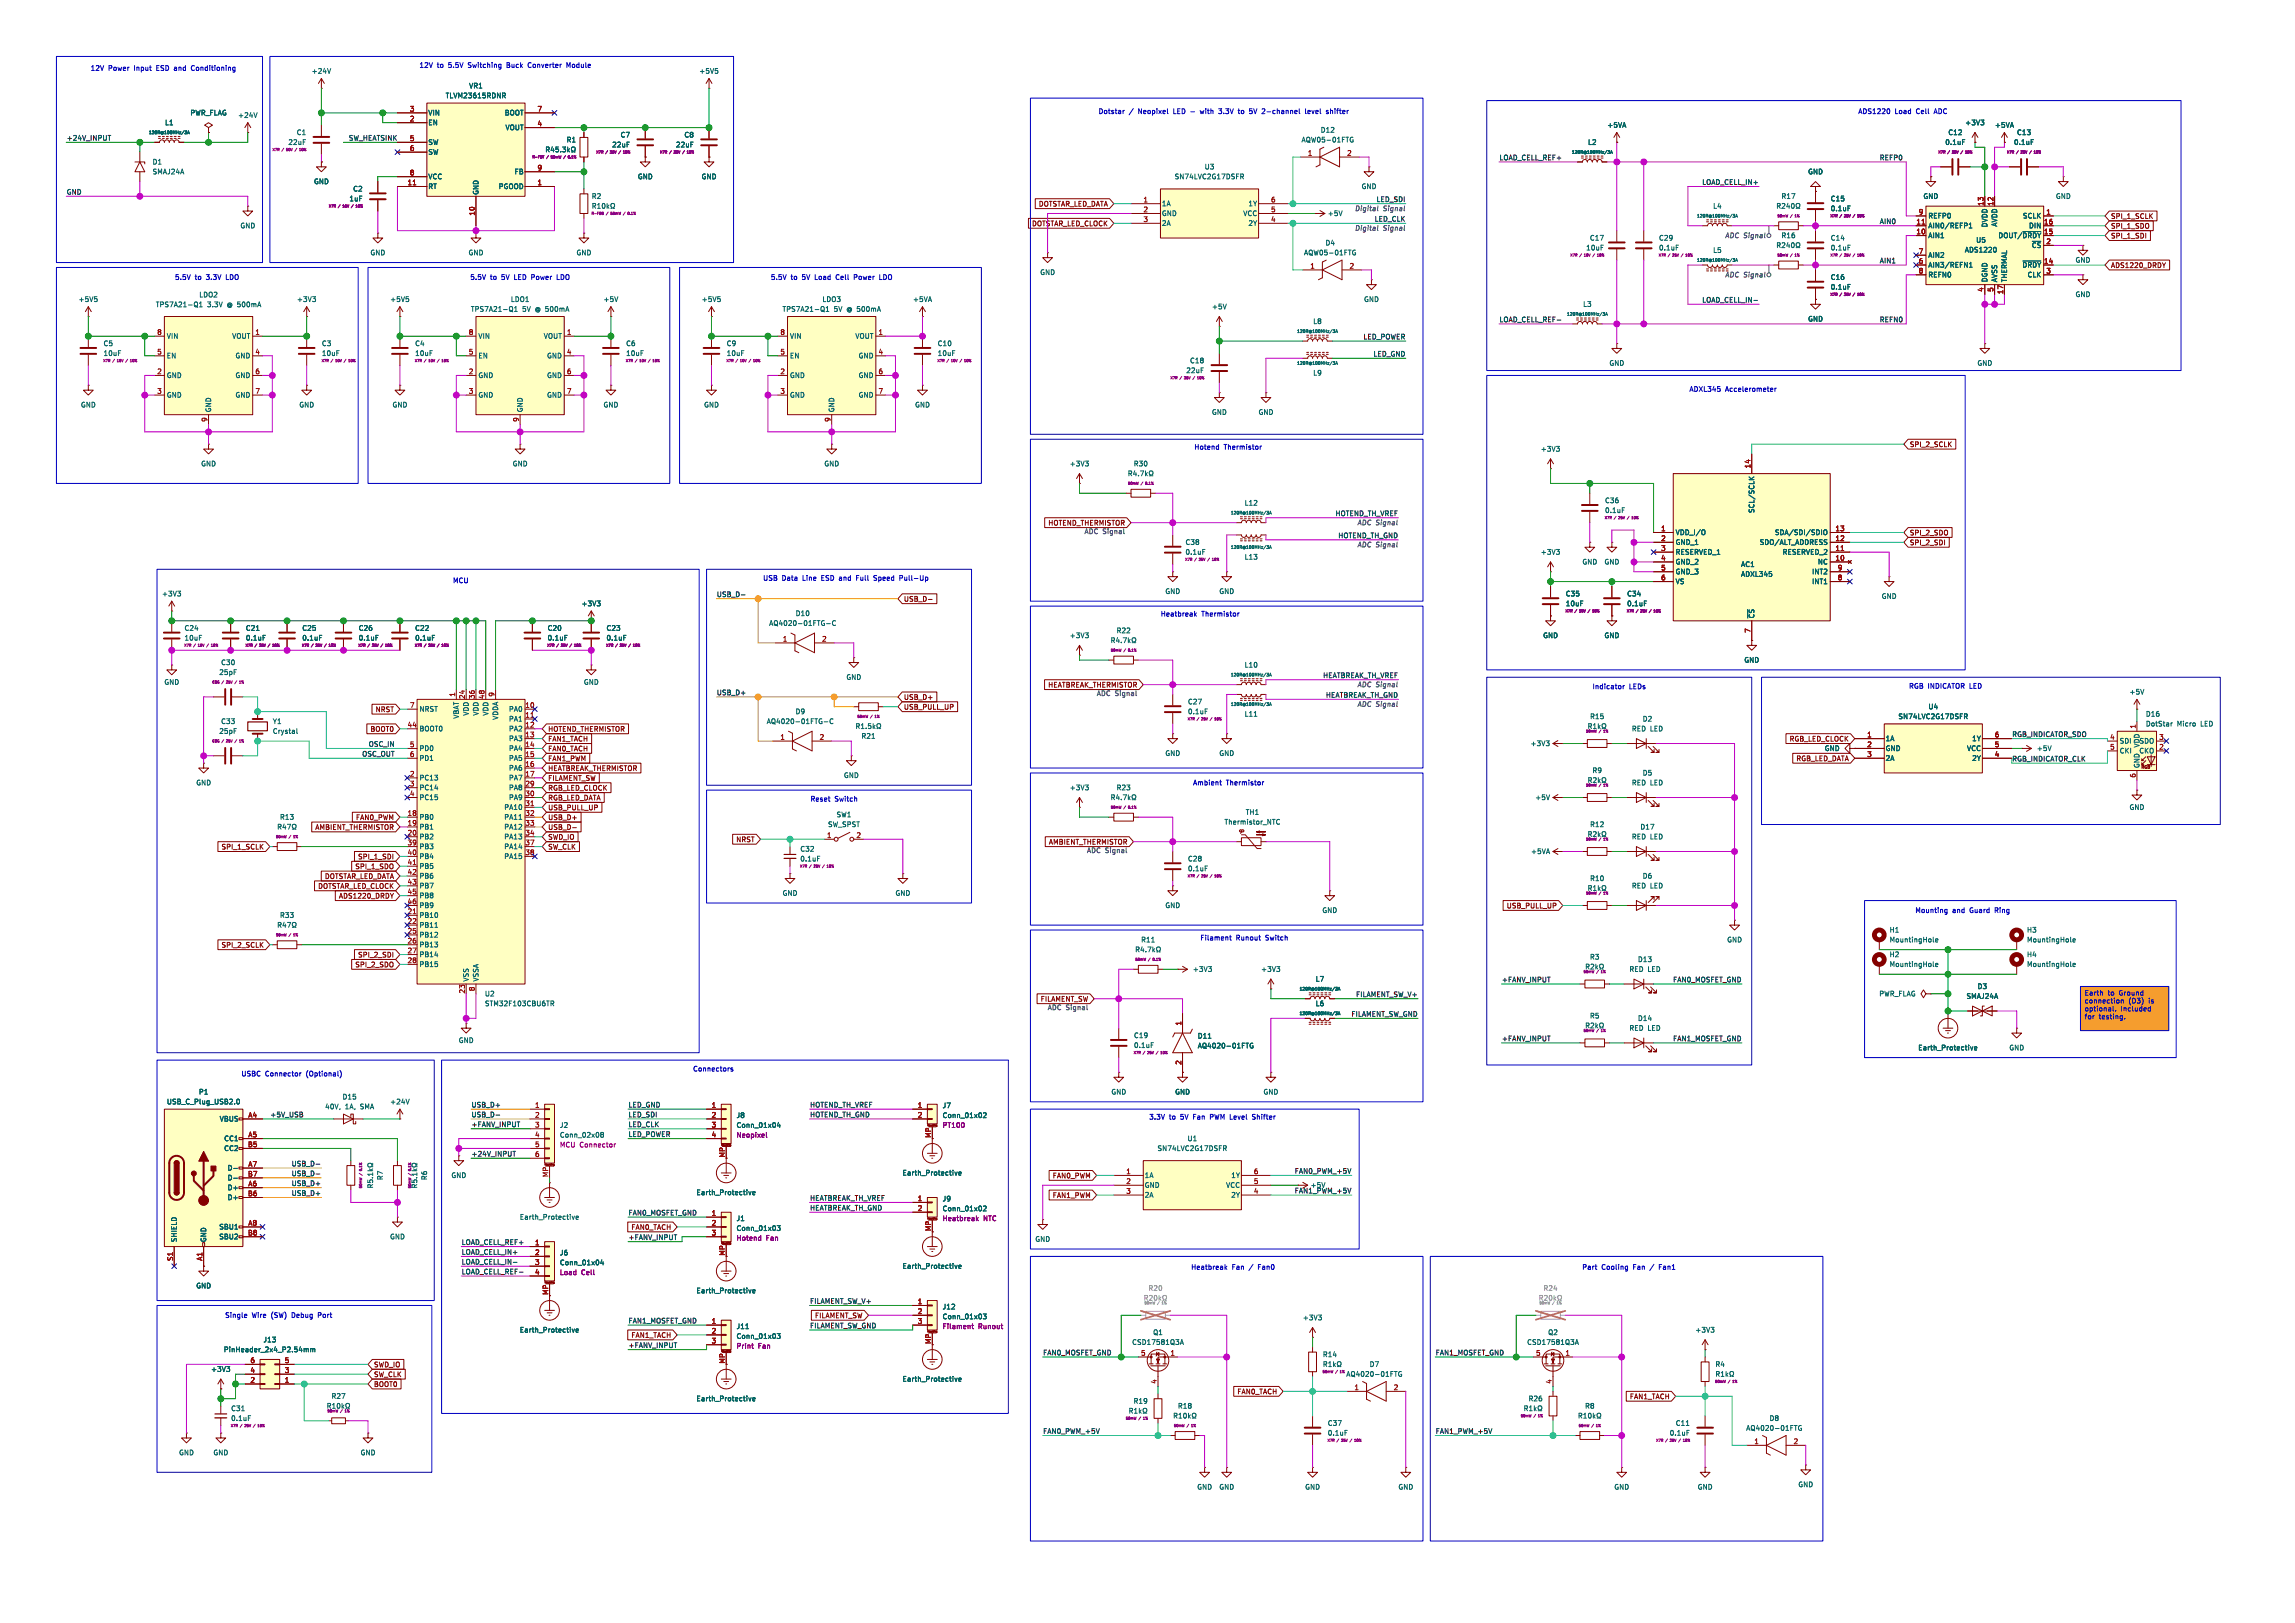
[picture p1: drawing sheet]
<svg xmlns="http://www.w3.org/2000/svg" width="594mm" height="420mm" viewBox="0 0 594 420" stroke-linecap="round" stroke-linejoin="round" font-family="sans-serif">
<defs><g id="words">
<g font-size="1.8" fill="#0000c2">
<text x="108.5" y="17.8">12V</text>
<text x="113.1" y="17.8">to</text>
<text x="116.2" y="17.8">5.5V</text>
<text x="121.5" y="17.8">Switching</text>
<text x="131.6" y="17.8">Buck</text>
<text x="137.3" y="17.8">Converter</text>
<text x="147.5" y="17.8">Module</text>
<text x="23.4" y="18.5">12V</text>
<text x="28" y="18.5">Power</text>
<text x="34.8" y="18.5">Input</text>
<text x="40.8" y="18.5">ESD and</text>
<text x="50.2" y="18.5">Conditioning</text>
<text x="284.2" y="29.7">Dotstar</text>
<text x="292.2" y="29.7">/</text>
<text x="294.7" y="29.7">Neopixel</text>
<text x="304" y="29.7">LED -</text>
<text x="311.4" y="29.7">with</text>
<text x="316.3" y="29.7">3.3V</text>
<text x="321.6" y="29.7">to</text>
<text x="324.7" y="29.7">5V</text>
<text x="328.1" y="29.7">2-channel</text>
<text x="339.5" y="29.7">level</text>
<text x="345.2" y="29.7">shifter</text>
<text x="480.9" y="29.7">ADS1220</text>
<text x="490.4" y="29.7">Load</text>
<text x="496.1" y="29.7">Cell</text>
<text x="500.9" y="29.7">ADC</text>
<text x="45.2" y="72.6">5.5V</text>
<text x="50.5" y="72.6">to</text>
<text x="53.5" y="72.6">3.3V</text>
<text x="58.8" y="72.6">LDO</text>
<text x="121.6" y="72.6">5.5V</text>
<text x="126.9" y="72.6">to</text>
<text x="129.9" y="72.6">5V</text>
<text x="133.4" y="72.6">LED Power</text>
<text x="144.8" y="72.6">LDO</text>
<text x="199.4" y="72.6">5.5V</text>
<text x="204.7" y="72.6">to</text>
<text x="207.7" y="72.6">5V</text>
<text x="211.2" y="72.6">Load</text>
<text x="216.9" y="72.6">Cell</text>
<text x="221.7" y="72.6">Power</text>
<text x="228.5" y="72.6">LDO</text>
<text x="437.2" y="101.6">ADXL345</text>
<text x="446.5" y="101.6">Accelerometer</text>
<text x="309" y="116.6">Hotend</text>
<text x="316.8" y="116.6">Thermistor</text>
<text x="117.1" y="151.1">MCU</text>
<text x="197.4" y="150.5">USB</text>
<text x="202.4" y="150.5">Data</text>
<text x="207.9" y="150.5">Line</text>
<text x="212.9" y="150.5">ESD and</text>
<text x="222.3" y="150.5">Full</text>
<text x="227.1" y="150.5">Speed</text>
<text x="233.9" y="150.5">Pull-Up</text>
<text x="300.3" y="159.7">Heatbreak</text>
<text x="311" y="159.7">Thermistor</text>
<text x="412.1" y="178.5">Indicator</text>
<text x="421.7" y="178.5">LEDs</text>
<text x="494" y="178.4">RGB INDICATOR LED</text>
<text x="308.7" y="203.4">Ambient</text>
<text x="317.4" y="203.4">Thermistor</text>
<text x="209.7" y="207.6">Reset</text>
<text x="216" y="207.6">Switch</text>
<text x="495.6" y="236.5">Mounting</text>
<text x="505.3" y="236.5">and</text>
<text x="509.9" y="236.5">Guard</text>
<text x="516.6" y="236.5">Ring</text>
<text x="310.6" y="243.6">Filament</text>
<text x="319.9" y="243.6">Runout</text>
<text x="327.7" y="243.6">Switch</text>
<text x="539.4" y="257.9">Earth</text>
<text x="545.6" y="257.9">to</text>
<text x="548.6" y="257.9">Ground</text>
<text x="539.4" y="260">connection</text>
<text x="539.4" y="262">optional.</text>
<text x="548.9" y="262">Included</text>
<text x="550.9" y="260">(D3)</text>
<text x="556.3" y="260">is</text>
<text x="539.4" y="264.1">for</text>
<text x="543.3" y="264.1">testing.</text>
<text x="62.4" y="278.7">USBC</text>
<text x="68.6" y="278.7">Connector</text>
<text x="79.3" y="278.7">(Optional)</text>
<text x="179.3" y="277.5">Connectors</text>
<text x="297.3" y="289.9">3.3V</text>
<text x="302.6" y="289.9">to</text>
<text x="305.7" y="289.9">5V</text>
<text x="309.1" y="289.9">Fan</text>
<text x="313.7" y="289.9">PWM Level</text>
<text x="325" y="289.9">Shifter</text>
<text x="308.2" y="328.8">Heatbreak</text>
<text x="318.9" y="328.8">Fan</text>
<text x="323.4" y="328.8">/</text>
<text x="325.9" y="328.8">Fan0</text>
<text x="409.4" y="328.8">Part</text>
<text x="414.5" y="328.8">Cooling</text>
<text x="422.8" y="328.8">Fan</text>
<text x="427.4" y="328.8">/</text>
<text x="429.9" y="328.8">Fan1</text>
<text x="58.2" y="341.2">Single</text>
<text x="65.2" y="341.2">Wire</text>
<text x="70.3" y="341.2">(SW)</text>
<text x="75.8" y="341.2">Debug</text>
<text x="82.8" y="341.2">Port</text>
</g>
<g font-size="1.8" fill="#006464">
<text x="80.5" y="19.3">+24V</text>
<text x="121.3" y="23.1">VR1</text>
<text x="180.9" y="19.3">+5V5</text>
<text x="115.2" y="25.6">TLVM23615RDNR</text>
<text x="42.6" y="32.6">L1</text>
<text x="49.2" y="30.1">PWR_FLAG</text>
<text x="61.5" y="30.7">+24V</text>
<text x="76.7" y="35.2">C1</text>
<text x="110.7" y="30.1">VIN</text>
<text x="110.7" y="32.6">EN</text>
<text x="130.5" y="30.1">BOOT</text>
<text x="130.7" y="33.9">VOUT</text>
<text x="160.5" y="35.8">C7</text>
<text x="177" y="35.8">C8</text>
<text x="341.7" y="34.5">D12</text>
<text x="415.9" y="33.2">+5VA</text>
<text x="504.1" y="35.2">C12</text>
<text x="508.5" y="32.6">+3V3</text>
<text x="516.2" y="33.2">+5VA</text>
<text x="521.9" y="35.2">C13</text>
<text x="74.5" y="37.7">22uF</text>
<text x="110.7" y="37.7">SW</text>
<text x="110.7" y="40.2">SW</text>
<text x="146.5" y="37.1">R1</text>
<text x="158.3" y="38.3">22uF</text>
<text x="174.8" y="38.3">22uF</text>
<text x="336.8" y="37.1">AQW05-01FTG</text>
<text x="410.9" y="37.7">L2</text>
<text x="503.4" y="37.7">0.1uF</text>
<text x="521.1" y="37.7">0.1uF</text>
<text x="39.4" y="42.8">D1</text>
<text x="39.4" y="45.3">SMAJ24A</text>
<text x="81.1" y="47.9">GND</text>
<text x="110.7" y="46.6">VCC</text>
<text x="133.1" y="45.3">FB</text>
<text x="165" y="46.6">GND</text>
<text x="181.5" y="46.6">GND</text>
<text x="303.9" y="46.6">SN74LVC2G17DSFR</text>
<text x="311.7" y="44">U3</text>
<text x="467.9" y="45.3">GND</text>
<text x="90.3" y="52.3">1uF</text>
<text x="91.3" y="49.8">C2</text>
<text x="110.7" y="49.1">RT</text>
<text x="124.1" y="50.5" transform="rotate(-90 124.1 50.5)">GND</text>
<text x="129" y="49.1">PGOOD</text>
<text x="153" y="51.7">R2</text>
<text x="300.6" y="53.6">1A</text>
<text x="323" y="53.6">1Y</text>
<text x="352.3" y="49.1">GND</text>
<text x="461" y="51.7">R17</text>
<text x="473.7" y="52.3">C15</text>
<text x="497.7" y="51.7">GND</text>
<text x="532" y="51.7">GND</text>
<text x="62.1" y="59.3">GND</text>
<text x="300.6" y="56.1">GND</text>
<text x="300.6" y="58.6">2A</text>
<text x="321.7" y="56.1">VCC</text>
<text x="323" y="58.6">2Y</text>
<text x="343.5" y="56.1">+5V</text>
<text x="443.3" y="54.2">L4</text>
<text x="473.7" y="54.8">0.1uF</text>
<text x="499" y="59.3">AIN0/REFP1</text>
<text x="499" y="56.7">REFP0</text>
<text x="514.6" y="59" transform="rotate(-90 514.6 59)">DVDD</text>
<text x="517.1" y="58.8" transform="rotate(-90 517.1 58.8)">AVDD</text>
<text x="523.5" y="56.7">SCLK</text>
<text x="525" y="59.3">DIN</text>
<text x="343" y="63.7">D4</text>
<text x="410.4" y="65">10uF</text>
<text x="411.4" y="62.5">C17</text>
<text x="429.3" y="62.5">C29</text>
<text x="429.3" y="65">0.1uF</text>
<text x="443.3" y="65.6">L5</text>
<text x="461" y="61.8">R16</text>
<text x="473.7" y="62.5">C14</text>
<text x="473.7" y="65">0.1uF</text>
<text x="499" y="61.8">AIN1</text>
<text x="508.4" y="65.5">ADS1220</text>
<text x="511.4" y="63">U5</text>
<text x="517.1" y="61.8">DOUT/~{DRDY}</text>
<text x="525.8" y="64.4">~{CS}</text>
<text x="95.8" y="66.3">GND</text>
<text x="121.2" y="66.3">GND</text>
<text x="149.1" y="66.3">GND</text>
<text x="269.1" y="71.3">GND</text>
<text x="337.4" y="66.3">AQW05-01FTG</text>
<text x="499" y="69.4">AIN3/REFN1</text>
<text x="499" y="66.9">AIN2</text>
<text x="499" y="72">REFN0</text>
<text x="523.3" y="69.4">~{DRDY}</text>
<text x="524.7" y="72">CLK</text>
<text x="537.1" y="68.2">GND</text>
<text x="51.5" y="77.2">LDO2</text>
<text x="473.7" y="72.6">C16</text>
<text x="473.7" y="75.2">0.1uF</text>
<text x="514.6" y="73.2" transform="rotate(-90 514.6 73.2)">DGND</text>
<text x="517.1" y="73.2" transform="rotate(-90 517.1 73.2)">AVSS</text>
<text x="519.7" y="73.2" transform="rotate(-90 519.7 73.2)">THERMAL</text>
<text x="537.1" y="77.1">GND</text>
<text x="20.2" y="78.3">+5V5</text>
<text x="40.2" y="79.7">TPS7A21-Q1</text>
<text x="53.7" y="79.7">3.3V</text>
<text x="58.9" y="79.7">@ 500mA</text>
<text x="76.7" y="78.3">+3V3</text>
<text x="100.9" y="78.3">+5V5</text>
<text x="121.8" y="80.9">TPS7A21-Q1</text>
<text x="132.1" y="78.3">LDO1</text>
<text x="135.2" y="80.9">5V</text>
<text x="138.7" y="80.9">@ 500mA</text>
<text x="156.1" y="78.3">+5V</text>
<text x="181.5" y="78.3">+5V5</text>
<text x="202.4" y="80.9">TPS7A21-Q1</text>
<text x="212.7" y="78.3">LDO3</text>
<text x="215.9" y="80.9">5V</text>
<text x="219.3" y="80.9">@ 500mA</text>
<text x="236.2" y="78.3">+5VA</text>
<text x="313.6" y="80.2">+5V</text>
<text x="352.9" y="78.3">GND</text>
<text x="409.6" y="79.6">L3</text>
<text x="467.9" y="83.4">GND</text>
<text x="26.7" y="89.8">C5</text>
<text x="43.1" y="87.9">VIN</text>
<text x="60" y="87.9">VOUT</text>
<text x="83.2" y="89.8">C3</text>
<text x="107.3" y="89.8">C4</text>
<text x="123.7" y="87.9">VIN</text>
<text x="140.6" y="87.9">VOUT</text>
<text x="161.9" y="89.8">C6</text>
<text x="188" y="89.8">C9</text>
<text x="204.3" y="87.9">VIN</text>
<text x="221.3" y="87.9">VOUT</text>
<text x="242.6" y="89.8">C10</text>
<text x="339.8" y="84">L8</text>
<text x="26.7" y="92.3">10uF</text>
<text x="43.1" y="92.9">EN</text>
<text x="60.8" y="92.9">GND</text>
<text x="83.2" y="92.3">10uF</text>
<text x="107.3" y="92.3">10uF</text>
<text x="123.7" y="92.9">EN</text>
<text x="141.5" y="92.9">GND</text>
<text x="161.9" y="92.3">10uF</text>
<text x="188" y="92.3">10uF</text>
<text x="204.3" y="92.9">EN</text>
<text x="222.1" y="92.9">GND</text>
<text x="242.6" y="92.3">10uF</text>
<text x="307.9" y="94.2">C18</text>
<text x="416.4" y="94.8">GND</text>
<text x="511.7" y="94.8">GND</text>
<text x="43.1" y="98">GND</text>
<text x="60.8" y="98">GND</text>
<text x="123.7" y="98">GND</text>
<text x="141.5" y="98">GND</text>
<text x="204.3" y="98">GND</text>
<text x="222.1" y="98">GND</text>
<text x="306.9" y="96.7">22uF</text>
<text x="339.8" y="97.4">L9</text>
<text x="20.8" y="105.6">GND</text>
<text x="43.1" y="103.1">GND</text>
<text x="54.8" y="106.8" transform="rotate(-90 54.8 106.8)">GND</text>
<text x="60.8" y="103.1">GND</text>
<text x="77.3" y="105.6">GND</text>
<text x="101.5" y="105.6">GND</text>
<text x="123.7" y="103.1">GND</text>
<text x="135.5" y="106.8" transform="rotate(-90 135.5 106.8)">GND</text>
<text x="141.5" y="103.1">GND</text>
<text x="156.1" y="105.6">GND</text>
<text x="182.1" y="105.6">GND</text>
<text x="204.3" y="103.1">GND</text>
<text x="216.1" y="106.8" transform="rotate(-90 216.1 106.8)">GND</text>
<text x="222.1" y="103.1">GND</text>
<text x="236.7" y="105.6">GND</text>
<text x="313.6" y="107.5">GND</text>
<text x="325.6" y="107.5">GND</text>
<text x="398.7" y="117.1">+3V3</text>
<text x="51.9" y="120.9">GND</text>
<text x="132.6" y="120.9">GND</text>
<text x="213.2" y="120.9">GND</text>
<text x="276.8" y="120.9">+3V3</text>
<text x="293.3" y="120.9">R30</text>
<text x="322" y="131">L12</text>
<text x="415.3" y="130.4">C36</text>
<text x="415.3" y="132.9">0.1uF</text>
<text x="454.3" y="132.9" transform="rotate(-90 454.3 132.9)">SCL/SCLK</text>
<text x="306.7" y="141.2">C38</text>
<text x="306.7" y="143.7">0.1uF</text>
<text x="398.7" y="143.7">+3V3</text>
<text x="433.6" y="138.7">VDD_I/O</text>
<text x="433.6" y="141.2">GND_1</text>
<text x="433.6" y="143.7">RESERVED_1</text>
<text x="455.3" y="141.2">SDO/ALT_ADDRESS</text>
<text x="459.3" y="138.7">SDA/SDI/SDIO</text>
<text x="461.3" y="143.7">RESERVED_2</text>
<text x="322" y="145">L13</text>
<text x="409.4" y="146.3">GND</text>
<text x="415.2" y="146.3">GND</text>
<text x="433.6" y="146.3">GND_2</text>
<text x="433.6" y="148.8">GND_3</text>
<text x="450.5" y="146.9">AC1</text>
<text x="450.5" y="149.5">ADXL345</text>
<text x="468.9" y="148.8">INT2</text>
<text x="470.4" y="146.3">NC</text>
<text x="41.8" y="154.5">+3V3</text>
<text x="301.5" y="153.9">GND</text>
<text x="315.5" y="153.9">GND</text>
<text x="405.1" y="154.5">C35</text>
<text x="421" y="154.5">C34</text>
<text x="433.6" y="151.4">VS</text>
<text x="468.9" y="151.4">INT1</text>
<text x="486.9" y="155.2">GND</text>
<text x="150.4" y="157.1">+3V3</text>
<text x="205.8" y="159.6">D10</text>
<text x="405.1" y="157.1">10uF</text>
<text x="421" y="157.1">0.1uF</text>
<text x="454.3" y="160.1" transform="rotate(-90 454.3 160.1)">~{CS}</text>
<text x="47.6" y="163.4">C24</text>
<text x="47.6" y="166">10uF</text>
<text x="63.5" y="163.4">C21</text>
<text x="63.5" y="166">0.1uF</text>
<text x="78.1" y="163.4">C25</text>
<text x="78.1" y="166">0.1uF</text>
<text x="92.7" y="163.4">C26</text>
<text x="92.7" y="166">0.1uF</text>
<text x="107.3" y="163.4">C22</text>
<text x="107.3" y="166">0.1uF</text>
<text x="141.6" y="163.4">C20</text>
<text x="141.6" y="166">0.1uF</text>
<text x="156.9" y="163.4">C23</text>
<text x="156.9" y="166">0.1uF</text>
<text x="199" y="162.2">AQ4020-01FTG-C</text>
<text x="276.8" y="165.3">+3V3</text>
<text x="288.9" y="164.1">R22</text>
<text x="399.3" y="165.3">GND</text>
<text x="415.2" y="165.3">GND</text>
<text x="57.1" y="172.3">C30</text>
<text x="322" y="172.9">L10</text>
<text x="451.4" y="171.7">GND</text>
<text x="42.4" y="177.4">GND</text>
<text x="56.6" y="174.9">25pF</text>
<text x="151" y="177.4">GND</text>
<text x="218.9" y="176.1">GND</text>
<text x="551" y="179.9">+5V</text>
<text x="108.5" y="184.4">NRST</text>
<text x="121.5" y="185.3" transform="rotate(-90 121.5 185.3)">VDD</text>
<text x="124.1" y="185.3" transform="rotate(-90 124.1 185.3)">VDD</text>
<text x="126.6" y="185.3" transform="rotate(-90 126.6 185.3)">VDD</text>
<text x="131.6" y="184.4">PA0</text>
<text x="205.8" y="185">D9</text>
<text x="307.4" y="182.5">C27</text>
<text x="307.4" y="185">0.1uF</text>
<text x="322" y="185.6">L11</text>
<text x="499" y="183.7">U4</text>
<text x="555.3" y="185.6">D16</text>
<text x="56.6" y="190.1">25pF</text>
<text x="57.1" y="187.6">C33</text>
<text x="70.5" y="187.6">Y1</text>
<text x="70.5" y="190.1">Crystal</text>
<text x="108.5" y="189.5">BOOT0</text>
<text x="119" y="186.1" transform="rotate(-90 119 186.1)">VBAT</text>
<text x="129.1" y="186.4" transform="rotate(-90 129.1 186.4)">VDDA</text>
<text x="131.6" y="186.9">PA1</text>
<text x="131.6" y="189.5">PA2</text>
<text x="131.6" y="192">PA3</text>
<text x="198.3" y="187.6">AQ4020-01FTG-C</text>
<text x="222.8" y="191.4">R21</text>
<text x="411.4" y="186.3">R15</text>
<text x="422.2" y="189.5">RED LED</text>
<text x="425.1" y="186.9">D2</text>
<text x="487.9" y="192">1A</text>
<text x="491.2" y="186.3">SN74LVC2G17DSFR</text>
<text x="510.3" y="192">1Y</text>
<text x="555.3" y="188.2">DotStar</text>
<text x="563.5" y="188.2">Micro</text>
<text x="569.7" y="188.2">LED</text>
<text x="108.5" y="194.5">PD0</text>
<text x="108.5" y="197.1">PD1</text>
<text x="131.6" y="194.5">PA4</text>
<text x="131.6" y="197.1">PA5</text>
<text x="301.5" y="195.8">GND</text>
<text x="315.5" y="195.8">GND</text>
<text x="396" y="193.3">+3V3</text>
<text x="472.2" y="194.5">GND</text>
<text x="487.9" y="194.5">GND</text>
<text x="487.9" y="197.1">2A</text>
<text x="509" y="194.5">VCC</text>
<text x="510.3" y="197.1">2Y</text>
<text x="527.1" y="194.5">+5V</text>
<text x="548.5" y="192.6">SDI</text>
<text x="548.5" y="195.2">CKI</text>
<text x="553.6" y="195.2">CKO</text>
<text x="553.6" y="192.6">SDO</text>
<text x="553.9" y="193.6" transform="rotate(-90 553.9 193.6)">VDD</text>
<text x="50.7" y="203.4">GND</text>
<text x="108.5" y="202.2">PC13</text>
<text x="131.6" y="199.6">PA6</text>
<text x="131.6" y="202.2">PA7</text>
<text x="218.3" y="201.5">GND</text>
<text x="412" y="200.3">R9</text>
<text x="422.2" y="203.4">RED LED</text>
<text x="425.1" y="200.9">D5</text>
<text x="553.9" y="198.9" transform="rotate(-90 553.9 198.9)">GND</text>
<text x="108.5" y="204.7">PC14</text>
<text x="108.5" y="207.2">PC15</text>
<text x="130.4" y="209.8">PA10</text>
<text x="131.6" y="204.7">PA8</text>
<text x="131.6" y="207.2">PA9</text>
<text x="276.8" y="204.7">+3V3</text>
<text x="288.9" y="204.7">R23</text>
<text x="397.2" y="207.2">+5V</text>
<text x="551" y="209.8">GND</text>
<text x="72.3" y="212.3">R13</text>
<text x="108.5" y="212.3">PB0</text>
<text x="108.5" y="214.9">PB1</text>
<text x="130.4" y="212.3">PA11</text>
<text x="130.4" y="214.9">PA12</text>
<text x="214.2" y="214.2">SW_SPST</text>
<text x="216.4" y="211.7">SW1</text>
<text x="316.8" y="213.6">Thermistor_NTC</text>
<text x="322.3" y="211">TH1</text>
<text x="411.4" y="214.2">R12</text>
<text x="424.5" y="214.9">D17</text>
<text x="108.5" y="217.4">PB2</text>
<text x="108.5" y="219.9">PB3</text>
<text x="130.4" y="217.4">PA13</text>
<text x="130.4" y="219.9">PA14</text>
<text x="207" y="220.6">C32</text>
<text x="396.1" y="221.2">+5VA</text>
<text x="422.2" y="217.4">RED LED</text>
<text x="108.5" y="222.5">PB4</text>
<text x="108.5" y="225">PB5</text>
<text x="108.5" y="227.6">PB6</text>
<text x="130.4" y="222.5">PA15</text>
<text x="207" y="223.1">0.1uF</text>
<text x="307.4" y="223.1">C28</text>
<text x="307.4" y="225.7">0.1uF</text>
<text x="425.1" y="227.6">D6</text>
<text x="108.5" y="230.1">PB7</text>
<text x="108.5" y="232.6">PB8</text>
<text x="202.4" y="232">GND</text>
<text x="231.6" y="232">GND</text>
<text x="411.4" y="228.2">R10</text>
<text x="422.2" y="230.1">RED LED</text>
<text x="72.3" y="237.7">R33</text>
<text x="108.5" y="237.7">PB10</text>
<text x="108.5" y="235.2">PB9</text>
<text x="301.5" y="235.2">GND</text>
<text x="342.1" y="236.4">GND</text>
<text x="108.5" y="240.3">PB11</text>
<text x="108.5" y="242.8">PB12</text>
<text x="108.5" y="245.3">PB13</text>
<text x="295.2" y="244.1">R11</text>
<text x="446.9" y="244.1">GND</text>
<text x="489" y="241.5">H1</text>
<text x="489" y="244.1">MountingHole</text>
<text x="524.5" y="241.5">H3</text>
<text x="524.5" y="244.1">MountingHole</text>
<text x="108.5" y="247.9">PB14</text>
<text x="108.5" y="250.4">PB15</text>
<text x="308.6" y="251.7">+3V3</text>
<text x="326.3" y="251.7">+3V3</text>
<text x="411.4" y="248.5">R3</text>
<text x="421.6" y="251.7">RED LED</text>
<text x="423.8" y="249.1">D13</text>
<text x="489" y="247.9">H2</text>
<text x="489" y="250.4">MountingHole</text>
<text x="524.5" y="247.9">H4</text>
<text x="524.5" y="250.4">MountingHole</text>
<text x="121.5" y="254.1" transform="rotate(-90 121.5 254.1)">VSS</text>
<text x="124.1" y="254.1" transform="rotate(-90 124.1 254.1)">VSSA</text>
<text x="340.4" y="254.2">L7</text>
<text x="511.7" y="256.1">D3</text>
<text x="125.4" y="258">U2</text>
<text x="125.4" y="260.6">STM32F103CBU6TR</text>
<text x="340.4" y="260.6">L6</text>
<text x="411.4" y="263.8">R5</text>
<text x="486.3" y="258">PWR_FLAG</text>
<text x="508.9" y="258.7">SMAJ24A</text>
<text x="293.4" y="268.8">C19</text>
<text x="309.9" y="269">D11</text>
<text x="421.6" y="266.9">RED LED</text>
<text x="423.8" y="264.4">D14</text>
<text x="118.6" y="270.1">GND</text>
<text x="293.4" y="271.4">0.1uF</text>
<text x="309.9" y="271.5">AQ4020-01FTG</text>
<text x="496.4" y="272">Earth_Protective</text>
<text x="519.9" y="272">GND</text>
<text x="43.1" y="286">USB_C_Plug_USB2.0</text>
<text x="51.4" y="283.4">P1</text>
<text x="84" y="287.2">40V,</text>
<text x="88.5" y="284.7">D15</text>
<text x="89.3" y="287.2">1A,</text>
<text x="93.4" y="287.2">SMA</text>
<text x="100.9" y="286">+24V</text>
<text x="243.8" y="287">J7</text>
<text x="287.5" y="283.4">GND</text>
<text x="304" y="283.4">GND</text>
<text x="326.9" y="283.4">GND</text>
<text x="56.7" y="290.4">VBUS</text>
<text x="144.8" y="292">J2</text>
<text x="190.5" y="289.5">J8</text>
<text x="190.5" y="292">Conn_01x04</text>
<text x="243.8" y="289.5">Conn_01x02</text>
<text x="57.9" y="295.5">CC1</text>
<text x="57.9" y="298">CC2</text>
<text x="144.8" y="294.6">Conn_02x08</text>
<text x="299.5" y="298">SN74LVC2G17DSFR</text>
<text x="307.2" y="295.5">U1</text>
<text x="58.8" y="303.1">D-</text>
<text x="58.8" y="305.7">D-</text>
<text x="99.3" y="305.5" transform="rotate(-90 99.3 305.5)">R7</text>
<text x="110.7" y="305.5" transform="rotate(-90 110.7 305.5)">R6</text>
<text x="116.7" y="305">GND</text>
<text x="233.5" y="304.4">Earth_Protective</text>
<text x="296.2" y="305">1A</text>
<text x="318.6" y="305">1Y</text>
<text x="58.8" y="308.2">D+</text>
<text x="58.8" y="310.7">D+</text>
<text x="180.1" y="309.5">Earth_Protective</text>
<text x="243.8" y="311.1">J9</text>
<text x="296.2" y="307.6">GND</text>
<text x="296.2" y="310.1">2A</text>
<text x="317.2" y="307.6">VCC</text>
<text x="318.6" y="310.1">2Y</text>
<text x="134.4" y="315.8">Earth_Protective</text>
<text x="190.5" y="316.2">J1</text>
<text x="243.8" y="313.6">Conn_01x02</text>
<text x="45.9" y="321.6" transform="rotate(-90 45.9 321.6)">SHIELD</text>
<text x="53.6" y="321.6" transform="rotate(-90 53.6 321.6)">GND</text>
<text x="56.6" y="318.4">SBU1</text>
<text x="56.6" y="320.9">SBU2</text>
<text x="100.8" y="320.9">GND</text>
<text x="190.5" y="318.7">Conn_01x03</text>
<text x="267.8" y="321.5">GND</text>
<text x="144.8" y="325.1">J6</text>
<text x="144.8" y="327.6">Conn_01x04</text>
<text x="233.5" y="328.5">Earth_Protective</text>
<text x="50.7" y="333.6">GND</text>
<text x="180.1" y="334.9">Earth_Protective</text>
<text x="243.8" y="341.6">Conn_01x03</text>
<text x="243.8" y="339">J12</text>
<text x="337.1" y="341.9">+3V3</text>
<text x="68.1" y="347.6">J13</text>
<text x="134.4" y="345">Earth_Protective</text>
<text x="190.5" y="346.7">Conn_01x03</text>
<text x="190.5" y="344.1">J11</text>
<text x="298.3" y="345.7">Q1</text>
<text x="400.6" y="345.7">Q2</text>
<text x="438.7" y="345">+3V3</text>
<text x="57.8" y="350.1">PinHeader_2x4_P2.54mm</text>
<text x="292.9" y="348.2">CSD17581Q3A</text>
<text x="342.3" y="351.4">R14</text>
<text x="354.4" y="353.9">D7</text>
<text x="395.1" y="348.2">CSD17581Q3A</text>
<text x="443.9" y="353.9">R4</text>
<text x="54.5" y="355.2">+3V3</text>
<text x="233.5" y="357.7">Earth_Protective</text>
<text x="348.3" y="356.5">AQ4020-01FTG</text>
<text x="59.7" y="365.4">C31</text>
<text x="85.7" y="362.2">R27</text>
<text x="180.1" y="362.8">Earth_Protective</text>
<text x="293.3" y="363.4">R19</text>
<text x="304.8" y="364.7">R18</text>
<text x="395.5" y="362.8">R26</text>
<text x="410.1" y="364.7">R8</text>
<text x="59.7" y="367.9">0.1uF</text>
<text x="343.5" y="369.2">C37</text>
<text x="343.5" y="371.7">0.1uF</text>
<text x="432" y="371.7">0.1uF</text>
<text x="433.6" y="369.2">C11</text>
<text x="451.8" y="370.4">AQ4020-01FTG</text>
<text x="457.9" y="367.9">D8</text>
<text x="46.2" y="376.8">GND</text>
<text x="55.1" y="376.8">GND</text>
<text x="93.2" y="376.8">GND</text>
<text x="309.7" y="385.7">GND</text>
<text x="315.5" y="385.7">GND</text>
<text x="337.7" y="385.7">GND</text>
<text x="361.8" y="385.7">GND</text>
<text x="417.7" y="385.7">GND</text>
<text x="439.3" y="385.7">GND</text>
<text x="465.3" y="385">GND</text>
</g>
<g font-size="1.8" fill="#a90000">
<text x="106" y="29">3</text>
<text x="139" y="29">7</text>
<text x="106" y="31.5">2</text>
<text x="139" y="32.8">4</text>
<text x="106" y="36.6">5</text>
<text x="106" y="39.1">6</text>
<text x="338.4" y="40.4">1</text>
<text x="348.5" y="40.4">2</text>
<text x="106" y="45.5">8</text>
<text x="139" y="44.2">9</text>
<text x="105.4" y="48">11</text>
<text x="139" y="48">1</text>
<text x="295.8" y="52.5">1</text>
<text x="328.9" y="52.5">6</text>
<text x="513.5" y="53.4" transform="rotate(-90 513.5 53.4)">13</text>
<text x="516" y="53.4" transform="rotate(-90 516 53.4)">12</text>
<text x="122.9" y="55.9" transform="rotate(-90 122.9 55.9)">10</text>
<text x="295.8" y="55">2</text>
<text x="295.8" y="57.5">3</text>
<text x="328.9" y="57.5">4</text>
<text x="328.9" y="55">5</text>
<text x="495.9" y="58.2">11</text>
<text x="496.5" y="55.6">9</text>
<text x="528.9" y="58.2">16</text>
<text x="529.5" y="55.6">1</text>
<text x="495.9" y="60.7">10</text>
<text x="496.5" y="65.8">7</text>
<text x="528.9" y="60.7">15</text>
<text x="529.5" y="63.2">2</text>
<text x="339" y="69.6">1</text>
<text x="349.2" y="69.6">2</text>
<text x="496.5" y="68.3">6</text>
<text x="496.5" y="70.9">8</text>
<text x="528.9" y="68.3">14</text>
<text x="529.5" y="70.9">3</text>
<text x="513.5" y="75.6" transform="rotate(-90 513.5 75.6)">4</text>
<text x="516" y="75.6" transform="rotate(-90 516 75.6)">5</text>
<text x="518.5" y="76.2" transform="rotate(-90 518.5 76.2)">17</text>
<text x="40.6" y="86.7">8</text>
<text x="66" y="86.7">1</text>
<text x="121.2" y="86.7">8</text>
<text x="146.6" y="86.7">1</text>
<text x="201.9" y="86.7">8</text>
<text x="227.3" y="86.7">1</text>
<text x="40.6" y="91.8">5</text>
<text x="66" y="91.8">4</text>
<text x="121.2" y="91.8">5</text>
<text x="146.6" y="91.8">4</text>
<text x="201.9" y="91.8">5</text>
<text x="227.3" y="91.8">4</text>
<text x="40.6" y="96.9">2</text>
<text x="40.6" y="102">3</text>
<text x="66" y="96.9">6</text>
<text x="66" y="102">7</text>
<text x="121.2" y="96.9">2</text>
<text x="121.2" y="102">3</text>
<text x="146.6" y="96.9">6</text>
<text x="146.6" y="102">7</text>
<text x="201.9" y="96.9">2</text>
<text x="201.9" y="102">3</text>
<text x="227.3" y="96.9">6</text>
<text x="227.3" y="102">7</text>
<text x="53.7" y="109.3" transform="rotate(-90 53.7 109.3)">9</text>
<text x="134.4" y="109.3" transform="rotate(-90 134.4 109.3)">9</text>
<text x="215" y="109.3" transform="rotate(-90 215 109.3)">9</text>
<text x="453.1" y="121.3" transform="rotate(-90 453.1 121.3)">14</text>
<text x="429.8" y="137.5">1</text>
<text x="474.9" y="137.5">13</text>
<text x="429.8" y="140.1">2</text>
<text x="429.8" y="142.6">3</text>
<text x="474.9" y="142.6">11</text>
<text x="474.9" y="140.1">12</text>
<text x="429.8" y="145.2">4</text>
<text x="429.8" y="147.7">5</text>
<text x="474.9" y="145.2">10</text>
<text x="475.5" y="147.7">9</text>
<text x="429.8" y="150.2">6</text>
<text x="475.5" y="150.2">8</text>
<text x="202.5" y="166.1">1</text>
<text x="212.7" y="166.1">2</text>
<text x="453.1" y="163.9" transform="rotate(-90 453.1 163.9)">7</text>
<text x="106" y="183.3">7</text>
<text x="117.9" y="180.4" transform="rotate(-90 117.9 180.4)">1</text>
<text x="120.4" y="181" transform="rotate(-90 120.4 181)">24</text>
<text x="122.9" y="181" transform="rotate(-90 122.9 181)">36</text>
<text x="125.5" y="181" transform="rotate(-90 125.5 181)">48</text>
<text x="128" y="180.4" transform="rotate(-90 128 180.4)">9</text>
<text x="135.8" y="183.3">10</text>
<text x="135.8" y="185.8">11</text>
<text x="105.4" y="188.3">44</text>
<text x="135.8" y="188.3">12</text>
<text x="135.8" y="190.9">13</text>
<text x="201.9" y="191.5">1</text>
<text x="212" y="191.5">2</text>
<text x="483.2" y="190.9">1</text>
<text x="516.2" y="190.9">6</text>
<text x="552.8" y="188.7" transform="rotate(-90 552.8 188.7)">1</text>
<text x="558.7" y="191.5">3</text>
<text x="106" y="193.4">5</text>
<text x="106" y="196">6</text>
<text x="135.8" y="193.4">14</text>
<text x="135.8" y="196">15</text>
<text x="483.2" y="193.4">2</text>
<text x="483.2" y="196">3</text>
<text x="516.2" y="196">4</text>
<text x="516.2" y="193.4">5</text>
<text x="546" y="194.1">5</text>
<text x="558.7" y="194.1">2</text>
<text x="106" y="201">2</text>
<text x="106" y="203.6">3</text>
<text x="135.8" y="198.5">16</text>
<text x="135.8" y="201">17</text>
<text x="135.8" y="203.6">29</text>
<text x="552.8" y="201.4" transform="rotate(-90 552.8 201.4)">6</text>
<text x="106" y="206.1">4</text>
<text x="135.8" y="206.1">30</text>
<text x="135.8" y="208.7">31</text>
<text x="105.4" y="211.2">18</text>
<text x="105.4" y="213.7">19</text>
<text x="135.8" y="211.2">32</text>
<text x="135.8" y="213.7">33</text>
<text x="105.4" y="216.3">20</text>
<text x="105.4" y="218.8">39</text>
<text x="105.4" y="221.4">40</text>
<text x="135.8" y="216.3">34</text>
<text x="135.8" y="218.8">37</text>
<text x="135.8" y="221.4">38</text>
<text x="213.9" y="216.9">1</text>
<text x="221.5" y="216.9">2</text>
<text x="105.4" y="223.9">41</text>
<text x="105.4" y="226.4">42</text>
<text x="105.4" y="229">43</text>
<text x="105.4" y="231.5">45</text>
<text x="105.4" y="236.6">21</text>
<text x="105.4" y="239.1">22</text>
<text x="105.4" y="234.1">46</text>
<text x="105.4" y="241.7">25</text>
<text x="105.4" y="244.2">26</text>
<text x="105.4" y="246.8">27</text>
<text x="105.4" y="249.3">28</text>
<text x="120.4" y="257.2" transform="rotate(-90 120.4 257.2)">23</text>
<text x="122.9" y="256.6" transform="rotate(-90 122.9 256.6)">8</text>
<text x="305.8" y="265.5" transform="rotate(-90 305.8 265.5)">1</text>
<text x="305.8" y="275.7" transform="rotate(-90 305.8 275.7)">2</text>
<text x="138.4" y="286.8">1</text>
<text x="184.1" y="286.8">1</text>
<text x="237.4" y="286.8">1</text>
<text x="64.2" y="289.3">A4</text>
<text x="138.4" y="289.3">2</text>
<text x="138.4" y="291.8">3</text>
<text x="184.1" y="289.3">2</text>
<text x="184.1" y="291.8">3</text>
<text x="237.4" y="289.3">2</text>
<text x="64.1" y="296.9">B5</text>
<text x="64.2" y="294.4">A5</text>
<text x="138.4" y="294.4">4</text>
<text x="138.4" y="296.9">5</text>
<text x="138.4" y="299.5">6</text>
<text x="184.1" y="294.4">4</text>
<text x="64.1" y="304.5">B7</text>
<text x="64.2" y="302">A7</text>
<text x="142" y="304.7" transform="rotate(-90 142 304.7)">MP</text>
<text x="291.4" y="303.9">1</text>
<text x="324.4" y="303.9">6</text>
<text x="64.1" y="309.6">B6</text>
<text x="64.2" y="307.1">A6</text>
<text x="237.4" y="310.9">1</text>
<text x="291.4" y="306.5">2</text>
<text x="291.4" y="309">3</text>
<text x="324.4" y="309">4</text>
<text x="324.4" y="306.5">5</text>
<text x="64.2" y="317.2">A8</text>
<text x="184.1" y="314.7">1</text>
<text x="184.1" y="317.2">2</text>
<text x="237.4" y="313.4">2</text>
<text x="64.1" y="319.8">B8</text>
<text x="138.4" y="322.3">1</text>
<text x="184.1" y="319.8">3</text>
<text x="44.8" y="326.4" transform="rotate(-90 44.8 326.4)">S1</text>
<text x="52.5" y="326.4" transform="rotate(-90 52.5 326.4)">A1</text>
<text x="138.4" y="324.9">2</text>
<text x="138.4" y="327.4">3</text>
<text x="138.4" y="329.9">4</text>
<text x="187.7" y="325.1" transform="rotate(-90 187.7 325.1)">MP</text>
<text x="237.4" y="337.6">1</text>
<text x="237.4" y="340.1">2</text>
<text x="184.1" y="342.6">1</text>
<text x="184.1" y="345.2">2</text>
<text x="184.1" y="347.7">3</text>
<text x="237.4" y="342.6">3</text>
<text x="64.7" y="352.8">6</text>
<text x="73.6" y="352.8">5</text>
<text x="187.7" y="353" transform="rotate(-90 187.7 353)">MP</text>
<text x="295.2" y="350.9">5</text>
<text x="302.8" y="350.9">1</text>
<text x="397.4" y="350.9">5</text>
<text x="405.1" y="350.9">1</text>
<text x="64.7" y="357.9">2</text>
<text x="64.7" y="355.3">4</text>
<text x="73.6" y="357.9">1</text>
<text x="73.6" y="355.3">3</text>
<text x="299.5" y="358.2" transform="rotate(-90 299.5 358.2)">4</text>
<text x="350.4" y="359.8">1</text>
<text x="360.6" y="359.8">2</text>
<text x="401.7" y="358.2" transform="rotate(-90 401.7 358.2)">4</text>
<text x="454" y="373.8">1</text>
<text x="464.1" y="373.8">2</text>
</g>
<g font-size="1.8" fill="#0f0f0f">
<text x="17.1" y="36.5">+24V_INPUT</text>
<text x="90.2" y="36.5">SW_HEATSINK</text>
<text x="388" y="41.6">LOAD_CELL_REF+</text>
<text x="486.4" y="41.6">REFP0</text>
<text x="440.5" y="47.9">LOAD_CELL_IN+</text>
<text x="17.1" y="50.4">GND</text>
<text x="356.2" y="52.4">LED_SDI</text>
<text x="355.7" y="57.4">LED_CLK</text>
<text x="486.4" y="58.1">AIN0</text>
<text x="486.4" y="68.2">AIN1</text>
<text x="388" y="83.5">LOAD_CELL_REF-</text>
<text x="440.5" y="78.4">LOAD_CELL_IN-</text>
<text x="486.4" y="83.5">REFN0</text>
<text x="352.8" y="87.9">LED_POWER</text>
<text x="355.4" y="92.4">LED_GND</text>
<text x="345.5" y="133.6">HOTEND_TH_VREF</text>
<text x="346.3" y="139.3">HOTEND_TH_GND</text>
<text x="185.4" y="154.6">USB_D-</text>
<text x="185.4" y="180">USB_D+</text>
<text x="342.3" y="175.5">HEATBREAK_TH_VREF</text>
<text x="343.1" y="180.6">HEATBREAK_TH_GND</text>
<text x="520.7" y="190.8">RGB_INDICATOR_SDO</text>
<text x="93.6" y="195.9">OSC_OUT</text>
<text x="95.3" y="193.3">OSC_IN</text>
<text x="388.6" y="254.3">+FANV_INPUT</text>
<text x="432.9" y="254.3">FAN0_MOSFET_GND</text>
<text x="349.7" y="263.2">FILAMENT_SW_GND</text>
<text x="350.9" y="258.1">FILAMENT_SW_V+</text>
<text x="388.6" y="269.5">+FANV_INPUT</text>
<text x="432.9" y="269.5">FAN1_MOSFET_GND</text>
<text x="121.9" y="286.7">USB_D+</text>
<text x="162.6" y="286.7">LED_GND</text>
<text x="209.5" y="286.7">HOTEND_TH_VREF</text>
<text x="69.8" y="289.2">+5V_USB</text>
<text x="121.9" y="291.8">+FANV_INPUT</text>
<text x="121.9" y="289.2">USB_D-</text>
<text x="162.6" y="291.8">LED_CLK</text>
<text x="162.6" y="289.2">LED_SDI</text>
<text x="209.5" y="289.2">HOTEND_TH_GND</text>
<text x="121.9" y="299.4">+24V_INPUT</text>
<text x="162.6" y="294.3">LED_POWER</text>
<text x="75.4" y="301.9">USB_D-</text>
<text x="75.4" y="304.5">USB_D-</text>
<text x="335" y="303.8">FAN0_PWM_+5V</text>
<text x="75.4" y="307">USB_D+</text>
<text x="75.4" y="309.5">USB_D+</text>
<text x="209.5" y="310.8">HEATBREAK_TH_VREF</text>
<text x="335" y="308.9">FAN1_PWM_+5V</text>
<text x="339.1" y="307.6">+5V</text>
<text x="162.6" y="314.6">FAN0_MOSFET_GND</text>
<text x="209.5" y="313.3">HEATBREAK_TH_GND</text>
<text x="119.4" y="322.2">LOAD_CELL_REF+</text>
<text x="162.6" y="321">+FANV_INPUT</text>
<text x="119.4" y="329.9">LOAD_CELL_REF-</text>
<text x="119.4" y="327.3">LOAD_CELL_IN-</text>
<text x="119.4" y="324.8">LOAD_CELL_IN+</text>
<text x="209.5" y="337.5">FILAMENT_SW_V+</text>
<text x="162.6" y="342.6">FAN1_MOSFET_GND</text>
<text x="209.5" y="343.8">FILAMENT_SW_GND</text>
<text x="162.6" y="348.9">+FANV_INPUT</text>
<text x="269.9" y="350.8">FAN0_MOSFET_GND</text>
<text x="371.5" y="350.8">FAN1_MOSFET_GND</text>
<text x="269.9" y="371.1">FAN0_PWM_+5V</text>
<text x="371.5" y="371.1">FAN1_PWM_+5V</text>
</g>
<g font-size="1.8" fill="#840000">
<text x="268.8" y="53.7">DOTSTAR_LED_DATA</text>
<text x="267" y="58.7">DOTSTAR_LED_CLOCK</text>
<text x="546.3" y="56.8">SPI_1_SCLK</text>
<text x="546.3" y="59.4">SPI_1_SDO</text>
<text x="546.3" y="61.9">SPI_1_SDI</text>
<text x="546.3" y="69.5">ADS1220_DRDY</text>
<text x="494.2" y="115.9">SPI_2_SCLK</text>
<text x="271.2" y="136.2">HOTEND_THERMISTOR</text>
<text x="494.2" y="138.8">SPI_2_SDO</text>
<text x="494.2" y="141.3">SPI_2_SDI</text>
<text x="233.8" y="155.9">USB_D-</text>
<text x="271.2" y="178.1">HEATBREAK_THERMISTOR</text>
<text x="97.1" y="184.5">NRST</text>
<text x="233.8" y="183.8">USB_PULL_UP</text>
<text x="233.8" y="181.3">USB_D+</text>
<text x="95.8" y="189.5">BOOT0</text>
<text x="141.8" y="189.5">HOTEND_THERMISTOR</text>
<text x="141.8" y="192.1">FAN1_TACH</text>
<text x="141.8" y="197.2">FAN1_PWM</text>
<text x="141.8" y="194.6">FAN0_TACH</text>
<text x="463.1" y="192.1">RGB_LED_CLOCK</text>
<text x="464.8" y="197.2">RGB_LED_DATA</text>
<text x="141.8" y="202.2">FILAMENT_SW</text>
<text x="141.8" y="199.7">HEATBREAK_THERMISTOR</text>
<text x="141.8" y="204.8">RGB_LED_CLOCK</text>
<text x="141.8" y="207.3">RGB_LED_DATA</text>
<text x="141.8" y="209.9">USB_PULL_UP</text>
<text x="81.5" y="214.9">AMBIENT_THERMISTOR</text>
<text x="92" y="212.4">FAN0_PWM</text>
<text x="141.8" y="212.4">USB_D+</text>
<text x="141.8" y="214.9">USB_D-</text>
<text x="57.2" y="220">SPI_1_SCLK</text>
<text x="141.8" y="220">SW_CLK</text>
<text x="141.8" y="217.5">SWD_IO</text>
<text x="190.4" y="218.1">NRST</text>
<text x="271.4" y="218.8">AMBIENT_THERMISTOR</text>
<text x="84" y="227.6">DOTSTAR_LED_DATA</text>
<text x="91.8" y="225.1">SPI_1_SDO</text>
<text x="92.6" y="222.6">SPI_1_SDI</text>
<text x="82.2" y="230.2">DOTSTAR_LED_CLOCK</text>
<text x="87.6" y="232.7">ADS1220_DRDY</text>
<text x="389.9" y="235.3">USB_PULL_UP</text>
<text x="57.2" y="245.4">SPI_2_SCLK</text>
<text x="91.8" y="250.5">SPI_2_SDO</text>
<text x="92.6" y="248">SPI_2_SDI</text>
<text x="269.2" y="259.4">FILAMENT_SW</text>
<text x="187.7" y="299.7" transform="rotate(-90 187.7 299.7)">MP</text>
<text x="241" y="294.6" transform="rotate(-90 241 294.6)">MP</text>
<text x="272.4" y="305.1">FAN0_PWM</text>
<text x="272.4" y="310.2">FAN1_PWM</text>
<text x="163.3" y="318.5">FAN0_TACH</text>
<text x="241" y="318.7" transform="rotate(-90 241 318.7)">MP</text>
<text x="142" y="335.2" transform="rotate(-90 142 335.2)">MP</text>
<text x="210.8" y="341.3">FILAMENT_SW</text>
<text x="163.3" y="346.4">FAN1_TACH</text>
<text x="241" y="347.9" transform="rotate(-90 241 347.9)">MP</text>
<text x="96.7" y="354">SWD_IO</text>
<text x="96.7" y="356.6">SW_CLK</text>
<text x="96.7" y="359.1">BOOT0</text>
<text x="320.1" y="361">FAN0_TACH</text>
<text x="421.7" y="362.3">FAN1_TACH</text>
</g>
<g font-size="1.8" fill="#484848">
<text x="350.6" y="54.8">Digital</text>
<text x="350.6" y="59.9">Digital</text>
<text x="357.9" y="54.8">Signal</text>
<text x="357.9" y="59.9">Signal</text>
<text x="446.4" y="61.8">ADC Signal</text>
<text x="446.4" y="72">ADC Signal</text>
<text x="351.2" y="136.1">ADC Signal</text>
<text x="280.6" y="138.4">ADC Signal</text>
<text x="351.2" y="141.8">ADC Signal</text>
<text x="351.2" y="178">ADC Signal</text>
<text x="283.8" y="180.3">ADC Signal</text>
<text x="351.2" y="183.1">ADC Signal</text>
<text x="281.2" y="221">ADC Signal</text>
<text x="271.1" y="261.6">ADC Signal</text>
</g>
<g font-size="1.8" fill="#00c2c2">
<text x="546" y="191.5">4</text>
<text x="520.7" y="197.1">RGB_INDICATOR_CLK</text>
</g>
<g font-size="1.8" fill="#840084">
<text x="243.8" y="292">PT100</text>
<text x="144.8" y="297.1">MCU Connector</text>
<text x="190.5" y="294.6">Neopixel</text>
<text x="243.8" y="316.2">Heatbreak</text>
<text x="254.5" y="316.2">NTC</text>
<text x="190.5" y="321.3">Hotend</text>
<text x="198.3" y="321.3">Fan</text>
<text x="144.8" y="330.1">Load</text>
<text x="150.4" y="330.1">Cell</text>
<text x="243.8" y="344.1">Filament</text>
<text x="253.2" y="344.1">Runout</text>
<text x="190.5" y="349.2">Print</text>
<text x="196.2" y="349.2">Fan</text>
</g>
<g font-size="1.8" fill="#989898">
<text x="297.1" y="334.2">R20</text>
<text x="399.4" y="334.2">R24</text>
</g>
<g font-size="1.1" fill="#006464">
<text x="38.4" y="34.9">120R@100MHz/3A</text>
<text x="406.7" y="40">120R@100MHz/3A</text>
<text x="439.1" y="56.5">120R@100MHz/3A</text>
<text x="439.1" y="67.9">120R@100MHz/3A</text>
<text x="405.4" y="81.9">120R@100MHz/3A</text>
<text x="335.6" y="86.3">120R@100MHz/3A</text>
<text x="335.6" y="94.6">120R@100MHz/3A</text>
<text x="318.4" y="133.3">120R@100MHz/3A</text>
<text x="318.4" y="142.2">120R@100MHz/3A</text>
<text x="318.4" y="175.2">120R@100MHz/3A</text>
<text x="318.4" y="182.9">120R@100MHz/3A</text>
<text x="336.2" y="256.5">120R@100MHz/3A</text>
<text x="336.2" y="262.9">120R@100MHz/3A</text>
</g>
<text font-size="1.1" fill="#840000" x="554.1" y="199.1">RGB</text>
<g font-size=".9" fill="#840084">
<text x="70.4" y="39.3">X7R</text>
<text x="73" y="39.3">/</text>
<text x="74.5" y="39.3">50V</text>
<text x="77.1" y="39.3">/</text>
<text x="78.5" y="39.3">10%</text>
<text x="137.6" y="41.2">R-FBT</text>
<text x="141.5" y="41.2">/</text>
<text x="143" y="41.2">50mW</text>
<text x="146.6" y="41.2">/</text>
<text x="148.1" y="41.2">0.1%</text>
<text x="154.2" y="39.9">X7R</text>
<text x="156.8" y="39.9">/</text>
<text x="158.3" y="39.9">36V</text>
<text x="160.9" y="39.9">/</text>
<text x="162.4" y="39.9">10%</text>
<text x="170.7" y="39.9">X7R</text>
<text x="173.3" y="39.9">/</text>
<text x="174.8" y="39.9">36V</text>
<text x="177.4" y="39.9">/</text>
<text x="178.9" y="39.9">10%</text>
<text x="501.5" y="39.9">X7R</text>
<text x="504.2" y="39.9">/</text>
<text x="505.7" y="39.9">25V</text>
<text x="508.2" y="39.9">/</text>
<text x="509.7" y="39.9">10%</text>
<text x="519.3" y="39.9">X7R</text>
<text x="522" y="39.9">/</text>
<text x="523.4" y="39.9">25V</text>
<text x="526" y="39.9">/</text>
<text x="527.5" y="39.9">10%</text>
<text x="85" y="53.9">X7R</text>
<text x="87.6" y="53.9">/</text>
<text x="89.1" y="53.9">16V</text>
<text x="91.7" y="53.9">/</text>
<text x="93.1" y="53.9">10%</text>
<text x="152.9" y="55.8">R-FBB</text>
<text x="157" y="55.8">/</text>
<text x="158.5" y="55.8">50mW</text>
<text x="162.1" y="55.8">/</text>
<text x="163.5" y="55.8">0.1%</text>
<text x="459.9" y="56.4">50mW</text>
<text x="463.5" y="56.4">/</text>
<text x="465" y="56.4">1%</text>
<text x="473.6" y="56.4">X7R</text>
<text x="476.3" y="56.4">/</text>
<text x="477.7" y="56.4">25V</text>
<text x="480.3" y="56.4">/</text>
<text x="481.8" y="56.4">10%</text>
<text x="406.3" y="66.6">X7R</text>
<text x="408.9" y="66.6">/</text>
<text x="410.4" y="66.6">10V</text>
<text x="413" y="66.6">/</text>
<text x="414.5" y="66.6">10%</text>
<text x="429.2" y="66.6">X7R</text>
<text x="431.8" y="66.6">/</text>
<text x="433.3" y="66.6">25V</text>
<text x="435.9" y="66.6">/</text>
<text x="437.3" y="66.6">10%</text>
<text x="459.9" y="66.6">50mW</text>
<text x="463.5" y="66.6">/</text>
<text x="465" y="66.6">1%</text>
<text x="473.6" y="66.6">X7R</text>
<text x="476.3" y="66.6">/</text>
<text x="477.7" y="66.6">25V</text>
<text x="480.3" y="66.6">/</text>
<text x="481.8" y="66.6">10%</text>
<text x="473.6" y="76.7">X7R</text>
<text x="476.3" y="76.7">/</text>
<text x="477.7" y="76.7">25V</text>
<text x="480.3" y="76.7">/</text>
<text x="481.8" y="76.7">10%</text>
<text x="26.6" y="93.9">X7R</text>
<text x="29.2" y="93.9">/</text>
<text x="30.7" y="93.9">10V</text>
<text x="33.3" y="93.9">/</text>
<text x="34.7" y="93.9">10%</text>
<text x="83.1" y="93.9">X7R</text>
<text x="85.7" y="93.9">/</text>
<text x="87.2" y="93.9">10V</text>
<text x="89.8" y="93.9">/</text>
<text x="91.3" y="93.9">10%</text>
<text x="107.2" y="93.9">X7R</text>
<text x="109.9" y="93.9">/</text>
<text x="111.3" y="93.9">10V</text>
<text x="113.9" y="93.9">/</text>
<text x="115.4" y="93.9">10%</text>
<text x="161.8" y="93.9">X7R</text>
<text x="164.5" y="93.9">/</text>
<text x="166" y="93.9">10V</text>
<text x="168.5" y="93.9">/</text>
<text x="170" y="93.9">10%</text>
<text x="187.9" y="93.9">X7R</text>
<text x="190.5" y="93.9">/</text>
<text x="192" y="93.9">10V</text>
<text x="194.6" y="93.9">/</text>
<text x="196" y="93.9">10%</text>
<text x="242.5" y="93.9">X7R</text>
<text x="245.1" y="93.9">/</text>
<text x="246.6" y="93.9">10V</text>
<text x="249.2" y="93.9">/</text>
<text x="250.6" y="93.9">10%</text>
<text x="302.8" y="98.3">X7R</text>
<text x="305.4" y="98.3">/</text>
<text x="306.9" y="98.3">36V</text>
<text x="309.5" y="98.3">/</text>
<text x="310.9" y="98.3">10%</text>
<text x="291.8" y="125.6">50mW</text>
<text x="295.4" y="125.6">/</text>
<text x="296.9" y="125.6">0.1%</text>
<text x="415.2" y="134.5">X7R</text>
<text x="417.8" y="134.5">/</text>
<text x="419.3" y="134.5">25V</text>
<text x="421.9" y="134.5">/</text>
<text x="423.4" y="134.5">10%</text>
<text x="306.6" y="145.3">X7R</text>
<text x="309.3" y="145.3">/</text>
<text x="310.7" y="145.3">25V</text>
<text x="313.3" y="145.3">/</text>
<text x="314.8" y="145.3">10%</text>
<text x="405" y="158.7">X7R</text>
<text x="407.7" y="158.7">/</text>
<text x="409.2" y="158.7">10V</text>
<text x="411.7" y="158.7">/</text>
<text x="413.2" y="158.7">10%</text>
<text x="420.9" y="158.7">X7R</text>
<text x="423.6" y="158.7">/</text>
<text x="425" y="158.7">25V</text>
<text x="427.6" y="158.7">/</text>
<text x="429.1" y="158.7">10%</text>
<text x="47.5" y="167.6">X7R</text>
<text x="50.2" y="167.6">/</text>
<text x="51.7" y="167.6">10V</text>
<text x="54.2" y="167.6">/</text>
<text x="55.7" y="167.6">10%</text>
<text x="63.4" y="167.6">X7R</text>
<text x="66" y="167.6">/</text>
<text x="67.5" y="167.6">25V</text>
<text x="70.1" y="167.6">/</text>
<text x="71.6" y="167.6">10%</text>
<text x="78" y="167.6">X7R</text>
<text x="80.7" y="167.6">/</text>
<text x="82.1" y="167.6">25V</text>
<text x="84.7" y="167.6">/</text>
<text x="86.2" y="167.6">10%</text>
<text x="92.6" y="167.6">X7R</text>
<text x="95.3" y="167.6">/</text>
<text x="96.7" y="167.6">25V</text>
<text x="99.3" y="167.6">/</text>
<text x="100.8" y="167.6">10%</text>
<text x="107.2" y="167.6">X7R</text>
<text x="109.9" y="167.6">/</text>
<text x="111.3" y="167.6">25V</text>
<text x="113.9" y="167.6">/</text>
<text x="115.4" y="167.6">10%</text>
<text x="141.5" y="167.6">X7R</text>
<text x="144.2" y="167.6">/</text>
<text x="145.6" y="167.6">25V</text>
<text x="148.2" y="167.6">/</text>
<text x="149.7" y="167.6">10%</text>
<text x="156.7" y="167.6">X7R</text>
<text x="159.4" y="167.6">/</text>
<text x="160.9" y="167.6">25V</text>
<text x="163.4" y="167.6">/</text>
<text x="164.9" y="167.6">10%</text>
<text x="287.3" y="168.8">50mW</text>
<text x="290.9" y="168.8">/</text>
<text x="292.4" y="168.8">0.1%</text>
<text x="54.8" y="177.1">C0G</text>
<text x="57.5" y="177.1">/</text>
<text x="58.9" y="177.1">25V</text>
<text x="61.5" y="177.1">/</text>
<text x="63" y="177.1">1%</text>
<text x="221.8" y="186">50mW</text>
<text x="225.3" y="186">/</text>
<text x="226.8" y="186">1%</text>
<text x="307.2" y="186.6">X7R</text>
<text x="309.9" y="186.6">/</text>
<text x="311.4" y="186.6">25V</text>
<text x="313.9" y="186.6">/</text>
<text x="315.4" y="186.6">10%</text>
<text x="410.3" y="189.8">50mW</text>
<text x="413.9" y="189.8">/</text>
<text x="415.4" y="189.8">1%</text>
<text x="54.8" y="192.3">C0G</text>
<text x="57.5" y="192.3">/</text>
<text x="58.9" y="192.3">25V</text>
<text x="61.5" y="192.3">/</text>
<text x="63" y="192.3">1%</text>
<text x="410.3" y="203.7">50mW</text>
<text x="413.9" y="203.7">/</text>
<text x="415.4" y="203.7">1%</text>
<text x="287.3" y="209.5">50mW</text>
<text x="290.9" y="209.5">/</text>
<text x="292.4" y="209.5">0.1%</text>
<text x="71.3" y="217.1">50mW</text>
<text x="74.9" y="217.1">/</text>
<text x="76.3" y="217.1">1%</text>
<text x="410.3" y="217.7">50mW</text>
<text x="413.9" y="217.7">/</text>
<text x="415.4" y="217.7">1%</text>
<text x="206.9" y="224.7">X7R</text>
<text x="209.6" y="224.7">/</text>
<text x="211" y="224.7">25V</text>
<text x="213.6" y="224.7">/</text>
<text x="215.1" y="224.7">10%</text>
<text x="307.2" y="227.2">X7R</text>
<text x="309.9" y="227.2">/</text>
<text x="311.4" y="227.2">25V</text>
<text x="313.9" y="227.2">/</text>
<text x="315.4" y="227.2">10%</text>
<text x="410.3" y="231.7">50mW</text>
<text x="413.9" y="231.7">/</text>
<text x="415.4" y="231.7">1%</text>
<text x="71.3" y="242.5">50mW</text>
<text x="74.9" y="242.5">/</text>
<text x="76.3" y="242.5">1%</text>
<text x="293.7" y="248.8">50mW</text>
<text x="297.3" y="248.8">/</text>
<text x="298.8" y="248.8">0.1%</text>
<text x="409.7" y="252">50mW</text>
<text x="413.3" y="252">/</text>
<text x="414.8" y="252">1%</text>
<text x="409.7" y="267.2">50mW</text>
<text x="413.3" y="267.2">/</text>
<text x="414.8" y="267.2">1%</text>
<text x="293.3" y="273">X7R</text>
<text x="295.9" y="273">/</text>
<text x="297.4" y="273">25V</text>
<text x="300" y="273">/</text>
<text x="301.4" y="273">10%</text>
<text x="93.9" y="304.1" transform="rotate(-90 93.9 304.1)">/</text>
<text x="93.9" y="302.6" transform="rotate(-90 93.9 302.6)">0.1%</text>
<text x="106.6" y="304.1" transform="rotate(-90 106.6 304.1)">/</text>
<text x="106.6" y="302.6" transform="rotate(-90 106.6 302.6)">0.1%</text>
<text x="93.9" y="307.7" transform="rotate(-90 93.9 307.7)">50mW</text>
<text x="106.6" y="307.7" transform="rotate(-90 106.6 307.7)">50mW</text>
<text x="342.2" y="355.5">50mW</text>
<text x="345.8" y="355.5">/</text>
<text x="347.2" y="355.5">1%</text>
<text x="443.8" y="358.1">50mW</text>
<text x="447.4" y="358.1">/</text>
<text x="448.8" y="358.1">1%</text>
<text x="84.6" y="365.7">50mW</text>
<text x="88.2" y="365.7">/</text>
<text x="89.7" y="365.7">1%</text>
<text x="59.6" y="369.5">X7R</text>
<text x="62.2" y="369.5">/</text>
<text x="63.7" y="369.5">25V</text>
<text x="66.3" y="369.5">/</text>
<text x="67.8" y="369.5">10%</text>
<text x="291.2" y="367.6">50mW</text>
<text x="294.8" y="367.6">/</text>
<text x="296.3" y="367.6">1%</text>
<text x="303.7" y="369.5">50mW</text>
<text x="307.3" y="369.5">/</text>
<text x="308.7" y="369.5">1%</text>
<text x="393.4" y="366.9">50mW</text>
<text x="397" y="366.9">/</text>
<text x="398.5" y="366.9">1%</text>
<text x="408.4" y="369.5">50mW</text>
<text x="412" y="369.5">/</text>
<text x="413.5" y="369.5">1%</text>
<text x="343.4" y="373.3">X7R</text>
<text x="346.1" y="373.3">/</text>
<text x="347.6" y="373.3">25V</text>
<text x="350.1" y="373.3">/</text>
<text x="351.6" y="373.3">10%</text>
<text x="428.5" y="373.3">X7R</text>
<text x="431.2" y="373.3">/</text>
<text x="432.6" y="373.3">25V</text>
<text x="435.2" y="373.3">/</text>
<text x="436.7" y="373.3">10%</text>
</g>
<g font-size=".9" fill="#a1a1a1">
<text x="296" y="337.7">50mW</text>
<text x="299.6" y="337.7">/</text>
<text x="301.1" y="337.7">1%</text>
<text x="398.3" y="337.7">50mW</text>
<text x="401.9" y="337.7">/</text>
<text x="403.4" y="337.7">1%</text>
</g>
<g font-size=".5" fill="#840000">
<text x="239.8" y="291.6">Mounting</text>
<text x="186.5" y="296.7">Mounting</text>
<text x="140.8" y="301.8">Mounting</text>
<text x="239.8" y="315.8">Mounting</text>
<text x="186.5" y="322.1">Mounting</text>
<text x="140.8" y="332.3">Mounting</text>
<text x="239.8" y="345">Mounting</text>
<text x="186.5" y="350.1">Mounting</text>
</g>
</g></defs>
<path d="M538.5 255.3h22.8v11.4h-22.8z" fill="#f90"/>
<g fill="none" stroke="#840000" stroke-width=".26">
<path d="M342.6 38.1l-1 .5v4.1l-1 .5M336.5 40.6h5.1M341.6 40.6l5.1-2.5v5.1zM346.7 40.6h5.1M354.3 43.2v1.3h-1.2l1.2 1.2 1.3-1.2h-1.3M354.3 43.2h.1M418.5 59.7v2.8M418.5 64.5v2.8M407 83.8h1.3l.2-.4 .4-.2 .5 .2 .2 .4 .2-.4 .4-.2 .5 .2 .1 .4 .2-.4 .5-.2 .4 .2 .2 .4 .2-.4 .4-.2 .5 .2 .2 .4h1.3M408.1 82.8h.5M409.1 82.8h.5M410.1 82.8h.5"/>
<path d="M411.1 82.8h.5M412.1 82.8h.5M413.1 82.8h.5M486.4 243.2v2.5M486.4 249.6v2.5M498.5 257.2l-.7 1-.6-1 .6-1 .7 1h1.2M499.7 257.2h.1M522 243.2v2.5M522 249.6v2.5M502.9 266.1h2.6M503.6 266.7h1.2M504.1 267.3h.2"/>
<path d="M504.2 262.3h.1M504.2 262.3v3.8M522 266.1v1.2h1.2l-1.2 1.3-1.3-1.3h1.3M522 266.1h.1M400.9 361.3h2.1v5.1h-2.1zM402 360v1.3M402 366.4v1.3"/>
<circle cx="504.2" cy="266.1" r="2.54"/>
</g>
<g fill="none" stroke="#006464" stroke-width=".26">
<path d="M350 36.2h.2v.5h-.5l-.2-.2M350.2 35.6h-.5l-.2 .2M414.9 80.9h.4l-.2 .3h.2M415.3 81.2h.1M415.3 81.2v.4h-.4M415.5 81.6l.3-.7 .3 .7M415.6 81.4h.4M500.4 250l.2 .1M500.4 243.6l.2 .2M501 249.7l.6-.1-.1-.3h-.3l-.2 .2v.6h.5M501 243.4l.6-.2-.1-.2-.3-.1-.2 .2v.6h.5M535.9 250l.2 .1"/>
<path d="M535.9 243.6l.2 .2M536.5 249.7l.6-.1v-.3h-.4l-.2 .2 .1 .6h.5M536.5 243.4l.6-.2v-.2l-.4-.1-.2 .2 .1 .6h.5M510 270.9l.3 .8 .3-.8M511.1 271.3l.6-.1-.1-.3h-.4l-.1 .2v.6h.5M394.6 364.5l.7-.1v-.5l-.7-.1v1.3M394.9 364.5l.5 .6M395.9 365.1h.7M395.9 364.2l.3-.4v1.3M397.1 363.8v1.3M397.2 364.6l.4 .5M397.6 364.2l-.5 .5"/>
<path d="M398.1 365.1h.3v-.3a.54 .54 0 0 1-.3-.7 .54 .54 0 0 1 .8-.2l.2 .6-.3 .6h.3"/>
</g>
<path d="M410 66.3h.4M410.2 65.7l-.2 .2M412.8 65.7l-.6 .8M413.4 66.3h.4M413.5 65.8l.1 .5M414.2 65.7l-.2 .2 .2 .4M396.3 366l-.1 .7M398.2 366.7h.3M398.3 366l-.1 .2" fill="none" stroke="#840084" stroke-width=".26"/>
<g fill="none" stroke="#840000" stroke-width="1.3">
<circle cx="486.4" cy="248.3" r="1.27"/>
<circle cx="486.4" cy="241.9" r="1.27"/>
<circle cx="522" cy="241.9" r="1.27"/>
<circle cx="522" cy="248.3" r="1.27"/>
</g>
<path d="M416.4 64.3h4.1M416.4 62.7h4.1" fill="none" stroke="#840000" stroke-width=".51"/>
<path d="M548 189.2h10.2v10.2h-10.2z" fill="#ffffc2"/>
<g fill="none" stroke="#840000" stroke-width=".26">
<path d="M523.2 193.7h.1M523.2 193.7h2.6M524.5 192.9l1.3 .8M525.8 193.7l-1.3 .7M545.5 194.3h2.5M545.5 191.8h2.5M548 189.2h10.2v10.2h-10.2zM553.1 183.5h.1M553.1 181v2.5M553.1 186.7v2.5M553.1 199.4v2.5M553.1 181l-.8 1.2"/>
<path d="M553.1 181l.7 1.2M554.4 197.9h.5M554.4 196.9h.5M555.4 196.9l-1 1v-.5M555.4 195.8l-1 1.1v-.6M555.8 195.8h2l-1 2.1zM555.8 197.9h2M556.8 195.3v3.1M558.2 194.3h2.5M558.2 191.8h2.5M553.1 204.5v1.2h1.3l-1.3 1.3-1.3-1.3h1.3M553.1 204.5h.1"/>
</g>
<path d="M554.9 178.4l-.4 1.2M530.9 193l-.4 1.3M561.9 187.1v.8M562.3 187.1l-.4 .2" fill="none" stroke="#006464" stroke-width=".26"/>
<path d="M487.7 187.3h25.4v12.7h-25.4z" fill="#ffffc2"/>
<g fill="none" stroke="#840000" stroke-width=".26">
<path d="M418.5 36.8h.1M418.5 34.3l-.8 1.3M418.5 34.3v2.5M418.5 34.3l.7 1.3M511.2 36.8h.1M511.2 34.3l-.8 1.3M511.2 34.3v2.5M511.2 34.3l.7 1.3M518.8 36.8h.1M518.8 34.3l-.8 1.3M518.8 34.3v2.5M518.8 34.3l.8 1.3"/>
<path d="M340.4 55.2h.1M340.4 55.2h2.5M341.6 54.5l1.3 .7M342.9 55.2l-1.3 .8M408.3 41.9h1.3l.2-.4 .4-.2 .5 .2 .1 .4 .2-.4 .5-.2 .4 .2 .2 .4 .2-.4 .4-.2 .5 .2 .2 .4 .2-.4 .4-.2 .5 .2 .2 .4h1.2M409.3 40.9h.5M410.3 40.9h.5M411.4 40.9h.5M412.4 40.9h.5M413.4 40.9h.5M414.4 40.9h.5M499.7 45.7v1.3h1.3l-1.3 1.3-1.2-1.3h1.2"/>
<path d="M499.7 45.7h.1M502.3 43.2h2.8M507.1 43.2h2.8M520.1 43.2h2.8M524.9 43.2h2.8M534 45.7v1.3h1.3l-1.3 1.3-1.2-1.3h1.2M534 45.7h.1M337.2 69.9h5.1M342.3 69.9l5-2.6v5.1zM343.3 67.3l-1 .5v4.1l-1.1 .5M347.3 69.9h5.1M355 72.4v1.3h-1.3l1.3 1.2 1.2-1.2h-1.2"/>
<path d="M355 72.4h.1M539.1 63.5v1.3h1.3l-1.3 1.2-1.3-1.2h1.3M539.1 63.5h.1M539.1 71.1v1.3h1.3l-1.3 1.3-1.3-1.3h1.3M539.1 71.1h.1M513.7 88.9v1.3h1.3l-1.3 1.2-1.3-1.2h1.3M513.7 88.9h.1M488.9 149.2v1.3h-1.2l1.2 1.3 1.3-1.3h-1.3M488.9 149.2h.1M453.4 165.7v1.3h-1.3l1.3 1.3 1.3-1.3h-1.3M453.4 165.7h.1M478.8 193.7v-1.3l-1.3 1.3 1.3 1.2v-1.2h1.3"/>
<path d="M480.1 193.7h.1M480.1 191.1h7.6M480.1 193.7h7.6M480.1 196.2h7.6M487.7 187.3h25.4v12.7h-25.4zM513.1 191.1h7.6M513.1 193.7h7.6M513.1 196.2h7.6"/>
</g>
<path d="M416.1 39h.5l-.3 .2 .3 .1v.3l-.4 .1M416.8 39.7l.3-.7 .2 .7M416.9 39.5h.3M507.9 36.1h.6M512.7 31.1h.8l-.5 .4M513.2 31.5l.3 .3-.3 .5M525.7 36.1h.6M347.4 54.6l-.4 1.2M350.6 65.4h.3l-.1 .5h-.5l-.2-.2M350.8 64.8h-.5l-.2 .2M508.5 184.7h.4l.3 .3-.1 .3-.6 .1M508.8 185.4l.4 .6" fill="none" stroke="#006464" stroke-width=".26"/>
<path d="M505.3 41.1v4.1M506.9 41.1v4.1M523.1 41.1v4.1M524.6 41.1v4.1" fill="none" stroke="#840000" stroke-width=".51"/>
<g fill="none" stroke="#840084" stroke-width=".26">
<path d="M505.4 39l-.1 .1M505.6 39.3l-.3 .4h.4M508 39l-.5 .8M508.7 39.7h.3M508.8 39.1l.1 .6M509.3 39.6h.1M509.4 39.6l.1 .1M509.5 39l-.2 .1v.5M523.2 39l-.1 .1M523.4 39.3l-.4 .4h.4M525.8 39l-.5 .8M526.5 39.7h.3"/>
<path d="M526.6 39.1v.6M527.3 39l-.2 .3 .2 .4"/>
</g>
<path d="M498.5 53.3h30.5v20.4h-30.5z" fill="#ffffc2"/>
<g fill="none" stroke="#840000" stroke-width=".26">
<path d="M495.9 55.9h2.6M495.9 58.4h2.6M498.5 53.3h30.5v20.4h-30.5zM513.7 50.8v2.5M516.3 50.8v2.5M529 55.9h2.5M529 58.4h2.5M495.9 61h2.6M495.9 68.6h2.6M495.9 71.1h2.6M495.9 66h2.6M513.7 73.7v2.5"/>
<path d="M516.3 73.7v2.5M518.8 73.7v2.5M529 61h2.5M529 68.6h2.5M529 63.5h2.5M529 71.1h2.5M279.4 125.1h.1M279.4 122.6v2.5M279.4 122.6l.8 1.2M279.4 122.6l-.8 1.2M291.5 127.6h1.2M292.7 126.6h5.1v2.1h-5.1z"/>
<path d="M297.8 127.6h1.3M303.5 138.4v2.8M320 138.4h1.3l.2 .5 .4 .2 .5-.2 .2-.5 .2 .5 .4 .2 .5-.2 .1-.5 .2 .5 .5 .2 .4-.2 .2-.5 .2 .5 .5 .2 .4-.2 .2-.5h1.3M320 135.3h1.3l.2-.5 .4-.2 .5 .2 .2 .5 .2-.5 .4-.2 .5 .2 .1 .5 .2-.5 .5-.2 .4 .2 .2 .5 .2-.5 .5-.2 .4 .2 .2 .5h1.3M321.1 139.4h.5M321.1 140h.5M321.1 134.2h.5M322.1 139.4h.5M322.1 140h.5M322.1 134.2h.5M323.1 139.4h.5M323.1 140h.5"/>
<path d="M323.1 134.2h.5M324.1 139.4h.5M324.1 140h.5M324.1 134.2h.5M325.1 139.4h.5M325.1 140h.5M325.1 134.2h.5M326.1 139.4h.5M326.1 140h.5M326.1 134.2h.5M44.4 158.1h.1M44.4 155.6v2.5"/>
<path d="M44.4 155.6l-.7 1.2M44.4 155.6l.8 1.2M303.5 148v1.2h-1.2l1.2 1.3 1.3-1.3h-1.3M303.5 148h.1M303.5 143.3v2.8M317.5 148v1.2h-1.3l1.3 1.3 1.3-1.3h-1.3M317.5 148h.1M44.4 172.1v1.3h1.3l-1.3 1.2-1.2-1.2h1.2M44.4 172.1h.1M44.4 160.7v2.7M44.4 165.5v2.8M59.7 160.7v2.7"/>
<path d="M59.7 165.5v2.8M74.3 160.7v2.7M74.3 165.5v2.8M88.9 160.7v2.7M88.9 165.5v2.8M103.5 160.7v2.7M103.5 165.5v2.8M200.7 166.4h5M204.7 163.8l1 .5v4.1l1.1 .5M205.7 166.4l5.1-2.6v5.1zM210.8 166.4h5.1M221 170.2v1.3h1.2l-1.2 1.2-1.3-1.2h1.3"/>
<path d="M221 170.2h.1M279.4 169.5h.1M279.4 167l.8 1.3M279.4 167v2.5M279.4 167l-.8 1.3M52.7 197.5v1.3h1.3l-1.3 1.2-1.3-1.2h1.3M52.7 197.5h.1M55.2 180.3h2.8M55.2 195.6h2.8M60.1 180.3h2.8M60.1 195.6h2.8M66.7 184.2v1.9"/>
<path d="M66.7 189.9v1.9M200 191.8h5.1M204.1 189.2l1 .5v4.1l1 .5M205.1 191.8l5.1-2.6v5.1zM210.2 191.8h5.1M221 182.9h1.2M222.2 181.9h5.1v2h-5.1zM227.3 182.9h1.3M402 192.4h2.5M402 192.4l1.2 .8M403.2 191.6l-1.2 .8M404.5 192.4h.1"/>
<path d="M409.6 192.4h1.2M410.8 191.4h5.1v2h-5.1zM415.9 192.4h1.3M421 192.4h7.6M423.5 191.1l2.6 1.3-2.6 1.3zM426.1 191.1v2.6M426.6 193.2l1.5 1.5h-.7h.7v-.8M427.9 193.2l1.5 1.5h-.8h.8v-.8M70.5 219.1h1.3M71.8 218.1h5v2h-5zM76.8 219.1h1.3M204.5 219.1v2"/>
<path d="M213.4 217.2h2.5M220 215.4l-3.1 1.5M221 217.2h2.5M402 206.4h2.5M402 206.4l1.2 .7M403.2 219.6l-1.2 .7M403.2 205.6l-1.2 .8M404.5 206.4h.1M409.6 206.4h1.2M410.8 205.4h5.1v2h-5.1zM410.8 219.3h5.1v2.1h-5.1zM415.9 206.4h1.3"/>
<path d="M421 206.4h7.6M423.5 205.1l2.6 1.3-2.6 1.2zM423.5 219.1l2.6 1.2-2.6 1.3zM426.1 205.1v2.5M426.1 219.1v2.5M426.6 207.1l1.5 1.6h-.7h.7v-.8M427.9 207.1l1.5 1.6h-.8h.8v-.8M204.5 226.1v1.2h1.2l-1.2 1.3-1.3-1.3h1.3M204.5 226.1h.1M204.5 222.1v2.1M233.7 226.1v1.2h1.2l-1.2 1.3-1.3-1.3h1.3M233.7 226.1h.1"/>
<path d="M402 220.3h2.5M402 220.3l1.2 .8M404.5 220.3h.1M409.6 234.3h1.2M409.6 220.3h1.2M410.8 233.3h5.1v2h-5.1zM415.9 234.3h1.3M415.9 220.3h1.3M421 234.3h7.6M421 220.3h7.6M423.5 233l2.6 1.3-2.6 1.3zM426.1 233v2.6"/>
<path d="M426.6 221.1l1.5 1.5h-.7h.7v-.7M427.9 221.1l1.5 1.5h-.8h.8v-.7M428.1 232.8v-.8h-.7h.7l-1.5 1.6M429.4 232.8v-.8h-.8h.8l-1.5 1.6M448.9 238.1v1.3h1.3l-1.3 1.3-1.2-1.3h1.2M448.9 238.1h.1M408.9 254.6h1.3M410.2 253.6h5.1v2.1h-5.1zM415.3 254.6h1.3M420.4 254.6h7.6M422.9 253.4l2.5 1.2-2.5 1.3zM425.4 253.4v2.5"/>
<path d="M426 255.4l1.5 1.5h-.8h.8v-.7M427.2 255.4l1.6 1.5h-.8h.8v-.7M408.9 269.9h1.3M410.2 268.9h5.1v2h-5.1zM415.3 269.9h1.3M420.4 269.9h7.6M422.9 268.6l2.5 1.3-2.5 1.2zM425.4 268.6v2.5M426 270.6l1.5 1.6h-.8h.8v-.8M427.2 270.6l1.6 1.6h-.8h.8v-.8"/>
<circle cx="216.4" cy="217.2" r=".51"/>
<circle cx="220.5" cy="217.2" r=".51"/>
</g>
<g fill="none" stroke="#006464" stroke-width=".26">
<path d="M509.7 59h.7M509.7 58.1l.3-.4v1.3M523.6 59.9h4.6M509.7 69.2h.8M509.7 68.3l.4-.4v1.3M516.5 64.1l.2 .4-.2 .7M523.6 67.5h4.6M280.9 119.3h.8l-.4 .5M281.5 119.8l.2 .3-.2 .5M292.2 122.5h.6l.1-.5-.7-.1v1.2M292.5 122.5l.4 .6M293.7 121.8l-.3 .9h.8"/>
<path d="M294 122.3v.8M294.7 123v.1M295.2 121.9h.8l-.5 1.2M296.5 121.9v1.2M296.6 122.7l.4 .4M297 122.3l-.5 .5M297.5 123.1h.3v-.2a.54 .54 0 0 1-.3-.7 .54 .54 0 0 1 .7-.3l.2 .6-.3 .6h.3M327.9 132.3h.4l-.2 .3 .2 .1v.3h-.4M328.5 133.1l.3-.8 .3 .8M328.6 132.8h.4M46 153h.7l-.4 .5M46.5 153.5l.2 .2-.2 .5"/>
<path d="M311.3 142.2h.6M327.9 141.2h.4l-.2 .3 .2 .1v.3h-.4M328.5 142l.3-.8 .3 .8M328.6 141.7h.4M66.3 163.1h.8M68.1 164.4h.6M82.7 164.4h.6M97.3 164.4h.6M111.9 164.4h.6M213.9 161.4h1M216.2 160.7a.56 .56 0 0 0-.8 .5 .56 .56 0 0 0 .8 .5M280.9 163.8h.8l-.4 .5"/>
<path d="M281.5 164.3l.2 .2-.2 .5M76.8 188.5v1.1l.2 .2M213.3 186.8h1M215.6 186.1a.56 .56 0 0 0-.8 .5 .56 .56 0 0 0 .8 .5M221.7 187.9h.6l.1-.5-.7-.1v1.2M222 187.9l.4 .6M222.9 188.5h.7M222.9 187.6l.4-.3v1.2M224.2 188.4v.1M225.4 187.3h-.6l-.1 .6 .6-.1 .1 .6h-.7M225.7 191.1h.7M226 187.3v1.2"/>
<path d="M226.1 188.1l.4 .4M226.5 187.7l-.5 .5M227 188.5h.3v-.2a.54 .54 0 0 1-.3-.7 .54 .54 0 0 1 .8-.3l.1 .6-.3 .6h.3M400.2 191.7h.8l-.5 .5M400.7 192.2l.3 .2-.3 .6M411.2 187.9h.6l.1-.5-.7-.1v1.2M411.5 187.9l.4 .6M412.4 188.5h.7M412.4 187.6l.4-.3v1.2M413.7 187.3v1.2M413.8 188.1l.4 .4M414.2 187.7l-.5 .5"/>
<path d="M414.7 188.5h.3v-.2a.54 .54 0 0 1-.3-.7 .54 .54 0 0 1 .7-.3l.2 .6-.3 .6h.3M72 214l.6-.1 .1-.5-.7-.1v1.3M72.3 214l.5 .6M73.5 213.2l-.3 1h.8M73.8 213.7v.9M74.4 213.3h.8l-.5 1.3M75.7 214.6h.3v-.3a.54 .54 0 0 1-.3-.7 .54 .54 0 0 1 .7-.2l.2 .6-.3 .6h.3M401.1 205.7l-.4 1.3M411.2 201.9l.6-.1 .1-.4-.7-.2v1.3M411.2 215.9l.6-.1 .1-.5-.7-.1v1.3M411.5 201.9l.4 .6M411.5 215.9l.4 .6"/>
<path d="M412.4 201.4l.5-.2 .2 .4-.7 .9h.7M412.4 215.3l.5-.1 .2 .4-.7 .9h.7M413.7 201.2v1.3M413.7 215.2v1.3M413.8 202l.4 .5M413.8 216l.4 .5M414.2 201.7l-.5 .4M414.2 215.6l-.5 .5M414.7 202.5h.3v-.2a.54 .54 0 0 1-.3-.8 .54 .54 0 0 1 .7-.2l.2 .6-.3 .6h.3M414.7 216.5h.3v-.3a.54 .54 0 0 1-.3-.7 .54 .54 0 0 1 .7-.2l.2 .6-.3 .6h.3M211.6 221.6h.6M411.2 229.8h.6l.1-.5-.7-.1v1.2"/>
<path d="M411.5 229.8l.4 .6M412.4 229.5l.4-.3v1.2M412.4 230.4h.7M413.7 229.2v1.2M413.8 230l.4 .4M414.2 229.6l-.5 .5M414.7 230.4h.3v-.2a.54 .54 0 0 1-.3-.7 .54 .54 0 0 1 .7-.3l.2 .6-.3 .6h.3M410.6 250.2l.6-.1v-.5l-.6-.1v1.3M410.9 250.2l.4 .6M411.8 249.6l.5-.1 .2 .4-.8 .9h.8M413.1 249.5v1.3M413.2 250.3l.3 .5"/>
<path d="M413.5 249.9l-.4 .5M414 250.8h.3v-.3a.54 .54 0 0 1-.2-.7 .54 .54 0 0 1 .7-.2l.2 .6-.3 .6h.3M410.6 265.4l.6-.1v-.4l-.6-.2v1.3M410.9 265.4l.4 .6M411.8 264.9l.5-.2 .2 .4-.8 .9h.8M413.1 264.7v1.3M413.2 265.5l.3 .5M413.5 265.2l-.4 .4M414 266h.3v-.2a.54 .54 0 0 1-.2-.8 .54 .54 0 0 1 .7-.2l.2 .6-.3 .6h.3"/>
</g>
<path d="M497.4 58h.8" fill="none" stroke="#a90000" stroke-width=".26"/>
<g fill="none" stroke="#840084" stroke-width=".26">
<path d="M294.6 124.7l-.1 .7M296.5 125.3l.1 .1M296.6 125.4h.1M296.6 124.7l-.1 .6M310.4 144.4v.1M310.7 144.7l-.4 .4h.4M313.1 144.4l-.6 .8M313.7 145.1h.4M313.9 144.5v.6M314.6 144.4l-.2 .3 .2 .4M51.3 167.3h.3M51.5 166.7l-.2 .1"/>
<path d="M54 166.6l-.5 .8M54.7 167.3h.3M54.8 166.7v.6M55.3 167.2h.1M55.3 166.8v.4M55.3 167.2l.1 .1M55.3 166.7v.1M55.4 167.3h.1M55.4 166.7h.1M55.4 166.7h-.1M58.7 176.2h-.1M58.9 176.5l-.4 .3h.4"/>
<path d="M61.3 176.2l-.6 .8M62 176.8h.3M62.1 176.3v.5M63 176.2l-.4 .6M67.2 166.7h.1M67.5 166.9l-.4 .4h.4M69.9 166.6l-.6 .8M70.5 167.3h.4M70.7 166.7v.6M71.2 167.2h.1M71.2 166.8v.4M71.2 167.2l.2 .1"/>
<path d="M71.2 166.7v.1M71.4 166.7h-.2M81.8 166.7h.1M82.1 166.9l-.4 .4h.4M84.5 166.6l-.6 .8M85.1 167.3h.4M85.3 166.7v.6M85.8 167.2h.1M85.8 166.8v.4M85.8 167.2l.1 .1M85.8 166.7v.1M85.9 167.3h.1"/>
<path d="M85.9 166.7h.1M85.9 166.7h-.1M96.5 166.7h-.1M96.7 166.9l-.4 .4h.4M99.1 166.6l-.6 .8M99.8 167.3h.3M99.9 166.7v.6M100.6 166.7l-.2 .2 .2 .4M111.1 166.7h-.1M111.3 166.9l-.4 .4h.4M113.7 166.6l-.6 .8M114.4 167.3h.3"/>
<path d="M114.5 166.7v.6M115.2 166.7l-.2 .2 .2 .4M58.7 191.4l-.1 .1M58.9 191.7l-.4 .4h.4M61.3 191.4l-.6 .8M62 192.1h.3M62.1 191.5v.6M63 191.4l-.4 .7M224.6 185.1l-.1 .6M226.5 185.7h.3M226.6 185.1l-.1 .2M413.2 188.9l-.1 .6"/>
<path d="M415 189.5h.4M415.2 188.9l-.2 .2M74.1 216.2l-.1 .6M76 216.8h.3M76.1 216.2l-.1 .2M413.2 202.9l-.1 .6M413.2 216.8l-.1 .7M415 203.5h.4M415 217.5h.4M415.2 202.9l-.2 .1M415.2 216.8l-.2 .2M210.8 223.8l-.1 .1"/>
<path d="M211 224.1l-.4 .3h.4M213.4 223.8l-.6 .8M214.1 224.4h.3M214.2 223.9v.5M214.9 223.8l-.2 .3 .2 .3M413.2 230.8l-.1 .6M415 231.4h.4M415.2 230.8l-.2 .2M412.6 251.1l-.2 .6M414.4 251.7h.4M414.6 251.1l-.2 .2M412.6 266.4l-.2 .6"/>
<path d="M414.4 267h.4M414.5 266.5h-.1M414.6 266.4l-.1 .1"/>
<circle cx="62.7" cy="176.3" r=".09"/>
<circle cx="62.7" cy="191.5" r=".09"/>
</g>
<g fill="none" stroke="#840000" stroke-width=".51">
<path d="M301.5 143h4.1M301.5 141.5h4.1M42.4 163.7h4.1M42.4 165.2h4.1M57.7 163.7h4M57.7 165.2h4M58.3 178.3v4.1M59.8 178.3v4.1M72.3 163.7h4M72.3 165.2h4M86.9 163.7h4M86.9 165.2h4"/>
<path d="M101.5 163.7h4M101.5 165.2h4M58.3 193.5v4.1M59.8 193.5v4.1M65.4 189.9h2.5M65.4 186.1h2.5"/>
</g>
<path d="M64.1 186.8h5.1v2.3h-5.1zM202.9 221.1h3.1" fill="none" stroke="#840000" stroke-width=".3"/>
<path d="M202.9 222.1h3.1" fill="none" stroke="#840000" stroke-width=".33"/>
<path d="M300.4 48.9h25.4v12.7h-25.4z" fill="#ffffc2"/>
<g fill="none" stroke="#840000" stroke-width=".26">
<path d="M292.7 52.7h7.7M292.7 55.2h7.7M292.7 57.8h7.7M300.4 48.9h25.4v12.7h-25.4zM325.8 52.7h7.6M325.8 55.2h7.6M325.8 57.8h7.6M425.4 59.7v2.8M440.7 58.4h1.3l.1-.4 .5-.2 .4 .2 .2 .4 .2-.4 .5-.2 .4 .2 .2 .4 .2-.4 .4-.2 .5 .2 .2 .4 .2-.4 .4-.2 .5 .2 .1 .4h1.3M441.7 57.4h.5M442.7 57.4h.5M443.7 57.4h.5"/>
<path d="M444.8 57.4h.5M445.8 57.4h.5M446.8 57.4h.5M459.1 58.4h1.3M460.4 57.4h5.1v2h-5.1zM465.5 58.4h1.2M469.9 48.3h1.3l-1.3-1.3-1.3 1.3h1.3v1.2M469.9 49.5h.1M469.9 49.5v2.8M469.9 54.4v2.8M469.9 59.7v2.8M271.1 65.4v1.3h1.3l-1.3 1.2-1.2-1.2h1.2"/>
<path d="M271.1 65.4h.1M425.4 64.5v2.8M440.7 68.6h1.3l.1 .4 .5 .2 .4-.2 .2-.4 .2 .4 .5 .2 .4-.2 .2-.4 .2 .4 .4 .2 .5-.2 .2-.4 .2 .4 .4 .2 .5-.2 .1-.4h1.3M441.7 69.6h.5M441.7 70.1h.5M442.7 69.6h.5M442.7 70.1h.5M443.7 69.6h.5M443.7 70.1h.5M444.8 69.6h.5M444.8 70.1h.5M445.8 69.6h.5"/>
<path d="M445.8 70.1h.5M446.8 69.6h.5M459.1 68.6h1.3M460.4 67.6h5.1v2h-5.1zM465.5 68.6h1.2M469.9 77.5v1.2h1.3l-1.3 1.3-1.3-1.3h1.3M469.9 77.5h.1M469.9 64.5v2.8M469.9 69.9v2.7M469.9 74.7v2.8M315.6 84.5h.1M315.6 81.9v2.6"/>
<path d="M315.6 91.4v2.8M315.6 96.3v2.8M315.6 81.9l-.8 1.3M315.6 81.9l.8 1.3M337.2 92.7h1.3l.1-.4 .5-.2 .4 .2 .2 .4 .2-.4 .5-.2 .4 .2 .2 .4 .2-.4 .4-.2 .5 .2 .2 .4 .1-.4 .5-.2 .4 .2 .2 .4h1.3M337.2 88.3h1.3l.1-.5 .5-.2 .4 .2 .2 .5 .2-.5 .5-.2 .4 .2 .2 .5 .2-.5 .4-.2 .5 .2 .2 .5 .1-.5 .5-.2 .4 .2 .2 .5h1.3M338.2 91.7h.5M338.2 91.2h.5M338.2 87.2h.5M339.2 91.7h.5M339.2 91.2h.5M339.2 87.2h.5"/>
<path d="M340.2 91.7h.5M340.2 91.2h.5M340.2 87.2h.5M341.2 91.7h.6M341.2 91.2h.6M341.2 87.2h.6M342.3 91.7h.5M342.3 91.2h.5M342.3 87.2h.5M343.3 91.7h.5M343.3 91.2h.5M343.3 87.2h.5"/>
<path d="M315.6 101.6v1.3h1.3l-1.3 1.2-1.3-1.2h1.3M315.6 101.6h.1M327.7 101.6v1.3h1.2l-1.2 1.2-1.3-1.2h1.3M327.7 101.6h.1M153 158.1l-.7 1.3M153 158.1v5.3M153 158.1l.8 1.3M137.8 160.7v2.7M137.8 165.5v2.8M153 160.7h.1M153 172.1v1.3h1.3l-1.3 1.2-1.2-1.2h1.2M153 172.1h.1"/>
<path d="M153 165.5v2.8M220.3 195.6v1.3h1.3l-1.3 1.2-1.2-1.2h1.2M220.3 195.6h.1"/>
</g>
<g fill="none" stroke="#006464" stroke-width=".26">
<path d="M321.1 45h.5l.3 .3-.2 .3-.6 .1M321.4 45.7l.5 .6M448.5 55.5h.5l-.3 .3h.2v.4M448.5 56.2h.4M448.9 56.2h.1M449.2 56.2l.3-.7 .2 .7M449.3 56h.3M460 53.3h.6l.1-.5-.7-.2v1.3M460.3 53.3l.5 .6M461.3 52.8l.4-.2 .3 .4-.8 .9h.8M462.8 52.6l-.3 .9h.7M463.1 53.1v.8"/>
<path d="M463.8 52.8l.2-.2a.62 .62 0 0 1 .4 .7 .62 .62 0 0 1-.5 .6l-.2-.5zM464.9 53.9h.3v-.2a.54 .54 0 0 1-.3-.8 .54 .54 0 0 1 .8-.2l.1 .6-.3 .6h.3M478.3 53.3h.6M317.4 78.7l-.4 1.3M433.8 63.4h.7M448.5 66.9h.5l-.3 .3h.2M448.9 67.2v.1M448.9 67.3v.3h-.4M449.2 67.7l.3-.8 .2 .8M449.3 67.4h.3M460 63.5l.6-.1 .1-.5-.7-.1v1.3M460.3 63.5l.5 .6"/>
<path d="M461.3 62.9l.4-.1 .3 .4-.8 .9h.8M462.8 62.7l-.3 1h.7M463.1 63.2v.9M463.8 62.9l.2-.1a.62 .62 0 0 1 .4 .7 .62 .62 0 0 1-.5 .5l-.2-.4zM464.9 64.1h.3v-.3a.54 .54 0 0 1-.3-.7 .54 .54 0 0 1 .8-.2l.1 .6-.3 .6h.3M478.3 63.4h.6M478.3 73.6h.6M345 93.6h.5l-.3 .3h.2v.4h-.4M345 85.3h.5l-.3 .3 .2 .1v.3h-.4M345.7 94.3l.2-.7 .3 .7M345.7 86.1l.2-.8 .3 .8M345.8 94.1h.3"/>
<path d="M345.8 85.9h.3M154.5 155.5h.8l-.4 .5M155.1 156l.2 .2-.2 .6M146.2 164.4h.6M161.4 164.4h.6"/>
</g>
<g fill="none" stroke="#840000" stroke-width=".51">
<path d="M467.9 54.1h4M467.9 52.6h4M423.4 64.3h4.1M423.4 62.7h4.1M467.9 64.3h4M467.9 62.7h4M467.9 74.4h4M467.9 72.9h4M313.6 96h4M313.6 94.5h4M135.8 163.7h4M135.8 165.2h4"/>
<path d="M151 163.7h4.1M151 165.2h4.1"/>
</g>
<g fill="none" stroke="#840084" stroke-width=".26">
<path d="M462.7 55.5l-.1 .7M464.6 56.2h.3M464.8 55.5l-.2 .2M477.5 55.5l-.1 .1M477.7 55.8l-.4 .4h.4M480.1 55.5l-.6 .8M480.8 56.2h.3M480.9 55.6v.6M481.4 55.6v.4l.2 .2M481.4 55.6h.1M481.6 55.5l-.2 .1M433 65.7l-.1 .1"/>
<path d="M433.2 66l-.3 .3h.4M435.6 65.7l-.5 .8M436.3 66.3h.4M436.4 65.8l.1 .5M437 66.3h.1M437.1 66.3h.1M437.1 65.7l-.2 .2 .1 .4M462.7 65.7l-.1 .6M464.6 66.3h.3M464.8 65.7l-.2 .2M477.5 65.7l-.1 .1M477.5 75.9h-.1"/>
<path d="M477.7 66l-.4 .3h.4M477.7 76.1l-.4 .4h.4M480.1 65.7l-.6 .8M480.1 75.8l-.6 .8M480.8 66.3h.3M480.8 76.5h.3M480.9 65.8v.5M480.9 75.9v.6M481.4 65.8v.4l.2 .1M481.4 75.9v.5l.2 .1M481.4 65.7v.1M481.4 75.9h.1"/>
<path d="M481.6 65.7h-.2M481.6 75.9h-.2M306.5 97.4h.4M306.5 98h.1M306.5 98l.3 .1M309.3 97.4l-.6 .8M309.9 98.1h.4M310 97.5l.1 .6M310.6 98h.1M310.6 98l.1 .1M310.7 97.4l-.1 .2v.4M145.3 166.7h.1"/>
<path d="M145.6 166.9l-.4 .4h.4M148 166.6l-.6 .8M148.6 167.3h.4M148.8 166.7v.6M149.5 166.7l-.2 .2 .2 .4M160.6 166.7h-.1M160.8 166.9l-.3 .4h.4M163.2 166.6l-.5 .8M163.9 167.3h.3M164 166.7l.1 .6M164.5 167.2h.1M164.5 166.8v.4"/>
<path d="M164.6 167.2v.1M164.6 166.7l-.1 .1M164.6 167.3h.1M164.6 166.7h.1"/>
</g>
<path d="M107.9 181h28v73.6h-28z" fill="#ffffc2"/>
<g fill="none" stroke="#840000" stroke-width=".26">
<path d="M418.5 88.9v1.3h1.2l-1.2 1.2-1.3-1.2h1.3M418.5 88.9h.1M118.1 178.4v2.6M120.6 178.4v2.6M123.2 178.4v2.6M125.7 178.4v2.6M128.3 178.4v2.6M105.4 183.5h2.5M105.4 188.6h2.5M105.4 193.7h2.5M105.4 196.2h2.5M107.9 181h28v73.6h-28z"/>
<path d="M135.9 183.5h2.5M135.9 186.1h2.5M135.9 188.6h2.5M135.9 191.1h2.5M135.9 193.7h2.5M135.9 196.2h2.5M135.9 198.8h2.5M105.4 201.3h2.5M105.4 211.5h2.5M105.4 214h2.5M105.4 216.5h2.5M105.4 203.8h2.5"/>
<path d="M105.4 206.4h2.5M105.4 219.1h2.5M135.9 201.3h2.5M135.9 211.5h2.5M135.9 214h2.5M135.9 216.5h2.5M135.9 203.8h2.5M135.9 206.4h2.5M135.9 208.9h2.5M135.9 219.1h2.5M105.4 236.9h2.5M105.4 239.4h2.5"/>
<path d="M105.4 221.6h2.5M105.4 224.2h2.5M105.4 226.7h2.5M105.4 229.2h2.5M105.4 231.8h2.5M105.4 234.3h2.5M135.9 221.6h2.5M70.5 244.5h1.3M71.8 243.5h5v2h-5zM76.8 244.5h1.3M105.4 241.9h2.5M105.4 244.5h2.5"/>
<path d="M105.4 247h2.5M105.4 249.6h2.5M120.6 254.6v2.6M123.2 254.6v2.6M293.4 250.8h1.2M294.6 249.8h5.1v2h-5.1zM299.7 250.8h1.3M304.8 250.8h.1M304.8 250.8h2.5M306.1 250.1l1.2 .7M307.3 250.8l-1.2 .8M337.8 258.4h1.3l.2-.4 .4-.2 .5 .2 .2 .4 .1-.4 .5-.2 .4 .2 .2 .4 .2-.4 .5-.2 .4 .2 .2 .4 .2-.4 .4-.2 .5 .2 .2 .4h1.2"/>
<path d="M338.8 257.4h.5M339.9 257.4h.5M340.9 257.4h.5M341.9 257.4h.5M342.9 257.4h.5M343.9 257.4h.5M120.6 264.8v1.3h1.3l-1.3 1.2-1.2-1.2h1.2M120.6 264.8h.1M289.6 266.1v2.8M289.6 270.9v2.8M306.1 267.3l2.5 5.1h-5.1zM306.1 262.3v5"/>
<path d="M306.1 272.4v5.1M308.6 266.3l-.5 1h-4.1l-.5 1.1"/>
</g>
<path d="M137.4 185.6h.7M137.4 208.5h.7M106.9 236.4h.7M106.9 223.7h.7" fill="none" stroke="#a90000" stroke-width=".26"/>
<g fill="none" stroke="#006464" stroke-width=".26">
<path d="M134.3 212h.7M72 239.4l.6-.1 .1-.5-.7-.1v1.3M72.3 239.4l.5 .6M73.5 238.6l-.3 1h.8M73.8 239.1v.9M74.4 238.7h.8l-.5 1.3M75.7 240h.3v-.3a.54 .54 0 0 1-.3-.7 .54 .54 0 0 1 .7-.2l.2 .6-.3 .6h.3M112.5 240h.8M142.6 259h.5l.2 .3-.1 .3-.6 .1M142.9 259.7l.4 .6M294.1 245.7h.6l.1-.5-.7-.1v1.2M294.4 245.7l.4 .6"/>
<path d="M295.6 245l-.3 .9h.8M295.9 245.5v.8M296.6 246.2v.1M297.1 245.1h.8l-.5 1.2M298.1 243.8h.7M298.4 245.1v1.2M298.5 245.8l.4 .5M298.9 245.5l-.5 .5M299.4 246.3h.3v-.2a.54 .54 0 0 1-.3-.8 .54 .54 0 0 1 .7-.2l.2 .6-.3 .6h.3M312.8 250.1h.8l-.5 .5M313.3 250.6l.3 .3-.3 .5M345.6 255.5h.5l-.2 .3 .2 .1v.3h-.4"/>
<path d="M346.3 256.2l.3-.7 .2 .7M346.4 256h.4M298 269.8h.6M312.7 268.7h.7M322.5 269.9h.7M324.3 270a.58 .58 0 0 0-.8 .6 .58 .58 0 0 0 .8 .5v-.4h-.2"/>
</g>
<g fill="none" stroke="#840084" stroke-width=".26">
<path d="M74.1 241.6l-.1 .6M76 242.2h.3M76.1 241.6l-.1 .2M296.5 247.9l-.1 .7M298.5 247.9l-.1 .3 .1 .4M297.1 272.1h-.1M297.4 272.3l-.4 .4h.4M299.7 272l-.5 .9M300.4 272.7h.4M300.5 272.2l.1 .5M301.1 272.6v.1M301.1 272.7h.1"/>
<path d="M301.2 272.1l-.2 .1 .1 .4"/>
</g>
<path d="M287.5 270.6h4.1M287.5 269.1h4.1" fill="none" stroke="#840000" stroke-width=".51"/>
<path d="M433.1 122.6h40.6v38.1h-40.6z" fill="#ffffc2"/>
<g fill="none" stroke="#840000" stroke-width=".26">
<path d="M401.3 118.7v2.6M401.3 118.7l-.7 1.3M401.3 118.7l.8 1.3M453.4 117.5v5.1M401.3 121.3h.1M411.5 127.6v2.8M411.5 132.5v2.8M428 137.8h5.1M433.1 122.6h40.6v38.1h-40.6zM473.7 137.8h5.1M401.3 148h.1M401.3 159.4v1.3h1.3l-1.3 1.2-1.3-1.2h1.3"/>
<path d="M401.3 159.4h.1M401.3 145.4l-.7 1.3M401.3 145.4v2.6M401.3 151.8v2.8M401.3 156.6v2.8M401.3 145.4l.8 1.3M411.5 140.3v1.3h1.2l-1.2 1.3-1.3-1.3h1.3M411.5 140.3h.1M417.2 159.4v1.3h1.3l-1.3 1.2-1.3-1.2h1.3M417.2 159.4h.1M417.2 140.3v1.3h1.3l-1.3 1.3-1.3-1.3h1.3M417.2 140.3h.1"/>
<path d="M417.2 151.8v2.8M417.2 156.6v2.8M428 145.4h5.1M428 142.9h5.1M428 140.3h5.1M428 148h5.1M428 150.5h5.1M473.7 145.4h5.1M473.7 142.9h5.1M473.7 140.3h5.1M473.7 148h5.1M473.7 150.5h5.1"/>
<path d="M478.4 145l.8 .8M479.2 145l-.8 .8M453.4 160.7v5M328.9 255.9h.1M328.9 253.4l-.7 1.2M328.9 253.4v2.5M328.9 253.4l.8 1.2M289.6 277.5v1.3h1.2l-1.2 1.2-1.3-1.2h1.3M289.6 277.5h.1M306.1 277.5v1.3h1.2l-1.2 1.2-1.3-1.2h1.3M306.1 277.5h.1M328.9 277.5v1.3h1.3l-1.3 1.2-1.2-1.2h1.2"/>
<path d="M328.9 277.5h.1M337.8 263.5h1.3l.2 .5 .4 .2 .5-.2 .2-.5 .1 .5 .5 .2 .4-.2 .2-.5 .2 .5 .5 .2 .4-.2 .2-.5 .2 .5 .4 .2 .5-.2 .2-.5h1.2M338.8 264.5h.5M338.8 265h.5M339.9 264.5h.5M339.9 265h.5M340.9 264.5h.5M340.9 265h.5M341.9 264.5h.5M341.9 265h.5M342.9 264.5h.5M342.9 265h.5"/>
<path d="M343.9 264.5h.5M343.9 265h.5M335.9 306.7h.1M335.9 306.7h2.6M337.2 305.9l1.3 .8M338.5 306.7l-1.3 .8M294.6 351.2h3.3M297.4 352.9h1M297.8 353.4h3.8M297.9 352.9v-2.5h3.6v2.5M299.2 352.9h1M299.3 350.4l.7-.4v.8z"/>
<path d="M299.5 349.9l-.3 1M299.7 353.4v5.4M301 352.9h1M304.8 351.2h-5.1v1.7M339.7 346.1h.1M339.7 343.5l.8 1.3M339.7 343.5v2.6M339.7 343.5l-.7 1.3M298.7 362h2v5h-2zM299.7 360.7v1.3M299.7 367v1.3M311.8 379.7v1.3h1.3l-1.3 1.3-1.3-1.3h1.3"/>
<path d="M311.8 379.7h.1M317.5 379.7v1.3h1.3l-1.3 1.3-1.3-1.3h1.3M317.5 379.7h.1M339.7 379.7v1.3h1.3l-1.3 1.3-1.2-1.3h1.2M339.7 379.7h.1M363.9 379.7v1.3h1.2l-1.2 1.3-1.3-1.3h1.3M363.9 379.7h.1"/>
<circle cx="299.7" cy="352" r="2.79"/>
</g>
<g fill="none" stroke="#006464" stroke-width=".26">
<path d="M402.8 115.5h.8l-.4 .5M403.4 116l.2 .2-.2 .6M419.9 131.4h.6M441.1 137.2l.2 .3-.2 .8M452.7 123.4l.7 .7M454 123.4l-.8 .5M472.2 137.2l.4-.1 .2 .2 .1 .6-.3 .5-.5-.2-.1-.7zM402.8 142.2h.8l-.4 .5M403.4 142.7l.2 .2-.2 .6M425.6 155.5h.6M330.4 250.1h.8l-.4 .5M331 250.6l.2 .3-.2 .5"/>
<path d="M345.6 261.8h.5l-.2 .3 .1 .1M346 262.2h.1M346.1 262.2l-.1 .4h-.3M346.3 262.6l.3-.8 .2 .8M346.4 262.4h.4M343 306l-.5 1.3M305.5 347.9l.4-1.2 .4 1.2M305.6 347.6h.6M341.2 340.3h.8l-.4 .5M341.8 340.8l.2 .2-.2 .6M292.4 365.1l.6-.1 .1-.4-.7-.2v1.3M292.7 365.1l.4 .6"/>
<path d="M293.6 365.7h.7M293.6 364.8l.4-.4v1.3M294.9 364.4v1.3M295 365.2l.4 .5M295.4 364.9l-.5 .4M295.9 365.7h.3v-.2a.54 .54 0 0 1-.3-.8 .54 .54 0 0 1 .7-.2l.2 .6-.3 .6h.3"/>
</g>
<path d="M476.5 142.5h.7" fill="none" stroke="#a90000" stroke-width=".26"/>
<path d="M409.4 132.2h4.1M409.4 130.7h4.1M399.3 156.3h4.1M399.3 154.8h4.1M415.2 156.3h4M415.2 154.8h4" fill="none" stroke="#840000" stroke-width=".51"/>
<g fill="none" stroke="#840084" stroke-width=".26">
<path d="M419 133.7h-.1M419 133.6v.1M419.3 133.9l-.4 .4h.4M421.7 133.6l-.6 .8M422.3 134.3h.4M422.5 133.7v.6M423.1 134.3h.1M423.1 133.6h.1M423.1 133.6l-.2 .3 .2 .4M408.8 158.4h.3M408.8 157.9h.1M409 157.8l-.2 .1"/>
<path d="M411.5 157.7l-.5 .9M412.2 158.4h.3M412.3 157.9l.1 .5M412.9 158.4h.1M412.9 157.8h.1M412.9 157.8l-.1 .2 .1 .4M424.7 157.8h.1M425 158l-.4 .4h.4M427.4 157.7l-.6 .9M428 158.4h.4M428.2 157.9v.5M428.9 157.8l-.2 .2 .2 .4"/>
<path d="M294.1 366.7l-.2 .6M295.9 367.3h.4M296.1 366.7l-.2 .2"/>
</g>
<g fill="#840000" stroke="#840000" stroke-width=".26">
<path d="M299.3 351.7h.8l-.4 1z"/>
<circle cx="301.5" cy="351.2" r=".25"/>
<circle cx="297.9" cy="351.2" r=".25"/>
</g>
<path d="M296.5 339.3h5.1v2.1h-5.1zM298.9 336.8l-.1 .7M300.7 337.5h.4M300.9 336.8l-.2 .2M295.3 340.4h1.2M301.6 340.4h1.3" fill="none" stroke="#a1a1a1" stroke-width=".26"/>
<path d="M296.3 335.9l.6-.1 .1-.5-.7-.1v1.3M296.6 335.9l.4 .6M297.5 335.3l.5-.1 .2 .4-.7 .9h.7M298.8 335.3l.2-.1a.62 .62 0 0 1 .5 .7 .62 .62 0 0 1-.6 .5l-.2-.4zM300 335.2v1.3M300.1 336l.4 .5M300.5 335.6l-.5 .5M301 336.5h.3v-.2a.54 .54 0 0 1-.3-.8 .54 .54 0 0 1 .7-.2l.2 .6-.3 .6h.3" fill="none" stroke="#989898" stroke-width=".26"/>
<path d="M295.3 339.2l7.6 2.3M302.9 339.2l-7.6 2.3" fill="none" stroke="#e65255" stroke-width=".46"/>
<path d="M295.9 300.4h25.4v12.7h-25.4z" fill="#ffffc2"/>
<g fill="none" stroke="#840000" stroke-width=".26">
<path d="M36.2 39.4v2.5M40 36.8h1.3l.2-.4 .4-.2 .5 .2 .1 .4 .2-.4 .5-.2 .4 .2 .2 .4 .2-.4 .4-.2 .5 .2 .2 .4 .2-.4 .4-.2 .5 .2 .2 .4h1.2M41 35.8h.5M42 35.8h.5M43.1 35.8h.5M44.1 35.8h.5M45.1 35.8h.5M46.1 35.8h.5M54 33l1-.6-1-.6-1 .6 1 .6v1.3M54 34.3h.1M64.1 34.3h.1M64.1 31.8l-.7 1.2"/>
<path d="M64.1 31.8v2.5M64.1 31.8l.8 1.2M34.9 41.9h2.6v.5M36.2 41.9l1.3 2.6h-2.6zM36.2 44.5v2.5M64.1 53.3v1.3h1.3l-1.3 1.3-1.2-1.3h1.2M64.1 53.3h.1M22.9 79.4l-.8 1.2M22.9 79.4v2.5M22.9 79.4l.7 1.2M22.9 81.9h.1M79.4 99.7v1.3h1.2l-1.2 1.2-1.3-1.2h1.3"/>
<path d="M79.4 99.7h.1M287 170.8h1.3M288.3 169.8h5.1v2h-5.1zM293.4 170.8h1.2M303.5 179.7v2.8M320 179.7h1.3l.2 .5 .4 .1 .5-.2 .2-.4 .2 .5 .4 .1 .5-.2 .1-.4 .2 .5 .5 .1 .4-.2 .2-.4 .2 .5 .5 .1 .4-.2 .2-.4h1.3M320 177.2h1.3l.2-.5 .4-.2 .5 .2 .2 .5 .2-.5 .4-.2 .5 .2 .1 .5 .2-.5 .5-.2 .4 .2 .2 .5 .2-.5 .5-.2 .4 .2 .2 .5h1.3M321.1 176.1h.5M322.1 176.1h.5M323.1 176.1h.5M324.1 176.1h.5M325.1 176.1h.5"/>
<path d="M326.1 176.1h.5M303.5 189.9v1.2h-1.2l1.2 1.3 1.3-1.3h-1.3M303.5 189.9h.1M303.5 184.5v2.8M317.5 189.9v1.2h-1.3l1.3 1.3 1.3-1.3h-1.3M317.5 189.9h.1M321.1 180.7h.5M321.1 181.2h.5M322.1 180.7h.5M322.1 181.2h.5M323.1 180.7h.5M323.1 181.2h.5"/>
<path d="M324.1 180.7h.5M324.1 181.2h.5M325.1 180.7h.5M325.1 181.2h.5M326.1 180.7h.5M326.1 181.2h.5M279.4 208.9h.1M279.4 206.4l.8 1.2M279.4 206.4v2.5M279.4 206.4l-.8 1.2M287 211.5h1.3M288.3 210.4h5.1v2.1h-5.1z"/>
<path d="M293.4 211.5h1.2M320 217.8h1.3M321.3 216.8h5.1v2h-5.1zM321.3 216h1l3.1 3.6h1M321.4 214.6l.5 .2v.3l-.9 .2-.2-.2 .1-.3 .4 .2-.2 .6M326.4 217.8h1.3M303.5 229.2v1.3h-1.2l1.2 1.3 1.3-1.3h-1.3M303.5 229.2h.1M303.5 220.3v2.8M303.5 225.2v2.8M344.2 230.5v1.3h-1.3l1.3 1.2 1.2-1.2h-1.2M344.2 230.5h.1"/>
<path d="M509.3 261.6h7.6M510.5 260.4l2.6 1.2-2.6 1.3zM513.1 261.6l2.5-1.2v2.5zM513.6 260.4h-.5v2.5h-.5M269.9 315.6v1.3h1.2l-1.2 1.2-1.3-1.2h1.3M269.9 315.6h.1M288.3 304.2h7.6M288.3 306.7h7.6M288.3 309.2h7.6M295.9 300.4h25.4v12.7h-25.4zM321.3 304.2h7.6M321.3 306.7h7.6"/>
<path d="M321.3 309.2h7.6M338.7 349.9h2v5.1h-2zM339.7 348.6v1.3M339.7 355v1.2M352.7 357.5l1 .5v4.1l1 .5M396.9 351.2h3.3M399.7 352.9h1M400 353.4h3.9M400.2 352.9v-2.5h3.5v2.5M401.4 352.9h1.1M401.6 350.4l.6-.4v.8zM401.7 349.9l-.3 1"/>
<path d="M402 353.4v5.4M403.2 352.9h1M407 351.2h-5v1.7M440.3 352.4h2v5.1h-2zM441.3 349.3h.1M441.3 346.7v2.6M441.3 351.2v1.2M441.3 357.5v1.3M441.3 346.7l.8 1.3M441.3 346.7l-.7 1.3M302.9 371.5h1.3M304.2 370.5h5v2h-5z"/>
<path d="M309.2 371.5h1.3M339.7 366.4v2.8M339.7 371.2v2.8M348.6 360h5.1M353.7 360l5.1-2.5v5.1zM358.8 360h5.1M407.7 371.5h1.2M408.9 370.5h5.1v2h-5.1zM414 371.5h1.3M419.7 379.7v1.3h1.3l-1.3 1.3-1.2-1.3h1.2M419.7 379.7h.1M441.3 379.7v1.3h1.3l-1.3 1.3-1.2-1.3h1.2"/>
<path d="M441.3 379.7h.1M441.3 366.4v2.8M441.3 371.2v2.8M452.1 374h5.1M456.2 371.5l1 .5v4l1 .6M457.2 374l5.1-2.5v5.1zM462.3 374h5.1M467.4 379.1v1.3h1.2l-1.2 1.2-1.3-1.2h1.3M467.4 379.1h.1"/>
<circle cx="402" cy="352" r="2.79"/>
</g>
<g fill="none" stroke="#006464" stroke-width=".26">
<path d="M47.8 33.9h.5l-.3 .3h.3v.4h-.4M48.5 34.6l.3-.7 .2 .7M48.6 34.4h.3M66.6 29.2l-.5 1.2M24.5 76.8h.6M24.9 77.3l.3 .2-.3 .5M287.7 165.7l.7-.1v-.4l-.7-.2v1.3M288 165.7l.5 .6M289.3 165l-.3 .9h.7M289.6 165.5v.8M290.2 166.2v.1M290.7 165h.9l-.6 1.3"/>
<path d="M292 165v1.3M292.2 165.8l.3 .5M292.5 165.5l-.5 .5M293 166.3h.3v-.2a.54 .54 0 0 1-.3-.8 .54 .54 0 0 1 .8-.2l.2 .6-.3 .6h.3M327.9 174.2h.4l-.2 .3 .2 .1v.3h-.4M328.5 175l.3-.8 .3 .8M328.6 174.8h.4M311.9 183.5h.6M324.6 185.4h.7M327.9 181.8h.4l-.2 .3 .2 .1v.3l-.4 .1M328.5 182.6l.3-.8 .3 .8M328.6 182.4h.4"/>
<path d="M280.9 203.1h.8l-.4 .5M281.5 203.6l.2 .3-.2 .5M287.7 206.3h.7v-.5l-.7-.1v1.3M288 206.3l.5 .7M289.3 205.6l-.3 .9h.7M289.6 206.1v.9M290.2 206.8v.2M290.7 205.7h.9l-.6 1.3M292 205.7v1.3M292.2 206.5l.3 .5M292.5 206.1l-.5 .5M293 207h.3v-.3a.54 .54 0 0 1-.3-.7 .54 .54 0 0 1 .8-.3l.2 .6-.3 .7h.3"/>
<path d="M330.4 212.8l.2 .4h.6M331.2 212.2l-.6-.1-.2 .5M311.9 224.1h.6M316.7 296.5h.5l.2 .2-.1 .4-.6 .1M317 297.2l.4 .6M342.7 353h.6v-.5l-.6-.1v1.2M343 353l.4 .6M343.9 353.6h.7M343.9 352.7l.4-.3v1.2M345.2 352.4v1.2M345.3 353.2l.3 .4M345.6 352.8l-.4 .5"/>
<path d="M346.1 353.6h.3v-.2a.54 .54 0 0 1-.2-.7 .54 .54 0 0 1 .7-.3l.2 .6-.3 .6h.3M360.9 354.9h.7M362.7 355a.58 .58 0 0 0-.7 .6 .58 .58 0 0 0 .8 .5v-.5h-.3M407.7 347.9l.4-1.2 .4 1.2M407.8 347.6h.6M442.8 343.5h.8l-.4 .5M443.4 344l.2 .2-.2 .5M444.3 355.6l.6-.1v-.5l-.6-.1v1.3M444.6 355.6l.4 .6M445.5 356.2h.7M445.5 355.3l.4-.4v1.3M446.8 354.9v1.3"/>
<path d="M446.9 355.7l.3 .5M447.2 355.3l-.4 .5M447.7 356.2h.3v-.3a.54 .54 0 0 1-.2-.7 .54 .54 0 0 1 .7-.2l.2 .6-.3 .6h.3M303.9 366.4l.6-.1 .1-.5-.7-.1v1.3M304.2 366.4l.4 .6M305.1 367h.8M305.1 366.1l.4-.4v1.3M306.5 365.8l.1-.1a.62 .62 0 0 1 .5 .7 .62 .62 0 0 1-.6 .5l-.2-.4zM307.6 365.7v1.3M307.7 366.5l.4 .5M308.1 366.1l-.5 .5M308.6 367h.3v-.3a.54 .54 0 0 1-.3-.7 .54 .54 0 0 1 .8-.2l.1 .6-.3 .6h.3"/>
<path d="M348.1 370.1h.6M408.7 366.4l.6-.1 .1-.5-.7-.1v1.3M409 366.4l.4 .6M409.9 367h.7M409.9 366.1l.4-.4v1.3M411.2 365.8l.2-.1a.62 .62 0 0 1 .5 .7 .62 .62 0 0 1-.6 .5l-.2-.4zM412.4 365.7v1.3M412.5 366.5l.4 .5M412.9 366.1l-.5 .5M413.4 367h.3v-.3a.54 .54 0 0 1-.3-.7 .54 .54 0 0 1 .7-.2l.2 .6-.3 .6h.3M436.4 368.9h.8M436.6 370.1h.6"/>
<path d="M464.4 368.9h.7M466.2 368.9a.58 .58 0 0 0-.7 .6 .58 .58 0 0 0 .8 .5v-.4h-.3"/>
</g>
<g fill="none" stroke="#840084" stroke-width=".26">
<path d="M290.2 167.9l-.2 .7M292.2 167.9l-.2 .3 .2 .4M311.1 185.7l-.1 .1M311.3 186l-.3 .3h.4M313.7 185.7l-.5 .8M314.4 186.3h.3M314.5 185.8l.1 .5M315 186.3h.1M315.1 186.3h.1M315.2 185.7l-.2 .1v.5M290.2 208.6l-.2 .6M292.2 208.6l-.2 .2 .2 .4"/>
<path d="M311.1 226.3l-.1 .1M311.3 226.6l-.3 .4h.4M313.7 226.3l-.5 .8M314.4 227h.3M314.5 226.4l.1 .6M315 226.4v.5M315 226.9l.1 .1M315.1 227h.1M315.1 226.4h-.1M315.2 226.3l-.1 .1M345 354.6l-.1 .7M346.9 355.3h.3"/>
<path d="M347 354.6l-.1 .2M446.6 357.2l-.1 .6M448.5 357.8h.3M448.6 357.2l-.1 .1M306.5 368.6l-.1 .6M308.4 369.2h.3M308.5 368.6l-.1 .2M347.2 372.4v.1M347.3 372.4h-.1M347.5 372.7l-.3 .3h.4M349.9 372.4l-.5 .8M350.6 373h.3"/>
<path d="M350.7 372.5l.1 .5M351.4 372.4l-.2 .2 .2 .4M411.3 368.6l-.2 .6M413.1 369.2h.4M413.3 368.6l-.2 .2M432.3 372.4v.1M432.6 372.7l-.4 .3h.4M435 372.4l-.6 .8M435.6 373h.4M435.8 372.5v.5M436.3 372.5v.4l.2 .1M436.3 372.4v.1"/>
<path d="M436.5 372.4h-.2"/>
</g>
<path d="M398.8 339.3h5.1v2.1h-5.1zM401.1 336.8l-.1 .7M403 337.5h.3M403.2 336.8l-.2 .2M397.5 340.4h1.3M403.9 340.4h1.2" fill="none" stroke="#a1a1a1" stroke-width=".26"/>
<path d="M398.5 335.9l.6-.1 .1-.5-.7-.1v1.3M398.8 335.9l.5 .6M399.7 335.3l.5-.1 .3 .4-.8 .9h.8M401.1 335.3l.2-.1a.62 .62 0 0 1 .4 .7 .62 .62 0 0 1-.6 .5l-.1-.4zM402.2 335.2v1.3M402.3 336l.4 .5M402.7 335.6l-.5 .5M403.2 336.5h.3v-.2a.54 .54 0 0 1-.3-.8 .54 .54 0 0 1 .8-.2l.2 .6-.3 .6h.3" fill="none" stroke="#989898" stroke-width=".26"/>
<path d="M397.5 339.2l7.6 2.3M405.1 339.2l-7.6 2.3" fill="none" stroke="#e65255" stroke-width=".46"/>
<path d="M301.5 184.3h4.1M301.5 182.8h4.1M301.5 224.9h4.1M301.5 223.4h4.1M337.7 371h4.1M337.7 369.4h4.1M439.3 371h4.1M439.3 369.4h4.1" fill="none" stroke="#840000" stroke-width=".51"/>
<g fill="#840000" stroke="#840000" stroke-width=".26">
<path d="M325.2 215.3l.8-.3v.5l-.8-.2h2.3z"/>
<path d="M325.2 216h2.3l-.7 .3v-.5l.7 .2z"/>
<path d="M401.6 351.7h.7l-.3 1z"/>
<circle cx="403.7" cy="351.2" r=".25"/>
<circle cx="400.2" cy="351.2" r=".25"/>
</g>
<path d="M42.5 81.9h22.9v25.4h-22.9z" fill="#ffffc2"/>
<g fill="none" stroke="#840000" stroke-width=".26">
<path d="M83.2 32.4v2.8M83.2 37.2v2.8M150.1 35.6h2v5h-2zM151.1 34.3v1.3M151.1 40.6v1.3M79.4 79.4l-.8 1.2M79.4 79.4v2.5M79.4 79.4l.7 1.2M22.9 99.7v1.3h1.2l-1.2 1.2-1.3-1.2h1.3M22.9 99.7h.1M22.9 87v2.8M22.9 91.8v2.8"/>
<path d="M40 87h2.5M40 97.2h2.5M40 92.1h2.5M42.5 81.9h22.9v25.4h-22.9zM65.4 87h2.5M65.4 97.2h2.5M65.4 92.1h2.5M79.4 81.9h.1M79.4 87v2.8M79.4 91.8v2.8M40 102.2h2.5M54 114.9v1.3h1.2l-1.2 1.3-1.3-1.3h1.3"/>
<path d="M54 114.9h.1M54 107.3v2.6M65.4 102.2h2.5M85.1 367.7h.8M85.9 366.9h3.5v1.5h-3.5zM89.4 367.7h.8"/>
</g>
<g fill="none" stroke="#006464" stroke-width=".26">
<path d="M141.4 38.7l.6-.1 .1-.4-.7-.2v1.3M141.7 38.7l.5 .6M142.9 38l-.3 .9h.8M143.2 38.5v.8M144.5 38h-.6v.6h.6v.6h-.6M145.1 39.2v.1M145.6 38h.8l-.4 .5 .3 .1v.6h-.7M146.9 38v1.3M147.1 38.8l.3 .5M147.4 38.5l-.5 .5M147.9 39.3h.3v-.2a.54 .54 0 0 1-.3-.8 .54 .54 0 0 1 .8-.2l.2 .6-.3 .6h.3M51 78.2l.1 .4-.1 .7 .2 .2"/>
<path d="M51.6 79.4h.7M51.6 78.5l.4-.4v1.3M80.9 76.8h.8l-.5 .5M81.4 77.3l.3 .2-.3 .5M84.8 363.8h.7v-.5l-.7-.1v1.2M85.2 363.8l.4 .6M86.1 364.4h.7M86.1 363.5l.3-.3v1.2M87.4 363.2h.2a.62 .62 0 0 1 .4 .6 .62 .62 0 0 1-.6 .6l-.1-.4zM88.5 363.2v1.2M88.7 364l.3 .4M89 363.6l-.5 .5"/>
<path d="M89.5 364.4h.3v-.2a.54 .54 0 0 1-.3-.7 .54 .54 0 0 1 .8-.3l.2 .6-.3 .6h.3"/>
</g>
<path d="M81.2 37h4M81.2 35.4h4M20.8 91.6h4.1M20.8 90h4.1M77.3 91.6h4.1M77.3 90h4.1" fill="none" stroke="#840000" stroke-width=".51"/>
<g fill="none" stroke="#840084" stroke-width=".26">
<path d="M74.1 39h.3M74.5 38.4h-.4v.3l.3-.1M76.8 38.4l-.5 .8M77.5 39h.4M77.6 38.5l.1 .5M78.2 39h.1M78.3 39h.1M78.3 38.4l-.2 .2 .1 .4M140.5 40.3h.3M140.6 40.3v.6M142.6 40.9h.3M143 40.3h-.3l-.1 .3 .3-.1"/>
<path d="M146.4 40.3l-.6 .8M147.1 40.3l.3 .1v.5M147.1 40.9h.2M147.4 40.9h-.1M147.7 40.9h.1M30.3 93.6h.4M30.5 93l-.2 .2M33 93l-.5 .8M33.7 93.6h.4M33.8 93.1l.1 .5M34.5 93l-.2 .2 .2 .4M86.8 93.6h.4"/>
<path d="M87 93l-.2 .2M89.6 93l-.6 .8M90.2 93.6h.4M90.3 93.1l.1 .5M90.9 93.1v.4l.1 .1M90.9 93v.1M91 93h-.1M87.4 364.8l-.1 .6M89.3 365.4h.4M89.5 364.8l-.2 .2"/>
</g>
<path d="M110.5 26.7h25.4v24.1h-25.4z" fill="#ffffc2"/>
<g fill="none" stroke="#840000" stroke-width=".26">
<path d="M83.2 22.9h.1M83.2 20.3l-.8 1.3M83.2 20.3v2.6M83.2 20.3l.7 1.3M102.9 29.2h7.6M102.9 31.8h7.6M102.9 36.8h7.6M102.9 39.4h7.6M110.5 26.7h25.4v24.1h-25.4zM135.9 29.2h7.6M135.9 33h7.6M167 33v2.8"/>
<path d="M167 37.8v2.8M183.5 33v2.8M183.5 37.8v2.8M83.2 41.9v1.3h1.3l-1.3 1.3-1.3-1.3h1.3M83.2 41.9h.1M102.9 48.3h7.6M102.9 45.7h7.6M123.2 50.8v7.6M135.9 48.3h7.6M135.9 44.5h7.6M57.1 363.9v2M57.1 366.9v2"/>
</g>
<path d="M106.9 47.8h.7" fill="none" stroke="#a90000" stroke-width=".26"/>
<path d="M85.6 17.7l-.4 1.3M130.1 24.1h.5l.2 .2-.1 .4h-.6M130.4 24.7l.4 .6M62.5 365.1h.7M64.3 366.3h.6" fill="none" stroke="#006464" stroke-width=".26"/>
<path d="M165 37.6h4M165 36.1h4M181.5 37.6h4M181.5 36.1h4" fill="none" stroke="#840000" stroke-width=".51"/>
<g fill="none" stroke="#840084" stroke-width=".26">
<path d="M157.9 39h.4M157.9 39.6l.3 .1M160.7 39l-.6 .8M161.3 39.7h.4M161.4 39.1l.1 .6M162.1 39l-.2 .3 .2 .4M174.4 39h.4M174.4 39.6h.1M174.4 39.6l.3 .1M177.2 39l-.6 .8M177.8 39.7h.4M178 39.1v.6"/>
<path d="M178.5 39.6h.1M178.5 39.6l.2 .1M178.7 39l-.2 .1v.5M63.4 368.6l-.1 .1M63.4 368.6h.1M63.7 368.9l-.4 .3h.4M66.1 368.6l-.6 .8M66.7 369.2h.4M66.9 368.7v.5M67.4 368.7v.4l.1 .1M67.4 368.6v.1M67.5 368.6h-.1"/>
</g>
<path d="M55.6 366.9h3.1" fill="none" stroke="#840000" stroke-width=".33"/>
<path d="M55.6 365.9h3.1" fill="none" stroke="#840000" stroke-width=".3"/>
<path d="M67.3 351.8h5.1v7.6h-5.1z" fill="#ffffc2"/>
<g fill="none" stroke="#840000" stroke-width=".26">
<path d="M183.5 22.9h.1M183.5 20.3l.8 1.3M183.5 20.3v2.6M183.5 20.3l-.7 1.3M97.8 47v2.8M97.8 51.8v2.8M150.1 50.2h2v5h-2zM151.1 48.9v1.3M151.1 55.2v1.3M167 40.6v1.3h1.3l-1.3 1.3-1.3-1.3h1.3M167 40.6h.1M183.5 40.6v1.3h1.3l-1.3 1.3-1.3-1.3h1.3"/>
<path d="M183.5 40.6h.1M97.8 60.3v1.3h1.3l-1.3 1.3-1.3-1.3h1.3M97.8 60.3h.1M123.2 60.3v1.3h1.3l-1.3 1.3-1.3-1.3h1.3M123.2 60.3h.1M151.1 60.3v1.3h1.3l-1.3 1.3-1.2-1.3h1.2M151.1 60.3h.1M103.5 87v2.8M103.5 91.8v2.8M134.6 114.9v1.3h1.3l-1.3 1.3-1.3-1.3h1.3M134.6 114.9h.1M57.1 359.4h.1"/>
<path d="M57.1 356.9l-.7 1.2M57.1 356.9v2.5M57.1 356.9l.8 1.2M63.5 358.1h3.8M63.5 355.6h3.8M63.5 353.1h3.8M67.3 351.8h5.1v7.6h-5.1zM67.3 352.9h1.3v.3h-1.3zM67.3 355.5h1.3v.2h-1.3zM67.3 358h1.3v.3h-1.3zM71.1 352.9h1.3v.3h-1.3zM71.1 355.5h1.3v.2h-1.3z"/>
<path d="M71.1 358h1.3v.3h-1.3zM72.4 358.1h3.8M72.4 355.6h3.8M72.4 353.1h3.8M48.3 370.8v1.3h1.2l-1.2 1.3-1.3-1.3h1.3M48.3 370.8h.1M57.1 370.8v1.3h1.3l-1.3 1.3-1.2-1.3h1.2M57.1 370.8h.1M95.2 370.8v1.3h1.3l-1.3 1.3-1.2-1.3h1.2M95.2 370.8h.1"/>
</g>
<g fill="none" stroke="#006464" stroke-width=".26">
<path d="M185.1 17.7h.7M185.6 18.2l.2 .3-.2 .5M153.4 53.3h.7v-.5l-.7-.2v1.3M153.8 53.3l.4 .6M154.7 53.9h.7M154.7 53l.3-.4v1.3M156 52.7l.2-.1a.62 .62 0 0 1 .4 .7 .62 .62 0 0 1-.6 .6l-.1-.5zM157.1 52.6v1.3M157.3 53.4l.3 .5M157.6 53.1l-.5 .5M158.1 53.9h.3v-.2a.54 .54 0 0 1-.3-.8 .54 .54 0 0 1 .8-.2l.2 .6-.3 .6h.3M58.7 353.6h.7l-.4 .5"/>
<path d="M59.2 354.1l.2 .3-.2 .5M78.9 349l.4 .2M79.3 349.2l.1-.2h.3l.1 .8M79.3 349.2v.6M80.4 349.1l.4-.1 .1 .2M80.4 349v.8M80.9 349.2l.2-.2h.3l.1 .8M80.9 349.2v.6"/>
</g>
<g fill="none" stroke="#840084" stroke-width=".26">
<path d="M88.7 53.6h.4M88.9 53l-.2 .2M91.4 53l-.5 .8M92.1 53.6h.4M92.2 53.1l.1 .5M92.8 53.6h.1M92.9 53l-.2 .1 .1 .5M155.8 54.9h.3M155.8 55.2h.3M156.1 55.2l.1 .3h-.4M156.1 54.9v.1M156.1 55v.2"/>
<path d="M158.1 55.5h.1M158.2 55.5h.1M158.4 54.9h-.3v.3l.2-.1M161.8 54.9l-.5 .8M162.6 55.5h.1M162.6 54.9l.2 .1v.5M162.8 55.5h-.1M163.1 55.5h.1M163.2 55.5h-.1M111 93.6h.3M111.2 93l-.2 .2M113.7 93l-.6 .8"/>
<path d="M114.4 93.6h.3M114.5 93.1v.5M115 93.1v.4l.2 .1M115.1 93l-.1 .1M115.2 93h-.1"/>
</g>
<path d="M95.8 51.6h4M95.8 50h4M101.5 91.6h4M101.5 90h4" fill="none" stroke="#840000" stroke-width=".51"/>
<path d="M123.2 81.9h22.8v25.4h-22.8z" fill="#ffffc2"/>
<g fill="none" stroke="#840000" stroke-width=".26">
<path d="M103.5 79.4l-.8 1.2M103.5 79.4v2.5M103.5 79.4l.8 1.2M158.1 79.4v2.5M158.1 79.4l-.7 1.2M158.1 79.4l.8 1.2M238.8 79.4l-.8 1.2M238.8 79.4v2.5M238.8 79.4l.7 1.2M103.5 81.9h.1M103.5 99.7v1.3h1.3l-1.3 1.2-1.3-1.2h1.3M103.5 99.7h.1"/>
<path d="M120.6 87h2.6M120.6 97.2h2.6M120.6 92.1h2.6M123.2 81.9h22.8v25.4h-22.8zM146 87h2.6M146 97.2h2.6M146 92.1h2.6M158.1 81.9h.1M158.1 87v2.8M158.1 91.8v2.8M238.8 99.7v1.3h1.2l-1.2 1.2-1.3-1.2h1.3M238.8 99.7h.1"/>
<path d="M238.8 81.9h.1M238.8 87v2.8M238.8 91.8v2.8M120.6 102.2h2.6M134.6 107.3v2.6M146 102.2h2.6M215.3 114.9v1.3h1.2l-1.2 1.3-1.3-1.3h1.3M215.3 114.9h.1"/>
</g>
<path d="M105.1 76.8h.6M105.6 77.3l.2 .2-.2 .5M132.5 79.4l.2 .3-.2 .8 .2 .2M133.2 79.7l.3-.4v1.3M159.9 76.8l-.4 1.2M133.2 80.6h.7" fill="none" stroke="#006464" stroke-width=".26"/>
<path d="M156.1 91.6h4M156.1 90h4M236.7 91.6h4.1M236.7 90h4.1" fill="none" stroke="#840000" stroke-width=".51"/>
<g fill="none" stroke="#840084" stroke-width=".26">
<path d="M165.6 93.6h.3M165.8 93l-.2 .2M168.3 93l-.5 .8M169 93.6h.3M169.1 93.1v.5M169.6 93.1v.4l.2 .1M169.7 93l-.1 .1M169.8 93h-.1M246.2 93.6h.4M246.4 93l-.2 .2M248.9 93l-.5 .8M249.6 93.6h.4"/>
<path d="M249.7 93.1l.1 .5M250.3 93.1l-.1 .4 .2 .1M250.3 93v.1M250.4 93h-.1"/>
</g>
<path d="M203.8 81.9h22.9v25.4h-22.9z" fill="#ffffc2"/>
<g fill="none" stroke="#840000" stroke-width=".26">
<path d="M184.1 79.4v2.5M184.1 79.4l-.7 1.2M184.1 79.4l.8 1.2M184.1 81.9h.1M184.1 87v2.8M184.1 91.8v2.8M201.3 87h2.5M201.3 97.2h2.5M201.3 92.1h2.5M203.8 81.9h22.9v25.4h-22.9zM226.7 87h2.5M226.7 97.2h2.5"/>
<path d="M226.7 92.1h2.5M201.3 102.2h2.5M215.3 107.3v2.6M226.7 102.2h2.5"/>
</g>
<path d="M185.8 76.8h.6M186.2 77.3l.2 .2-.2 .5M213.1 79.4l.2 .3-.2 .8 .3 .2M213.8 79.7l.4-.4v1.3M213.8 80.6h.7" fill="none" stroke="#006464" stroke-width=".26"/>
<path d="M182.1 91.6h4.1M182.1 90h4.1" fill="none" stroke="#840000" stroke-width=".51"/>
<path d="M191.6 93.6h.4M191.8 93l-.2 .2M194.3 93l-.5 .8M195 93.6h.4M195.1 93.1l.1 .5M195.7 93.1l-.1 .4 .2 .1M195.7 93v.1M195.8 93h-.1" fill="none" stroke="#840084" stroke-width=".26"/>
<path d="M240 285.8h2.6v5h-2.6z" fill="#ffffc2"/>
<g fill="none" stroke="#840000" stroke-width=".26">
<path d="M236.2 287h3.8M236.2 289.6h3.8M240 289.4h1.3v.3h-1.3zM240 286.9h1.3v.2h-1.3zM240 285.8h2.6v5h-2.6zM240.1 291.4v-.4l.1 .3 .2-.3v.4M240.3 291.6h2M241.3 291.6v3M241.6 291v.3M241.8 291h.1M242.3 291.2v.1M242.3 291.2l.2-.1v.4"/>
<path d="M242.3 291.5h.1M242.3 291.3v.1M242.3 291.2h.1M242.3 291.4h.2M242.4 291.5h.1M242.5 291.5h-.1M242.5 291.5h.1"/>
</g>
<path d="M254.5 288.1l.5-.1 .3 .3-.8 .9h.8" fill="none" stroke="#006464" stroke-width=".26"/>
<path d="M240 309.9h2.6v5.1h-2.6z" fill="#ffffc2"/>
<g fill="none" stroke="#840000" stroke-width=".26">
<path d="M240 298.5h2.6M240.7 299.1h1.2M241.2 299.7h.2M241.3 294.6v3.9M236.2 311.2h3.8M236.2 313.7h3.8M240 313.6h1.3v.2h-1.3zM240 311h1.3v.3h-1.3zM240 309.9h2.6v5.1h-2.6zM240.1 315.5v-.4l.1 .3 .2-.3v.4M240.3 315.7h2M241.3 315.7v6.9"/>
<path d="M241.6 315.1v.4M241.8 315.1v.1M241.8 315.1h.1M242.3 315.4v.1M242.3 315.3v.1M242.3 315.3h.2l-.1 .3M242.3 315.6h.1M242.3 315.5h.2M242.3 315.3h.1M242.4 315.6h.1M186.7 328.9h2.5M187.3 329.6h1.3"/>
<path d="M187.8 330.2h.3M188 325.1v3.8M240 322.6h2.6M240.7 323.2h1.2M241.2 323.9h.2"/>
<circle cx="241.3" cy="298.4" r="2.54"/>
<circle cx="188" cy="328.9" r="2.54"/>
<circle cx="241.3" cy="322.6" r="2.54"/>
</g>
<path d="M247.1 303.3l.3 .8 .3-.8M248.2 303.7l.6-.1-.1-.3h-.4l-.1 .1v.6h.5M254.5 312.2l.5-.1 .3 .3-.8 1h.8M193.8 333.7l.3 .9 .3-.9M194.8 334.2l.6-.2v-.2l-.4-.1-.2 .2 .1 .6h.5M247.1 327.4l.3 .8 .3-.8M248.2 327.8l.6-.1-.1-.2-.4-.1-.1 .2v.6h.5" fill="none" stroke="#006464" stroke-width=".26"/>
<path d="M252.7 314.6v1.3M252.8 315.4l.4 .5M253.2 315l-.5 .5" fill="none" stroke="#840084" stroke-width=".26"/>
<path d="M186.7 313.7h2.5v7.6h-2.5z" fill="#ffffc2"/>
<g fill="none" stroke="#840000" stroke-width=".26">
<path d="M182.9 315h3.8M182.9 317.5h3.8M186.7 319.9h1.3v.3h-1.3zM186.7 317.4h1.3v.2h-1.3zM186.7 314.8h1.3v.3h-1.3zM186.7 313.7h2.5v7.6h-2.5zM182.9 320h3.8M186.8 321.9v-.4l.1 .3 .1-.3v.4M186.9 322.1h2.1M188 322.1v3M188.2 321.5v.3M188.5 321.5h.1"/>
<path d="M189 322h.1M189 321.8h.1M189 321.6v.2M189 321.8l.1 .1M189 321.6h.1M189.1 322h-.1M189.1 321.6h-.1M189.1 321.6h.1M189.1 322h.1M189.1 321.6v.4M189.1 321.8v.1"/>
</g>
<path d="M201.1 317.2h.8l-.4 .4 .4 .2v.5h-.8" fill="none" stroke="#006464" stroke-width=".26"/>
<path d="M196.9 319.7v1.3h-.4M196.5 320.1l.4 .1" fill="none" stroke="#840084" stroke-width=".26"/>
<path d="M186.7 285.8h2.5v10.1h-2.5z" fill="#ffffc2"/>
<g fill="none" stroke="#840000" stroke-width=".26">
<path d="M118.7 299.1v1.3h-1.2l1.2 1.2 1.3-1.2h-1.3M118.7 299.1h.1M182.9 287h3.8M182.9 289.6h3.8M182.9 292.1h3.8M182.9 294.6h3.8M186.7 294.5h1.3v.3h-1.3zM186.7 292h1.3v.2h-1.3zM186.7 289.4h1.3v.3h-1.3zM186.7 286.9h1.3v.2h-1.3zM186.7 285.8h2.5v10.1h-2.5zM186.8 296.5v-.4l.1 .3 .1-.3v.4"/>
<path d="M186.9 296.7h2.1M188 296.7v6.8M188.2 296.1v.3M188.5 296.1h-.1M188.5 296.1h.1M189 296.6h.1M189 296.4h.1M189 296.2v.2M189 296.4l.1 .1M189 296.2h.1M189.1 296.2h-.1M189.1 296.2h.1"/>
<path d="M189.1 296.6h.1M189.1 296.2v.3M189.1 296.5v.1M189.1 296.4v.1M186.7 303.5h2.5M187.3 304.2h1.3M187.8 304.8h.3"/>
<circle cx="188" cy="303.5" r="2.54"/>
</g>
<path d="M201.5 290.4l-.3 .9h.8M201.8 290.9v.9M193.8 308.3l.3 .9 .3-.9M194.8 308.8l.6-.2v-.2l-.4-.1-.2 .2 .1 .6h.5" fill="none" stroke="#006464" stroke-width=".26"/>
<path d="M198.4 293v1.1l.1 .2" fill="none" stroke="#840084" stroke-width=".26"/>
<path d="M141 321.3h2.5v10.2h-2.5z" fill="#ffffc2"/>
<g fill="none" stroke="#840000" stroke-width=".26">
<path d="M141 309.9h2.5M141.6 310.5h1.3M142.1 311.2h.3M142.2 306.1h.1M142.2 306.1v3.8M137.2 322.6h3.8M137.2 325.1h3.8M137.2 327.7h3.8M137.2 330.2h3.8M141 330.1h1.2v.2h-1.2zM141 327.5h1.2v.3h-1.2zM141 325h1.2v.2h-1.2z"/>
<path d="M141 322.5h1.2v.2h-1.2zM141 321.3h2.5v10.2h-2.5zM141 339.1h2.5M141.1 332v-.4l.1 .3 .1-.3v.4M141.2 332.2h2.1M141.6 339.7h1.3M142.2 332.2v6.9M142.5 331.6v.4M142.7 331.7h.1M142.7 331.6v.1M143.2 331.8l.1 .2M143.3 332.1h.1"/>
<path d="M143.3 332h.1M143.3 331.8h-.1M143.3 331.8h.1M143.4 332.1h.1M143.4 331.8v.3M142.1 340.4h.3"/>
<circle cx="142.2" cy="309.9" r="2.54"/>
<circle cx="142.2" cy="339.1" r="2.54"/>
</g>
<path d="M148.1 314.7l.3 .8 .3-.8M149.1 315.1l.6-.1-.1-.2-.3-.1-.2 .2 .1 .6h.4M155.8 326l-.3 .9h.8M156.1 326.5v.8M148.1 343.9l.3 .8 .3-.8M149.1 344.3l.6-.1-.1-.2-.3-.1-.2 .2 .1 .6h.4" fill="none" stroke="#006464" stroke-width=".26"/>
<path d="M141 285.8h2.5v15.2h-2.5z" fill="#ffffc2"/>
<g fill="none" stroke="#840000" stroke-width=".26">
<path d="M184.1 99.7v1.3h1.3l-1.3 1.2-1.2-1.2h1.2M184.1 99.7h.1M137.2 287h3.8M137.2 289.6h3.8M137.2 292.1h3.8M137.2 294.6h3.8M137.2 297.2h3.8M137.2 299.7h3.8M141 299.6h1.2v.2h-1.2zM141 297.1h1.2v.2h-1.2zM141 294.5h1.2v.3h-1.2zM141 292h1.2v.2h-1.2z"/>
<path d="M141 289.4h1.2v.3h-1.2zM141 286.9h1.2v.2h-1.2zM141 285.8h2.5v15.2h-2.5zM141.1 301.5v-.3l.1 .2 .1-.2v.3M141.2 301.8h2.1M142.2 301.8v3M142.5 301.2v.3M142.7 301.2h.1M143.2 301.4l.1 .1M143.3 301.3h.1v.3M143.3 301.6v.1M143.3 301.5h.1"/>
<path d="M143.3 301.3l-.1 .1M143.3 301.7h.1M143.4 301.6v.1M143.4 301.6h.1M186.7 356.9h2.5M187.3 357.5h1.3M187.8 358.1h.3M188 353.1v3.8"/>
<circle cx="188" cy="356.9" r="2.54"/>
</g>
<path d="M155.7 293.6l-.2-.3 .2-.3 .5 .3-.2 .3M155.7 293.6l-.2 .2 .2 .5 .5-.2-.2-.5M155.7 293.6h.3M193.8 361.7l.3 .8 .3-.8M194.8 362.1l.6-.1v-.3h-.4l-.2 .2 .1 .6h.5" fill="none" stroke="#006464" stroke-width=".26"/>
<path d="M159 296v.8M159.3 296l-.3 .2" fill="none" stroke="#840084" stroke-width=".26"/>
<path d="M186.7 341.6h2.5v7.7h-2.5z" fill="#ffffc2"/>
<g fill="none" stroke="#840000" stroke-width=".26">
<path d="M158.1 99.7v1.3h1.3l-1.3 1.2-1.3-1.2h1.3M158.1 99.7h.1M103.5 289.6h.1M103.5 287l-.8 1.3M103.5 287v2.6M103.5 287l.8 1.3M182.9 342.9h3.8M182.9 345.4h3.8M182.9 348h3.8M186.7 347.9h1.3v.2h-1.3zM186.7 345.3h1.3v.3h-1.3zM186.7 342.8h1.3v.2h-1.3z"/>
<path d="M186.7 341.6h2.5v7.7h-2.5zM186.8 349.8v-.4l.1 .3 .1-.3v.4M186.9 350h2.1M188 350v3.1M188.2 349.4v.3M188.5 349.4h.1M189 349.9h.1M189.1 349.5l-.1 .1 .1 .2M189.1 349.5v.1M189.1 349.9h-.1M189.1 349.5v.4M189.1 349.9h.1"/>
<path d="M189.1 349.8h.1"/>
</g>
<path d="M105.9 284.4l-.4 1.3M193 343.8h.8M201.1 345.1h.8l-.4 .5 .4 .1v.6h-.8" fill="none" stroke="#006464" stroke-width=".26"/>
<path d="M194.5 348.1h.5M194.7 348.7l.3 .2" fill="none" stroke="#840084" stroke-width=".26"/>
<path d="M240 336.6h2.6v7.6h-2.6z" fill="#ffffc2"/>
<g fill="none" stroke="#840000" stroke-width=".26">
<path d="M86.4 289.6h7.6M88.9 288.3l2.5 1.3-2.5 1.2zM90.8 288.9v-.6h.6v2.5h.7v-.6M89.8 301.6h2v5.1h-2zM90.8 300.4v1.2M90.8 306.7v1.3M101.9 301.6h2v5.1h-2zM102.9 315v1.2h1.2l-1.2 1.3-1.3-1.3h1.3M102.9 315h.1M102.9 300.4v1.2M102.9 306.7v1.3M52.7 327.7v1.2h1.3l-1.3 1.3-1.3-1.3h1.3"/>
<path d="M52.7 327.7h.1M236.2 337.8h3.8M240 337.7h1.3v.2h-1.3zM240 336.6h2.6v7.6h-2.6zM236.2 340.4h3.8M236.2 342.9h3.8M240 342.8h1.3v.2h-1.3zM240 340.2h1.3v.3h-1.3zM240 351.8h2.6M240.1 344.7v-.4l.1 .3 .2-.3v.4M240.3 344.9h2M240.7 352.4h1.2"/>
<path d="M241.2 353.1h.2M241.3 344.9v6.9M241.6 344.3v.4M241.8 344.3v.1M242.3 344.8h.1M242.3 344.7h.1M242.3 344.5v.2M242.3 344.5h.2v.3M242.3 344.7h.2M242.3 344.5h.1M242.4 344.8h.1M242.5 344.8h-.1"/>
<path d="M242.5 344.8h.1"/>
<circle cx="241.3" cy="351.8" r="2.54"/>
</g>
<g fill="none" stroke="#006464" stroke-width=".26">
<path d="M95.2 305.4v.6h.6l-.1-.6h.6v.6M95.2 303h1.3M95.6 302.5l.5 .5M95.9 307.2l-.1-.6h-.5l-.1 .6h1.3M96.3 304.8h.2M96.5 306.5l-.6 .4M96.5 301v.3h-.3a.54 .54 0 0 0-.7-.2 .54 .54 0 0 0-.2 .7l.6 .2 .6-.3v.3M96.5 303.5v.7M96.5 303.9h-1.3l.4 .3M96.5 302.5l-.5 .3M106.6 307.2h1.3M106.6 306h.6v-.6l.5-.1 .2 .3-.1 .4"/>
<path d="M106.6 303.9h1.3M106.6 303h1.3M106.8 301.9l.5 .1 .6-.3v.3M106.8 304l.2 .2M106.9 306.5l.3 .1 .1 .6M107 302.5l.5 .5M107.8 304.8h.1M107.9 301v.3l-.6-.3-.5 .1M107.9 306.5l-.6 .4M107.9 303.5v.7M107.9 302.5l-.5 .3M247.1 356.6l.3 .8 .3-.8"/>
<path d="M248.2 357l.6-.1-.1-.2-.4-.1-.1 .2v.6h.5M254.5 340h.8l-.5 .5 .4 .1v.6h-.7"/>
</g>
<path d="M93 304.8l.6 .2M93 302.8v.1M93 302.9h.1M93.6 302.8l-.5 .1M105.7 304.8l.6 .2M105.7 302.8v.1M105.7 302.9h.1M106.3 302.8l-.5 .1M251.5 343h.5M251.7 342.6v1.1l.3 .1M259.1 343h.5M259.4 343.8h.2" fill="none" stroke="#840084" stroke-width=".26"/>
<path d="M42.5 287h20.4v35.6h-20.4z" fill="#ffffc2"/>
<g fill="none" stroke="#840000" stroke-width=".26">
<path d="M40 36.8h1.3M46.4 36.8h1.2M54 34.3h.1M102.9 29.2h7.6M102.9 31.8h7.6M102.9 36.8h7.6M102.9 39.4h7.6M135.9 29.2h7.6M135.9 33h7.6M151.1 34.3v1.3M167 33v2.8M167 37.8v2.8"/>
<path d="M183.5 33v2.8M183.5 37.8v2.8M418.5 36.8h.1M511.2 36.8h.1M518.8 36.8h.1M83.2 41.9h.1M97.8 47v2.8M97.8 51.8v2.8M102.9 48.3h7.6M102.9 45.7h7.6M123.2 50.8v7.6M135.9 48.3h7.6"/>
<path d="M135.9 44.5h7.6M151.1 40.6v1.3M167 40.6h.1M183.5 40.6h.1M266.2 56.5h21l1.1 1.3-1.1 1.3h-21zM267.9 51.4h19.3l1.1 1.3-1.1 1.3h-19.3zM408.3 41.9h1.3M414.7 41.9h1.2M469.9 49.5h.1M469.9 49.5v2.8M469.9 54.4v2.8M495.9 55.9h2.6"/>
<path d="M495.9 58.4h2.6M499.7 45.7h.1M502.3 43.2h2.8M507.1 43.2h2.8M513.7 50.8v2.5M516.3 50.8v2.5M520.1 43.2h2.8M524.9 43.2h2.8M529 55.9h2.5M529 58.4h2.5M545.9 59.7h10.7v2.5h-10.7l-1.1-1.2zM545.9 54.6h12.4v2.6h-12.4l-1.1-1.3z"/>
<path d="M545.9 57.2h11.4v2.5h-11.4l-1.1-1.3zM469.9 77.5h.1M469.9 69.9v2.7M469.9 74.7v2.8M495.9 61h2.6M495.9 68.6h2.6M495.9 71.1h2.6M495.9 66h2.6M513.7 73.7v2.5M516.3 73.7v2.5M518.8 73.7v2.5M529 61h2.5"/>
<path d="M529 68.6h2.5M529 63.5h2.5M529 71.1h2.5M545.9 67.3h15.6v2.6h-15.6l-1.1-1.3zM560.5 68l-.4 .6M453.4 117.5v5.1M493.9 113.7h12.3v2.5h-12.3l-1.1-1.3zM270.4 134h21.2l1.1 1.3-1.1 1.2h-21.2zM428 137.8h5.1M473.7 137.8h5.1M493.9 136.5h11.3v2.6h-11.3l-1.1-1.3zM493.9 139.1h10.6v2.5h-10.6l-1.1-1.3z"/>
<path d="M233.5 153.7h9v2.5h-9l-1.1-1.3zM240.3 155.1h1M401.3 159.4h.1M401.3 151.8v2.8M401.3 156.6v2.8M417.2 159.4h.1M417.2 151.8v2.8M417.2 156.6v2.8M428 145.4h5.1M428 142.9h5.1M428 140.3h5.1M428 148h5.1"/>
<path d="M428 150.5h5.1M473.7 145.4h5.1M473.7 142.9h5.1M473.7 140.3h5.1M473.7 148h5.1M473.7 150.5h5.1M478.4 145l.8 .8M479.2 145l-.8 .8M59.7 160.7v2.7M59.7 165.5v2.8M74.3 160.7v2.7M74.3 165.5v2.8"/>
<path d="M88.9 160.7v2.7M88.9 165.5v2.8M103.5 160.7v2.7M103.5 165.5v2.8M137.8 160.7v2.7M137.8 165.5v2.8M153 160.7h.1M153 160.7v2.7M153 165.5v2.8M233.5 179.1h9v2.5h-9l-1.1-1.3zM270.4 175.9h24.4l1.1 1.3-1.1 1.2h-24.4zM453.4 165.7h.1"/>
<path d="M453.4 160.7v5M95 187.3h7.4l1.1 1.3-1.1 1.3h-7.4zM96.3 182.2h6.1l1.1 1.3-1.1 1.3h-6.1zM141.4 189.9h11.7v2.5h-11.7l-1.1-1.3zM141.4 187.3h21.3v2.6h-21.3l-1.1-1.3zM141.4 194.9h11.2v2.6h-11.2l-1.1-1.3zM141.4 192.4h11.7v2.5h-11.7l-1.1-1.2zM141.4 197.5h24.5v2.5h-24.5l-1.1-1.2zM233.5 181.6h14.4v2.6h-14.4l-1.1-1.3zM462.3 189.9h16.6l1.2 1.2-1.2 1.3h-16.6zM464 194.9h14.9l1.2 1.3-1.2 1.3h-14.9zM480.1 193.7h.1"/>
<path d="M480.1 191.1h7.6M480.1 193.7h7.6M480.1 196.2h7.6M513.1 191.1h7.6M513.1 193.7h7.6M513.1 196.2h7.6M56.4 217.8h12.3l1.1 1.3-1.1 1.2h-12.3zM80.7 212.7h21.7l1.1 1.3-1.1 1.3h-21.7zM91.2 210.2h11.2l1.1 1.3-1.1 1.2h-11.2zM141.4 200h13.7v2.6h-13.7l-1.1-1.3zM141.4 202.6h16.7v2.5h-16.7l-1.1-1.3zM141.4 210.2h9v2.5h-9l-1.1-1.2z"/>
<path d="M141.4 205.1h15v2.5h-15l-1.1-1.2zM141.4 217.8h8.6v2.5h-8.6l-1.1-1.2zM141.4 207.6h14.4v2.6h-14.4l-1.1-1.3zM141.4 215.3h8.2v2.5h-8.2l-1.1-1.3zM141.4 212.7h9v2.6h-9l-1.1-1.3zM148.2 214.2h1M189.6 215.9h6.1l1.1 1.3-1.1 1.2h-6.1zM270.5 216.5h21.8l1.1 1.3-1.1 1.3h-21.8zM81.4 228h21l1.1 1.2-1.1 1.3h-21zM83.2 225.4h19.2l1.1 1.3-1.1 1.3h-19.2zM86.8 230.5h15.6l1.1 1.3-1.1 1.2h-15.6zM91 222.9h11.4l1.1 1.3-1.1 1.2h-11.4z"/>
<path d="M91.7 220.3h10.7l1.1 1.3-1.1 1.3h-10.7zM101.9 231.2l-.5 .6M389 233h14.4l1.1 1.3-1.1 1.3h-14.4zM56.4 243.2h12.3l1.1 1.3-1.1 1.2h-12.3zM91 248.3h11.4l1.1 1.3-1.1 1.2h-11.4zM91.7 245.7h10.7l1.1 1.3-1.1 1.3h-10.7zM268.4 257.2h13.7l1.1 1.2-1.1 1.3h-13.7zM337.8 258.4h1.3M344.2 258.4h1.2M306.1 277.5h.1M306.1 262.3v5M306.1 272.4v5.1"/>
<path d="M337.8 263.5h1.3M344.2 263.5h1.2M504.2 262.3h.1M509.3 261.6h2.5M514.3 261.6h2.6M42.5 287h20.4v35.6h-20.4zM61.8 296.9h1.1v.5h-1.1zM61.8 294.4h1.1v.5h-1.1zM61.8 289.3h1.1v.5h-1.1zM62.9 289.6h5M62.9 294.6h5M62.9 297.2h5"/>
<path d="M182.9 289.6h3.8M182.9 294.6h3.8M182.9 287h3.8M182.9 292.1h3.8M188 296.7v3M236.2 289.6h3.8M236.2 287h3.8M241.3 291.6v3M45.1 308.6l.2 .5 .4 .1 .5-.1 .2-.5M45.1 301l.2-.5 .4-.1 .5 .1 .2 .5M61.8 319.8h1.1v.5h-1.1zM61.8 317.2h1.1v.6h-1.1z"/>
<path d="M61.8 309.6h1.1v.5h-1.1zM61.8 307.1h1.1v.5h-1.1zM61.8 304.5h1.1v.6h-1.1zM61.8 302h1.1v.5h-1.1zM62.9 307.3h5M62.9 302.3h5M62.9 317.5h5M62.9 309.9h5M62.9 304.8h5M162.5 316.2h11.6l1.2 1.3-1.2 1.3h-11.6zM182.9 317.5h3.8M182.9 315h3.8"/>
<path d="M236.2 311.2h3.8M236.2 313.7h3.8M241.3 315.7v3.1M271.5 302.9h11.2l1.1 1.3-1.1 1.2h-11.2zM271.5 308h11.2l1.1 1.2-1.1 1.3h-11.2zM45.1 322.6v5.1M52.5 321.6h.5v1h-.5zM52.7 327.7h.1M52.7 322.6v5.1M62.9 320h5M137.2 322.6h3.8M137.2 325.1h3.8"/>
<path d="M137.2 327.7h3.8M137.2 330.2h3.8M142.2 332.2v3.1M182.9 320h3.8M188 322.1v3M210 339.1h13.7l1.1 1.3-1.1 1.2h-13.7zM236.2 337.8h3.8M57.1 359.4h.1M63.5 358.1h3.8M63.5 355.6h3.8M63.5 353.1h3.8M72.4 358.1h3.8"/>
<path d="M72.4 355.6h3.8M72.4 353.1h3.8M96.4 351.8h8.1v2.5h-8.1l-1.2-1.2zM96.4 354.3h8.5v2.6h-8.5l-1.2-1.3zM96.4 356.9h7.4v2.5h-7.4l-1.2-1.3zM162.5 344.2h11.6l1.2 1.2-1.2 1.3h-11.6zM182.9 342.9h3.8M182.9 345.4h3.8M182.9 348h3.8M188 350v3.1M236.2 342.9h3.8M236.2 340.4h3.8"/>
<path d="M241.3 344.9v3.1M319.3 358.8h11.7l1.1 1.2-1.1 1.3h-11.7zM420.9 360h11.7l1.1 1.3-1.1 1.3h-11.7z"/>
</g>
<path d="M44.4 299.7a1.9 1.9 0 0 1 2-.5 1.9 1.9 0 0 1 1.2 1.8v7.6a1.91 1.91 0 0 1-1.9 1.9 1.91 1.91 0 0 1-1.9-1.9v-7.8zM50.2 304.3v1.3l2.5 2.5M52.7 300.5v10.1M55.2 303v1.3l-2.5 2.5" fill="none" stroke="#840000" stroke-width=".51"/>
<g fill="#840000" stroke="#840000" stroke-width=".26">
<path d="M45.1 308.6h1.3l-.2 .5-.5 .1-.4-.1z"/>
<path d="M45.1 301h1.3v7.6h-1.3z"/>
<path d="M45.3 300.5l.6-.1 .5 .6h-1.3z"/>
<path d="M52.7 297.9l1.3 2.6h-2.6z"/>
<path d="M54.6 301.8h1.3v1.2h-1.3z"/>
<circle cx="50.2" cy="303.7" r=".63"/>
<circle cx="52.7" cy="310.6" r="1.27"/>
</g>
<g fill="none" stroke="#006464" stroke-width=".26">
<path d="M47.8 33.9h.5l-.3 .3h.3v.4h-.4M48.5 34.6l.3-.7 .2 .7M48.6 34.4h.3M130.1 24.1h.5l.2 .2-.1 .4h-.6M130.4 24.7l.4 .6M141.4 38.7l.6-.1 .1-.4-.7-.2v1.3M141.7 38.7l.5 .6M142.9 38l-.3 .9h.8M143.2 38.5v.8M144.5 38h-.6v.6h.6v.6h-.6M145.1 39.2v.1M145.6 38h.8l-.4 .5 .3 .1v.6h-.7"/>
<path d="M146.9 38v1.3M147.1 38.8l.3 .5M147.4 38.5l-.5 .5M147.9 39.3h.3v-.2a.54 .54 0 0 1-.3-.8 .54 .54 0 0 1 .8-.2l.2 .6-.3 .6h.3M416.1 39h.5l-.3 .2 .3 .1v.3l-.4 .1M416.8 39.7l.3-.7 .2 .7M416.9 39.5h.3M507.9 36.1h.6M512.7 31.1h.8l-.5 .4M513.2 31.5l.3 .3-.3 .5M525.7 36.1h.6M478.3 53.3h.6"/>
<path d="M509.7 59h.7M509.7 58.1l.3-.4v1.3M523.6 59.9h4.6M478.3 73.6h.6M509.7 69.2h.8M509.7 68.3l.4-.4v1.3M516.5 64.1l.2 .4-.2 .7M523.6 67.5h4.6M441.1 137.2l.2 .3-.2 .8M452.7 123.4l.7 .7M454 123.4l-.8 .5M472.2 137.2l.4-.1 .2 .2 .1 .6-.3 .5-.5-.2-.1-.7z"/>
<path d="M154.5 155.5h.8l-.4 .5M155.1 156l.2 .2-.2 .6M425.6 155.5h.6M66.3 163.1h.8M68.1 164.4h.6M82.7 164.4h.6M97.3 164.4h.6M111.9 164.4h.6M146.2 164.4h.6M161.4 164.4h.6M508.5 184.7h.4l.3 .3-.1 .3-.6 .1M508.8 185.4l.4 .6"/>
<path d="M345.6 255.5h.5l-.2 .3 .2 .1v.3h-.4M346.3 256.2l.3-.7 .2 .7M346.4 256h.4M312.7 268.7h.7M322.5 269.9h.7M324.3 270a.58 .58 0 0 0-.8 .6 .58 .58 0 0 0 .8 .5v-.4h-.2M345.6 261.8h.5l-.2 .3 .1 .1M346 262.2h.1M346.1 262.2l-.1 .4h-.3M346.3 262.6l.3-.8 .2 .8M346.4 262.4h.4M510 270.9l.3 .8 .3-.8"/>
<path d="M511.1 271.3l.6-.1-.1-.3h-.4l-.1 .2v.6h.5M61.4 284.5l.2-.1a.62 .62 0 0 1 .4 .7 .62 .62 0 0 1-.6 .5l-.1-.4zM201.5 290.4l-.3 .9h.8M201.8 290.9v.9M254.5 288.1l.5-.1 .3 .3-.8 .9h.8M60.5 302.4h.9M60.5 304.9h.9M193.8 308.3l.3 .9 .3-.9M194.8 308.8l.6-.2v-.2l-.4-.1-.2 .2 .1 .6h.5M201.1 317.2h.8l-.4 .4 .4 .2v.5h-.8M247.1 303.3l.3 .8 .3-.8M248.2 303.7l.6-.1-.1-.3h-.4l-.1 .1v.6h.5"/>
<path d="M254.5 312.2l.5-.1 .3 .3-.8 1h.8M155.8 326l-.3 .9h.8M156.1 326.5v.8M193.8 333.7l.3 .9 .3-.9M194.8 334.2l.6-.2v-.2l-.4-.1-.2 .2 .1 .6h.5M247.1 327.4l.3 .8 .3-.8M248.2 327.8l.6-.1-.1-.2-.4-.1-.1 .2v.6h.5M58.7 353.6h.7l-.4 .5M59.2 354.1l.2 .3-.2 .5M78.9 349l.4 .2M79.3 349.2l.1-.2h.3l.1 .8M79.3 349.2v.6"/>
<path d="M80.4 349.1l.4-.1 .1 .2M80.4 349v.8M80.9 349.2l.2-.2h.3l.1 .8M80.9 349.2v.6M148.1 343.9l.3 .8 .3-.8M149.1 344.3l.6-.1-.1-.2-.3-.1-.2 .2 .1 .6h.4M193 343.8h.8M201.1 345.1h.8l-.4 .5 .4 .1v.6h-.8M247.1 356.6l.3 .8 .3-.8M248.2 357l.6-.1-.1-.2-.4-.1-.1 .2v.6h.5M254.5 340h.8l-.5 .5 .4 .1v.6h-.7M193.8 361.7l.3 .8 .3-.8"/>
<path d="M194.8 362.1l.6-.1v-.3h-.4l-.2 .2 .1 .6h.5"/>
</g>
<g fill="none" stroke="#484848" stroke-width=".26">
<path d="M356.6 53.3l-.1 1.1 .2 .2M356.6 58.4l-.1 1.1 .2 .1M457.8 58.4v2.1M457.8 68.6v2M290.8 136.8v1.1l.2 .2M294 178.8v1l.2 .2M291.5 219.4v1.1l.2 .2M281.3 260v1.1l.2 .2"/>
<circle cx="457.8" cy="61" r=".51"/>
<circle cx="457.8" cy="71.1" r=".51"/>
</g>
<g fill="none" stroke="#0f0f0f" stroke-width=".26">
<path d="M27.9 35h.8M28.3 35v1.3M453.9 77.7h1M403 82.8h1M191.9 153.9h.9M78.1 288.4l.3 .2-.3 .4M78.2 287.8v.5M128.4 288.6h.9M132.7 297.9h.8M133.1 297.9v1.3M81.8 301.3h1M81.8 303.8h1"/>
<path d="M349.7 302.4l-.5 1.3M349.7 307.5l-.5 1.2M132.8 326.7h1M134.4 329.2h1M284.6 369.7l-.5 1.3M386.2 369.7l-.5 1.3"/>
</g>
<g fill="none" stroke="#0000c2" stroke-width=".26">
<path d="M14.6 14.6h53.3v53.3h-53.3zM49.8 17l-.3 .5 .3 .7M60.5 17.4h.3M60.8 17.4v1l-.4 .3M60.8 18.2h-.3M69.8 14.6h120.1v53.3h-120.1zM129.5 16.6l.2 .1M129.7 16.6l-.2 1.2M129.7 17.4l-.2 .1M136.9 16.3l-.2 .4 .2 .7M147.1 17.1l-.4-.9v1.3M266.7 25.4h101.6v87h-101.6z"/>
<path d="M290.7 28.6v.8M291 28.6l-.3 .2M302.2 28.1v1.1l.1 .2M310.6 28.6l.3 .8M315.4 28.1h.8l-.4 .5h.2M315.4 29.3l.6 .1M320.4 28.6h.5M320.6 28.1v1.1l.3 .2M323.5 28.1h.6M323.6 28.6l.5 .3M324.1 29.2l-.5 .2M336.3 29.4h.2"/>
<path d="M337.9 28.1v1.1l.2 .2M339.1 28.6h-.4l-.2 .1 .1 .7h.5M339.1 28.9l-.6 .1M343.6 29l.2 .2-.2 .2M343.6 28.6h.2M344.4 28.1v1.3M344.7 28.6l-.3 .1M384.8 26h179.7v69.9h-179.7zM488.9 28.2l.2 .4-.2 .8M14.6 69.2h78.1v55.9h-78.1zM95.2 69.2h78.2v55.9h-78.2zM144.2 71.1v1.2h.6"/>
<path d="M175.9 69.2h78.1v55.9h-78.1zM221.1 71.7h.5M221.6 71.1h-.5v1.2M227.7 71.1v1.2h.6M384.8 97.2h123.8v76.2h-123.8zM266.7 113.7h101.6v41.9h-101.6zM315 115.4l.4 .1M315.4 115v1.3M315.4 116.2l-.4 .1M326.2 115.4v.9M326.5 115.4l-.3 .3M458.4 100.4l.4 .1v.2l-.6 .2"/>
<path d="M458.8 101.2l-.4 .1M459.4 100.4v.9M459.8 100.4l-.4 .3M40.6 147.3h140.4v125.1h-140.4zM182.9 147.3h68.6v55.9h-68.6zM221.7 149.5h.4M222.3 148.9h-.6v1.3M226.2 150.1l.5 .1M226.7 148.9l-.5 .3 .1 .3 .4 .1M233.5 149l-.6-.1v1.3M233.5 149.5l-.6 .1M266.7 156.8h101.6v42h-101.6z"/>
<path d="M309.2 158.2v1.3M309.3 159l.4 .5M309.7 158.6l-.5 .5M320.4 158.6v.9M320.7 158.6l-.3 .3M384.8 175.3h68.6v100.3h-68.6zM419.4 177.5v.7M420.1 177.4v.9M420.5 177.4l-.4 .3M455.9 175.3h118.8v38.1h-118.8zM182.9 204.5h68.6v29.2h-68.6zM266.7 200h101.6v39.4h-101.6z"/>
<path d="M315.7 202.3h.5M315.9 201.9v1.1l.3 .1M326.7 202.3v.8M327.1 202.3l-.4 .2M482.6 233h80.6v40.7h-80.6zM503.4 236l.5 .1M503.9 235.3v1.1l-.2 .2-.3-.1M503.9 235.4h-.5M266.7 240.7h101.6v44.4h-101.6zM318.2 242.4h.5M318.4 242v1.1l.3 .2M325.8 242.4h.5"/>
<path d="M326.2 243.3h.1M538.5 255.3h22.8v11.4h-22.8zM544.1 256.8l.1 .7M549 258.7v.9M549 258.9l.5-.1 .1 .8M40.6 274.3h71.8v62.3h-71.8zM77.6 277.6v.9M78 277.6l-.4 .3M87.5 278.4l.1 .1M88 277a1.46 1.46 0 0 1 0 1.9M114.3 274.3h146.7v91.5h-146.7zM189.2 276.6l.5 .3-.2 .3-.3-.1"/>
<path d="M189.2 276.5v.1M189.6 276.4l-.3-.1-.1 .2M546.9 260.4v1.1l.2 .1M547.6 261.5h.1M547.6 261.5l-.1 .1M549.9 263.6v.1M556.1 261.6h.5M556.1 260.8h.5M556.6 260.4v1.2M266.7 287h85.1v36.2h-85.1zM324.2 289.6h.4M324.7 288.4l-.5 .2 .1 .3 .3 .1"/>
<path d="M40.6 337.8h71.2v43.2h-71.2zM266.7 325.1h101.6v73.7h-101.6zM317.1 327.2v1.3M317.2 328l.3 .5M317.5 327.7l-.4 .4M370.2 325.1h101.6v73.7h-101.6zM412.8 327.7h.5M413.2 328.5h.1M420.9 327.7h.3M421.2 328.4l-.3 .1M421.2 327.7v1l-.2 .2M63.5 340.1l.3 .1 .1 .2-.6 .1"/>
<path d="M63.8 340.9h-.3"/>
</g>
<g fill="none" stroke="#c200c2" stroke-width=".26">
<path d="M418.5 36.8v22.9M518.8 36.8v1.3h-2.5v12.7M17.1 50.8h47v2.5M36.2 47v3.8M83.2 40v1.9M97.8 54.6v5.7M102.9 48.3v11.4h40.6v-11.4M123.2 58.4v1.9M151.1 56.5v3.8M292.7 55.2h-21.6v10.2M351.8 40.6h2.5v2.6M388 41.9h20.3"/>
<path d="M415.9 41.9h77.5v14h2.5M425.4 41.9v17.8M448.3 58.4h10.8M455.3 48.3h-18.4v10.1h3.8M466.7 58.4h29.2M469.9 57.2v2.5M502.3 43.2h-2.6v2.5M516.3 43.2h3.8M527.7 43.2h6.3v2.5M352.4 69.9h2.6v2.5M418.5 67.3v21.6M425.4 67.3v16.5"/>
<path d="M440.7 68.6h-3.8v10.1h18.4M448.3 68.6h10.8M469.9 67.3v2.6M495.9 71.1h-2.5v12.7h-78.7M495.9 61h-2.5v7.6h-26.7M513.7 76.2v12.7M516.3 76.2v2.5M518.8 76.2v2.5h-5.1M531.5 71.1h7.6M531.5 63.5h7.6M22.9 94.6v5.1M67.9 92.1h2.6v19.7h-33v-14.6h2.5"/>
<path d="M67.9 97.2h2.6M79.4 94.6v5.1M103.5 94.6v5.1M148.6 92.1h2.5v19.7h-33v-14.6h2.5M148.6 97.2h2.5M158.1 94.6v5.1M184.1 94.6v5.1M229.2 92.1h2.6v19.7h-33v-14.6h2.5M229.2 97.2h2.6M238.8 81.9v5.1h-9.6M238.8 94.6v5.1M315.6 99.1v2.5"/>
<path d="M337.2 92.7h-9.5v8.9M388 83.8h19M37.5 102.2h2.5M54 109.9v5M67.9 102.2h2.6M118.1 102.2h2.5M134.6 109.9v5M148.6 102.2h2.5M198.8 102.2h2.5M215.3 109.9v5M229.2 102.2h2.6M292.7 135.3h27.3"/>
<path d="M299.1 127.6h4.4v10.8M320 138.4h-2.5v9.6M327.7 138.4v1.3h34.2M361.9 134h-34.2v1.3M411.5 135.3v5M303.5 146.1v1.9M417.2 140.3v-3.1h5.7v10.8h5.1M422.9 145.4h5.1M422.9 140.3h5.1M478.8 142.9h10.1v6.3M103.5 168.3h-59.1v3.8M137.8 168.3h15.2v3.8"/>
<path d="M215.9 166.4h5.1v3.8M294.6 170.8h8.9v8.9M295.9 177.2h24.1M320 179.7h-2.5v10.2M327.7 179.7v1.3h34.2M361.9 175.9h-34.2v1.3M52.7 195.6h2.5M55.2 180.3h-2.5v17.2M138.4 188.6h1.9M138.4 198.8h1.9M215.3 191.8h5v3.8M303.5 187.3v2.6"/>
<path d="M428.6 192.4h20.3v45.7M103.5 214h1.9M138.4 201.3h1.9M223.5 217.2h10.2v8.9M293.4 217.8h26.6M294.6 211.5h8.9v8.8M327.7 217.8h16.5v12.7M428.6 206.4h20.3M553.1 201.9v2.6M204.5 224.2v1.9M303.5 228v1.2M404.5 220.3h5.1"/>
<path d="M428.6 220.3h20.3M428.6 234.3h20.3M120.6 257.2v7.6M123.2 257.2v6.3h-2.6M283.2 258.4h22.9v3.9M293.4 250.8h-3.8v15.3M289.6 273.7v3.8M337.8 263.5h-8.9v14M516.9 261.6h5.1v4.5M118.7 297.2h18.5M137.2 294.6h-18.5v4.5M209.5 289.6h26.7"/>
<path d="M209.5 287h26.7M90.8 308v3.2h12.1M102.9 308v7M209.5 313.7h26.7M209.5 311.2h26.7M288.3 306.7h-18.4v8.9M119.4 327.7h17.8M119.4 325.1h17.8M119.4 330.2h17.8M119.4 322.6h17.8M63.5 353.1h-15.2v17.7M224.8 340.4h11.4"/>
<path d="M302.9 340.4h14.6v39.3M304.8 351.2h12.7M405.1 340.4h14.6v39.3M407 351.2h12.7M57.1 368.9v1.9M90.2 367.7h5v3.1M310.5 371.5h1.3v8.2M339.7 374v5.7M363.9 360v19.7M415.3 371.5h4.4M441.3 374v5.7M467.4 374v5.1"/>
</g>
<g fill="none" stroke="#009600" stroke-width=".26">
<path d="M17.1 36.8h22.9M36.2 36.8v2.6M54 34.3v2.5M64.1 34.3v2.5h-16.5M83.2 22.9v9.5M83.2 29.2h19.7M88.9 36.8h14M99.1 29.2v2.6h3.8M151.1 33v1.3M183.5 22.9v10.1h-40M511.2 36.8v1.3h2.5v12.7M102.9 45.7h-5.1v1.3"/>
<path d="M143.5 44.5h7.6M151.1 41.9v7M333.4 55.2h7M509.9 43.2h3.8M22.9 81.9v5.1h17.1M37.5 87v5.1h2.5M79.4 81.9v5.1h-11.5M103.5 81.9v5.1h17.1M118.1 87v5.1h2.5M158.1 81.9v5.1h-9.5M184.1 81.9v5.1h17.2M198.8 87v5.1h2.5"/>
<path d="M315.6 88.3h21.6M315.6 84.5v6.9M344.8 88.3h19.1M344.8 92.7h19.1M279.4 125.1v2.5h12.1M401.3 121.3v3.8h26.7v12.7M411.5 125.1v2.5M44.4 158.1v2.6h81.3v17.7M401.3 150.5h26.7M401.3 148v3.8M417.2 150.5v1.3M118.1 160.7v17.7"/>
<path d="M120.6 160.7v17.7M123.2 160.7v17.7M153 160.7h-24.7v17.7M279.4 169.5v1.3h7.6M404.5 192.4h5.1M417.2 192.4h3.8M520.7 193.7h2.5M553.1 183.5v3.2M78.1 219.1h27.3M138.4 206.4h1.9M138.4 203.8h1.9M279.4 208.9v2.6h7.6"/>
<path d="M404.5 206.4h5.1M417.2 206.4h3.8M417.2 234.3h3.8M417.2 220.3h3.8M78.1 244.5h27.3M301 250.8h3.8M328.9 255.9v2.5h8.9M345.4 258.4h21.6M388.6 254.6h20.3M416.6 254.6h3.8M428 254.6h22.8M486.4 245.7h35.6"/>
<path d="M486.4 252.1h35.6M499.7 257.2h4.5M504.2 245.7v16.6M345.4 263.5h21.6M388.6 269.9h20.3M416.6 269.9h3.8M428 269.9h22.8M504.2 261.6h5.1M67.9 294.6h35v5.8M67.9 297.2h22.9v3.2M67.9 289.6h18.5M94 289.6h9.5"/>
<path d="M121.9 292.1h15.3M121.9 299.7h15.3M162.6 287h20.3M162.6 294.6h20.3M142.2 304.8v1.3M162.6 315h20.3M328.9 306.7h7M182.9 320h-6.4v1.3h-13.9M209.5 337.8h26.7M57.1 359.4v4.5M61 358.1h2.5M63.5 355.6h-2.5v6.4h-3.9"/>
<path d="M162.6 342.9h20.3M182.9 348v1.3h-20.3M236.2 342.9v1.3h-26.7M269.9 351.2h24.7M295.3 340.4h-5.1v10.8M299.7 358.8v1.9M339.7 346.1v2.5M371.5 351.2h25.4M397.5 340.4h-5.1v10.8M402 358.8v1.2M441.3 349.3v1.9"/>
</g>
<g fill="none" stroke="#00c2c2" stroke-width=".26">
<path d="M288.3 57.8h4.4M288.3 52.7h4.4M333.4 57.8h30.5M333.4 52.7h30.5M334.6 57.8v12.1h2.6M336.5 40.6h-1.9v12.1M531.5 58.4h13.3M531.5 55.9h13.3M531.5 61h13.3M531.5 68.6h13.3M492.8 114.9h-39.4v2.6M478.8 137.8h14"/>
<path d="M478.8 140.3h14M62.9 195.6h3.8v-3.8h13.3v4.4h25.4M62.9 180.3h3.8v3.9h17.8v9.5h20.9M103.5 188.6h1.9M103.5 183.5h1.9M138.4 196.2h1.9M138.4 191.1h1.9M138.4 193.7h1.9M228.6 182.9h3.8M520.7 191.1h24.8M545.5 194.3v3.2h-24.8M69.8 219.1h.7"/>
<path d="M103.5 211.5h1.9M138.4 219.1h1.9M138.4 208.9h1.9M138.4 216.5h1.9M196.8 217.2h16.6M204.5 217.2v1.9M103.5 229.2h1.9M103.5 224.2h1.9M103.5 231.8h1.9M103.5 226.7h1.9M103.5 221.6h1.9M404.5 234.3h5.1"/>
<path d="M69.8 244.5h.7M103.5 247h1.9M103.5 249.6h1.9M162.6 292.1h20.3M162.6 289.6h20.3M175.3 317.5h7.6M283.8 304.2h4.5M283.8 309.2h4.5M328.9 304.2h21M328.9 309.2h21M76.2 355.6h19M76.2 353.1h19"/>
<path d="M76.2 358.1h19M78.7 358.1v9.6h6.4M175.3 345.4h7.6M339.7 356.2v10.2M441.3 358.8v7.6M269.9 371.5h33M299.7 368.3v3.2M332.1 360h16.5M371.5 371.5h36.2M402 367.7v3.8M433.7 361.3h14.6v12.7h3.8"/>
</g>
<g fill="none" stroke="#c2c200" stroke-width=".26">
<path d="M185.4 154.9h47M196.2 154.9v11.5h4.5M185.4 180.3h47M196.2 180.3v11.5h3.8M215.9 180.3v2.6h5.1M138.4 211.5h1.9M138.4 214h1.9M121.9 287h15.3M121.9 289.6h15.3M67.9 307.3h15.3M67.9 304.8h15.3M67.9 309.9h15.3"/>
<path d="M67.9 302.3h15.3"/>
</g>
<g fill="none" stroke="#000084" stroke-width=".26">
<path d="M102.3 38.8l1.2 1.2M103.5 38.8l-1.2 1.2M142.9 28.6l1.2 1.2M144.1 28.6l-1.2 1.2M495.3 68l1.2 1.2M495.3 65.4l1.2 1.2M496.5 68l-1.2 1.2M496.5 65.4l-1.2 1.2M427.4 142.3l1.2 1.2M428.6 142.3l-1.2 1.2M478.2 149.9l1.2 1.2M478.2 147.3l1.2 1.3"/>
<path d="M479.4 149.9l-1.2 1.2M479.4 147.3l-1.2 1.3M137.8 185.4l1.2 1.3M137.8 182.9l1.2 1.2M139 182.9l-1.2 1.2M139 185.4l-1.2 1.3M560.1 191.2l1.2 1.2M560.1 193.7l1.2 1.2M561.3 191.2l-1.2 1.2M561.3 193.7l-1.2 1.2M104.8 205.8l1.2 1.2M104.8 215.9l1.2 1.2"/>
<path d="M104.8 203.2l1.2 1.2M104.8 200.7l1.2 1.2M106 205.8l-1.2 1.2M106 215.9l-1.2 1.2M106 203.2l-1.2 1.2M106 200.7l-1.2 1.2M104.8 238.8l1.2 1.2M104.8 236.2l1.2 1.3M104.8 233.7l1.2 1.2M106 238.8l-1.2 1.2M106 236.2l-1.2 1.3M106 233.7l-1.2 1.2"/>
<path d="M137.8 221l1.2 1.2M139 221l-1.2 1.2M104.8 241.3l1.2 1.2M106 241.3l-1.2 1.2M67.3 319.4l1.3 1.2M67.3 316.9l1.3 1.2M68.6 319.4l-1.3 1.2M68.6 316.9l-1.3 1.2M44.5 327.1l1.2 1.2M45.7 327.1l-1.2 1.2"/>
</g>
<g fill="none" stroke="#840084" stroke-width=".26">
<path d="M157.9 39h.4M157.9 39.6l.3 .1M160.7 39l-.6 .8M161.3 39.7h.4M161.4 39.1l.1 .6M162.1 39l-.2 .3 .2 .4M174.4 39h.4M174.4 39.6h.1M174.4 39.6l.3 .1M177.2 39l-.6 .8M177.8 39.7h.4M178 39.1v.6"/>
<path d="M178.5 39.6h.1M178.5 39.6l.2 .1M178.7 39l-.2 .1v.5M505.4 39l-.1 .1M505.6 39.3l-.3 .4h.4M508 39l-.5 .8M508.7 39.7h.3M508.8 39.1l.1 .6M509.3 39.6h.1M509.4 39.6l.1 .1M509.5 39l-.2 .1v.5M523.2 39l-.1 .1"/>
<path d="M523.4 39.3l-.4 .4h.4M525.8 39l-.5 .8M526.5 39.7h.3M526.6 39.1v.6M527.3 39l-.2 .3 .2 .4M88.7 53.6h.4M88.9 53l-.2 .2M91.4 53l-.5 .8M92.1 53.6h.4M92.2 53.1l.1 .5M92.8 53.6h.1M92.9 53l-.2 .1 .1 .5"/>
<path d="M140.5 40.3h.3M140.6 40.3v.6M142.6 40.9h.3M143 40.3h-.3l-.1 .3 .3-.1M146.4 40.3l-.6 .8M147.1 40.3l.3 .1v.5M147.1 40.9h.2M147.4 40.9h-.1M147.7 40.9h.1M477.5 55.5l-.1 .1M477.7 55.8l-.4 .4h.4M480.1 55.5l-.6 .8"/>
<path d="M480.8 56.2h.3M480.9 55.6v.6M481.4 55.6v.4l.2 .2M481.4 55.6h.1M481.6 55.5l-.2 .1M477.5 75.9h-.1M477.7 76.1l-.4 .4h.4M480.1 75.8l-.6 .8M480.8 76.5h.3M480.9 75.9v.6M481.4 75.9v.5l.2 .1M481.4 75.9h.1"/>
<path d="M481.6 75.9h-.2M408.8 158.4h.3M408.8 157.9h.1M409 157.8l-.2 .1M411.5 157.7l-.5 .9M412.2 158.4h.3M412.3 157.9l.1 .5M412.9 158.4h.1M412.9 157.8h.1M412.9 157.8l-.1 .2 .1 .4M424.7 157.8h.1M425 158l-.4 .4h.4"/>
<path d="M427.4 157.7l-.6 .9M428 158.4h.4M428.2 157.9v.5M428.9 157.8l-.2 .2 .2 .4M67.2 166.7h.1M67.5 166.9l-.4 .4h.4M69.9 166.6l-.6 .8M70.5 167.3h.4M70.7 166.7v.6M71.2 167.2h.1M71.2 166.8v.4M71.2 167.2l.2 .1"/>
<path d="M71.2 166.7v.1M71.4 166.7h-.2M81.8 166.7h.1M82.1 166.9l-.4 .4h.4M84.5 166.6l-.6 .8M85.1 167.3h.4M85.3 166.7v.6M85.8 167.2h.1M85.8 166.8v.4M85.8 167.2l.1 .1M85.8 166.7v.1M85.9 167.3h.1"/>
<path d="M85.9 166.7h.1M85.9 166.7h-.1M96.5 166.7h-.1M96.7 166.9l-.4 .4h.4M99.1 166.6l-.6 .8M99.8 167.3h.3M99.9 166.7v.6M100.6 166.7l-.2 .2 .2 .4M111.1 166.7h-.1M111.3 166.9l-.4 .4h.4M113.7 166.6l-.6 .8M114.4 167.3h.3"/>
<path d="M114.5 166.7v.6M115.2 166.7l-.2 .2 .2 .4M145.3 166.7h.1M145.6 166.9l-.4 .4h.4M148 166.6l-.6 .8M148.6 167.3h.4M148.8 166.7v.6M149.5 166.7l-.2 .2 .2 .4M160.6 166.7h-.1M160.8 166.9l-.3 .4h.4M163.2 166.6l-.5 .8M163.9 167.3h.3"/>
<path d="M164 166.7l.1 .6M164.5 167.2h.1M164.5 166.8v.4M164.6 167.2v.1M164.6 166.7l-.1 .1M164.6 167.3h.1M164.6 166.7h.1M198.4 293v1.1l.1 .2M196.9 319.7v1.3h-.4M252.7 314.6v1.3M252.8 315.4l.4 .5M253.2 315l-.5 .5"/>
<path d="M196.5 320.1l.4 .1M194.5 348.1h.5M194.7 348.7l.3 .2M251.5 343h.5M251.7 342.6v1.1l.3 .1M259.1 343h.5M259.4 343.8h.2"/>
</g>
<path d="M106.9 47.8h.7M497.4 58h.8M476.5 142.5h.7" fill="none" stroke="#a90000" stroke-width=".26"/>
<g fill="#c200c2" stroke="#c200c2" stroke-width=".26">
<circle cx="418.5" cy="83.8" r=".76"/>
<circle cx="425.5" cy="83.8" r=".76"/>
<circle cx="425.5" cy="41.9" r=".76"/>
<circle cx="418.5" cy="41.9" r=".76"/>
<circle cx="303.5" cy="135.3" r=".76"/>
<circle cx="422.9" cy="145.4" r=".76"/>
<circle cx="422.9" cy="140.3" r=".76"/>
<circle cx="102.9" cy="311.1" r=".76"/>
<circle cx="118.7" cy="297.2" r=".76"/>
<circle cx="120.6" cy="263.5" r=".76"/>
<circle cx="215.3" cy="111.8" r=".76"/>
<circle cx="231.8" cy="102.2" r=".76"/>
<circle cx="198.8" cy="102.2" r=".76"/>
<circle cx="231.8" cy="97.2" r=".76"/>
<circle cx="238.8" cy="87" r=".76"/>
<circle cx="151.1" cy="102.2" r=".76"/>
<circle cx="151.1" cy="97.2" r=".76"/>
<circle cx="123.2" cy="59.7" r=".76"/>
<circle cx="118.1" cy="102.2" r=".76"/>
<circle cx="54" cy="111.8" r=".76"/>
<circle cx="37.5" cy="102.2" r=".76"/>
<circle cx="70.5" cy="102.2" r=".76"/>
<circle cx="70.5" cy="97.2" r=".76"/>
<circle cx="36.2" cy="50.8" r=".76"/>
<circle cx="419.7" cy="351.2" r=".76"/>
<circle cx="419.7" cy="371.5" r=".76"/>
<circle cx="317.5" cy="351.2" r=".76"/>
<circle cx="303.5" cy="217.8" r=".76"/>
<circle cx="303.5" cy="177.2" r=".76"/>
<circle cx="289.6" cy="258.4" r=".76"/>
<circle cx="153" cy="168.3" r=".76"/>
<circle cx="134.6" cy="111.8" r=".76"/>
<circle cx="88.9" cy="168.3" r=".76"/>
<circle cx="74.3" cy="168.3" r=".76"/>
<circle cx="52.7" cy="195.6" r=".76"/>
<circle cx="59.7" cy="168.3" r=".76"/>
<circle cx="44.4" cy="168.3" r=".76"/>
<circle cx="448.9" cy="220.3" r=".76"/>
<circle cx="448.9" cy="206.4" r=".76"/>
<circle cx="448.9" cy="234.3" r=".76"/>
<circle cx="516.3" cy="78.7" r=".76"/>
<circle cx="513.7" cy="78.7" r=".76"/>
<circle cx="469.9" cy="58.4" r=".76"/>
<circle cx="469.9" cy="68.6" r=".76"/>
<circle cx="516.3" cy="43.2" r=".76"/>
</g>
<g fill="#00c2c2" stroke="#00c2c2" stroke-width=".26">
<circle cx="334.6" cy="52.7" r=".76"/>
<circle cx="334.6" cy="57.8" r=".76"/>
<circle cx="78.7" cy="358.1" r=".76"/>
<circle cx="339.7" cy="360" r=".76"/>
<circle cx="402" cy="371.5" r=".76"/>
<circle cx="441.3" cy="361.3" r=".76"/>
<circle cx="299.7" cy="371.5" r=".76"/>
<circle cx="66.7" cy="184.1" r=".76"/>
<circle cx="66.7" cy="191.8" r=".76"/>
<circle cx="204.5" cy="217.2" r=".76"/>
</g>
<g fill="#009600" stroke="#009600" stroke-width=".26">
<circle cx="315.6" cy="88.3" r=".76"/>
<circle cx="401.3" cy="150.5" r=".76"/>
<circle cx="417.2" cy="150.5" r=".76"/>
<circle cx="411.5" cy="125.1" r=".76"/>
<circle cx="61" cy="358.1" r=".76"/>
<circle cx="57.1" cy="361.9" r=".76"/>
<circle cx="198.8" cy="87" r=".76"/>
<circle cx="184.2" cy="87" r=".76"/>
<circle cx="118.1" cy="87" r=".76"/>
<circle cx="99.1" cy="29.2" r=".76"/>
<circle cx="79.4" cy="87" r=".76"/>
<circle cx="103.5" cy="87" r=".76"/>
<circle cx="83.2" cy="29.2" r=".76"/>
<circle cx="158.1" cy="87" r=".76"/>
<circle cx="167" cy="33" r=".76"/>
<circle cx="183.5" cy="33" r=".76"/>
<circle cx="151.1" cy="44.4" r=".76"/>
<circle cx="151.1" cy="33" r=".76"/>
<circle cx="37.5" cy="87" r=".76"/>
<circle cx="36.2" cy="36.8" r=".76"/>
<circle cx="22.9" cy="87" r=".76"/>
<circle cx="54" cy="36.8" r=".76"/>
<circle cx="392.4" cy="351.2" r=".76"/>
<circle cx="290.2" cy="351.2" r=".76"/>
<circle cx="137.8" cy="160.7" r=".76"/>
<circle cx="153" cy="160.7" r=".76"/>
<circle cx="123.2" cy="160.7" r=".76"/>
<circle cx="118.1" cy="160.7" r=".76"/>
<circle cx="120.7" cy="160.7" r=".76"/>
<circle cx="74.3" cy="160.7" r=".76"/>
<circle cx="59.7" cy="160.7" r=".76"/>
<circle cx="88.9" cy="160.7" r=".76"/>
<circle cx="103.5" cy="160.7" r=".76"/>
<circle cx="44.5" cy="160.7" r=".76"/>
<circle cx="513.7" cy="43.2" r=".76"/>
<circle cx="504.2" cy="252.1" r=".76"/>
<circle cx="504.2" cy="245.7" r=".76"/>
<circle cx="504.2" cy="257.2" r=".76"/>
<circle cx="504.2" cy="261.6" r=".76"/>
</g>
<g fill="#c2c200" stroke="#c2c200" stroke-width=".26">
<circle cx="196.2" cy="180.3" r=".76"/>
<circle cx="196.2" cy="154.9" r=".76"/>
<circle cx="215.9" cy="180.3" r=".76"/>
</g>
<use href="#words"/>
</svg>
